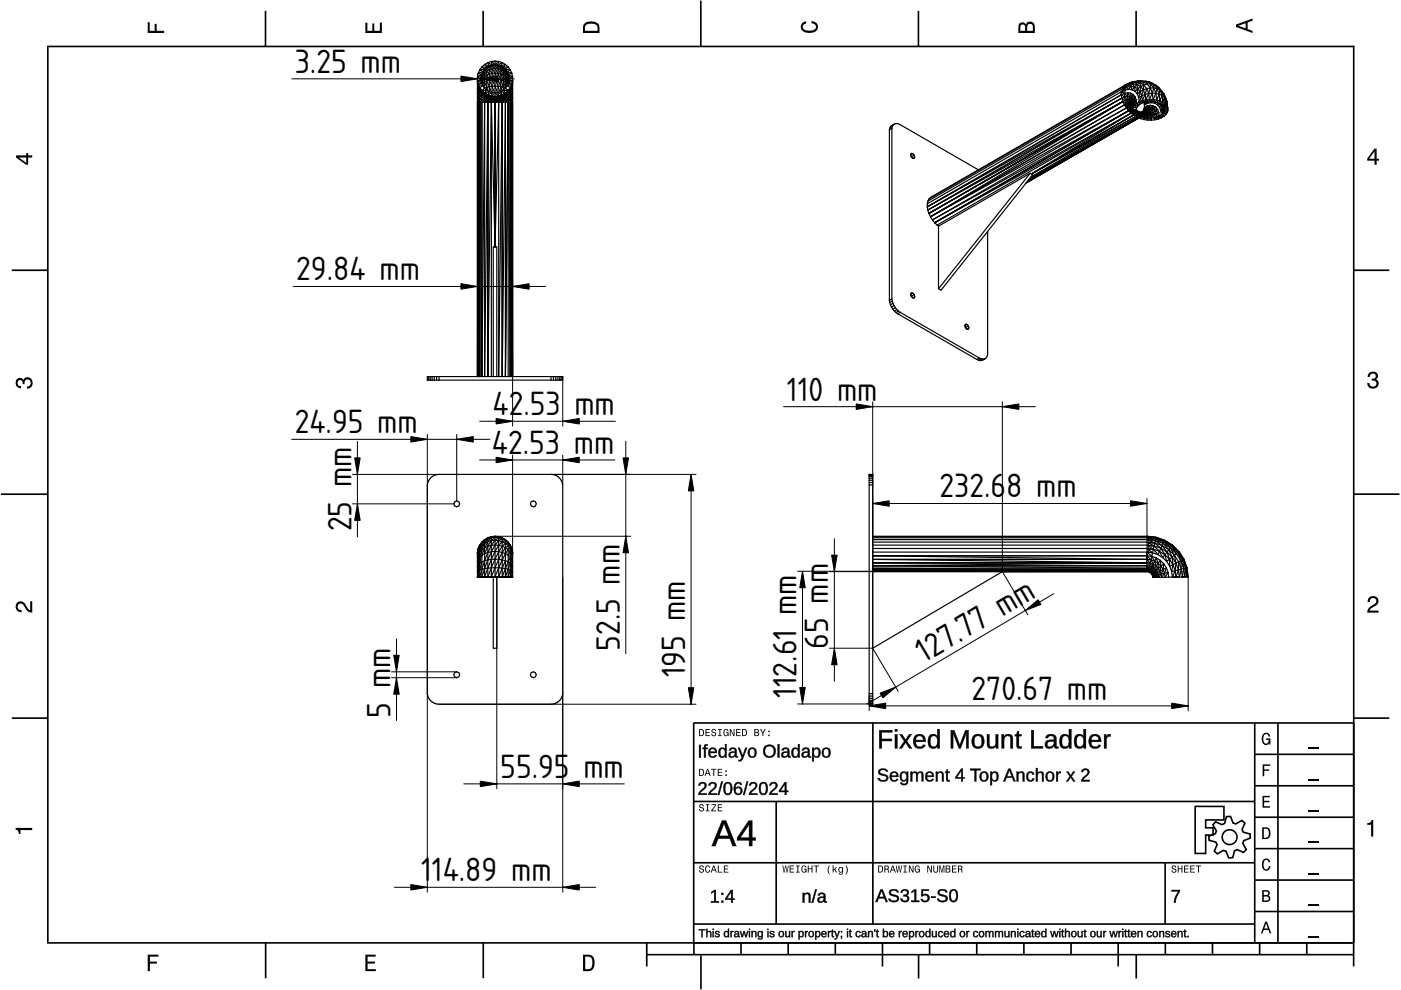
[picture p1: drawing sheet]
<svg xmlns="http://www.w3.org/2000/svg" width="297mm" height="210mm" viewBox="0 0 297 210" stroke-linecap="round" stroke-linejoin="round" font-family="sans-serif">
<defs><g id="words">
<g font-size="6.7">
<text x="62.5" y="15.4">3.25 mm</text>
<text x="62.8" y="59.5">29.84 mm</text>
<text x="104.4" y="88">42.53</text>
<text x="121.8" y="88">mm</text>
<text x="166.8" y="84.9">110 mm</text>
<text x="62.5" y="91.9">24.95 mm</text>
<text x="104.3" y="96.2">42.53 mm</text>
<text x="199.2" y="105.5">232.6</text>
<text x="213.3" y="105.5">8 mm</text>
<text x="74.5" y="112.7" transform="rotate(-90 74.5 112.7)">25 mm</text>
<text x="131.4" y="138" transform="rotate(-90 131.4 138)">52.5 mm</text>
<text x="175.6" y="137.5" transform="rotate(-90 175.6 137.5)">65 mm</text>
<text x="145.2" y="143.6" transform="rotate(-90 145.2 143.6)">195 mm</text>
<text x="196" y="140.6" transform="rotate(-31 196 140.6)">127.77 mm</text>
<text x="168.9" y="148" transform="rotate(-90 168.9 148)">112.61 mm</text>
<text x="206" y="148.4">270.67 mm</text>
<text x="82.8" y="152.1" transform="rotate(-90 82.8 152.1)">5 mm</text>
<text x="106.1" y="164.9">55.95</text>
<text x="123.7" y="164.9">mm</text>
<text x="89.3" y="186.8">1</text>
<text x="91.6" y="186.8">14.89 mm</text>
</g>
</g></defs>
<g fill="none" stroke="#000" stroke-width=".35">
<path d="M10.1 9.9h277M10.1 9.7v190.1M56.3 2.3v7.5M102.4 2.3v7.5M148.6 .1v9.8M194.7 2.3v7.5M240.9 2.3v7.5M287 9.7v195.2M2.5 57.3h7.5M287.1 57.3h7.5M.2 104.8h10M287 104.8h9.7"/>
<path d="M2.5 152.3h7.5M147 153.3h140.1M147.1 153.3v46.7M185.1 153.2v42.8M266 159.9h21M266 153.3v46.7M270.9 153.3v46.7M287.1 152.3h7.5M147 169.9h119M164.6 169.9v26M266 179.9h21M266 173.3h21"/>
<path d="M266 166.6h21M10 199.9h277.1M56.3 199.9v7.5M102.5 199.9v7.5M137.1 199.9v5M147 195.9h119M147 182.9h119M147.1 199.9v2.5M157.1 199.9v2.5M167.1 199.9v2.5M177.1 199.9v2.5M187.1 199.9v5"/>
<path d="M197.1 199.9v2.5M207.1 199.9v2.5M217.1 199.9v2.5M227.1 199.9v2.5M237.1 199.9v5M247 182.9v13M247.1 199.9v2.5M257.1 199.9v2.5M266 193.3h21M266 186.6h21M267.1 199.9v2.5M277.1 199.9v2.5"/>
<path d="M137.1 202.4h150M148.6 202.6v7.2M194.8 202.4v5.1M240.9 202.4v5.1"/>
</g>
<g fill="#000">
<path d="M31.3 4.7h.4v1.8h1.1v-1.4h.4v1.4h1.6v.5h-3.5z" fill-rule="evenodd"/>
<path d="M77.5 4.8h.4v1.7h1v-1.5h.5v1.5h1.1v-1.7h.5v2.2h-3.5z" fill-rule="evenodd"/>
<path d="M124 4.9a2.19 2.19 0 0 0-.4 2.1h3.5v-1.2a1.42 1.42 0 0 0-1.7-1.3zM124.3 5.2a2.14 2.14 0 0 1 2.3 .3l.1 1h-2.7l.1-1z" fill-rule="evenodd"/>
<path d="M170.1 4.9l.8-.4v.5a.7 .7 0 0 0-.7 .5 .7 .7 0 0 0 .3 .8 1.69 1.69 0 0 0 2.5-.6 .9 .9 0 0 0-.9-.8v-.5a1.24 1.24 0 0 1 1.3 1.1 1.24 1.24 0 0 1-1 1.4 2.22 2.22 0 0 1-2.5-.7l-.1-.5z" fill-rule="evenodd"/>
<path d="M216.1 5l-.2 .8v1.2h3.5v-1.3a.98 .98 0 0 0-.7-1.1 .98 .98 0 0 0-1.2 .6 .84 .84 0 0 0-1.4-.2zM216.4 5.3a.54 .54 0 0 1 .7-.1 .54 .54 0 0 1 .3 .6v.7h-1.1zM217.9 5.2a.62 .62 0 0 1 .7-.1 .62 .62 0 0 1 .4 .6v.8h-1.2z" fill-rule="evenodd"/>
<path d="M262.1 5.2v.5l3.5 1.3v-.5l-1.1-.3v-1.4l1.1-.4v-.5zM262.6 5.5l1.5-.6v1.1z" fill-rule="evenodd"/>
<path d="M3.4 32.9v.5l2.1 1.5h.5v-1.5h.8v-.5h-.8v-.5h-.4v.5zM4 33.4h1.6v1.1z" fill-rule="evenodd"/>
<path d="M291.4 31.5l-1.5 2.1v.5h1.5v.8h.5v-.8h.5v-.4h-.5v-2.2zM291.4 32.1v1.6h-1.1z" fill-rule="evenodd"/>
<path d="M3.6 80.4a.86 .86 0 0 1 1.4 .1 1.06 1.06 0 0 1 1.2-.5 1.06 1.06 0 0 1 .7 1.2 1.1 1.1 0 0 1-1.2 1.2v-.5a.71 .71 0 0 0 .8-.9 .71 .71 0 0 0-1.3-.1v.6h-.4a.61 .61 0 0 0-.3-.8 .61 .61 0 0 0-.8 .2 .61 .61 0 0 0 .2 .8l.6 .2v.4a1.15 1.15 0 0 1-1.2-.6 1.15 1.15 0 0 1 .3-1.3z" fill-rule="evenodd"/>
<path d="M290.3 79.1a1.08 1.08 0 0 1 1.3-.2 1.08 1.08 0 0 1 .5 1.3l-.4 .2a1.06 1.06 0 0 1 .6 1.3 1.06 1.06 0 0 1-1.2 .7 1.1 1.1 0 0 1-1.2-1.2h.4a.71 .71 0 0 0 1 .8 .71 .71 0 0 0 .1-1.3h-.6v-.4a.61 .61 0 0 0 .8-.3 .61 .61 0 0 0-.2-.8 .61 .61 0 0 0-.8 .2l-.2 .5h-.4z" fill-rule="evenodd"/>
<path d="M3.6 127.8a1.22 1.22 0 0 1 2 .7l.4 .6 .4 .3v-1.9h.4v2.4a1.8 1.8 0 0 1-1.7-1.4 .71 .71 0 0 0-.9-.5 .71 .71 0 0 0-.5 .8 .71 .71 0 0 0 .9 .6v.4a1.18 1.18 0 0 1-1.2-.6 1.18 1.18 0 0 1 .2-1.4z" fill-rule="evenodd"/>
<path d="M290.3 126.7a1.18 1.18 0 0 1 1.9 .3 1.18 1.18 0 0 1-1 1.7l-.5 .3-.3 .5h1.9v.4h-2.4a1.8 1.8 0 0 1 1.4-1.7 .71 .71 0 0 0 .5-.9 .71 .71 0 0 0-.9-.5 .71 .71 0 0 0-.5 .8h-.4z" fill-rule="evenodd"/>
<path d="M148.2 154.6v1.5h.5a.77 .77 0 0 0 .6-.8 .77 .77 0 0 0-.6-.7zM148.4 154.8a.58 .58 0 0 1 .7 .5 .58 .58 0 0 1-.7 .6zM149.6 154.6v1.5h.9v-.2h-.7v-.5h.6v-.2h-.6v-.4h.7v-.2zM151 154.7a.53 .53 0 0 0 0 .6 .53 .53 0 0 0 .6 .2 .32 .32 0 0 1-.3 .5 .32 .32 0 0 1-.3-.4h-.2a.5 .5 0 0 0 .7 .5 .5 .5 0 0 0 .1-.8l-.4-.1a.28 .28 0 0 1-.1-.4 .28 .28 0 0 1 .4-.1 .28 .28 0 0 1 .1 .3h.2a.51 .51 0 0 0-.3-.4 .51 .51 0 0 0-.5 .1zM152.3 154.6v.2h.2v1.1h-.2v.2h.7v-.2h-.3v-1.1h.3v-.2zM153.5 154.7a.81 .81 0 0 0 .5 1.4l.3-.2 .2 .2v-.8h-.6v.1h.4l-.2 .5a.6 .6 0 0 1-.5-.6 .6 .6 0 0 1 .4-.6l.2 .3h.3l-.2-.3a.53 .53 0 0 0-.8 0zM154.7 154.6v1.5h.2v-1.3l.6 1.3h.2v-1.5h-.2v1.2l-.5-1.2zM156.1 154.6v1.5h.9v-.2h-.7v-.5h.6v-.2h-.6v-.4h.7v-.2zM157.3 154.6v1.5h.5a.77 .77 0 0 0 .6-.8 .77 .77 0 0 0-.6-.7zM157.5 154.8a.57 .57 0 0 1 .7 .5 .57 .57 0 0 1-.7 .6zM159.9 154.6v1.5h.6a.42 .42 0 0 0 .5-.3 .42 .42 0 0 0-.3-.5l.2-.2-.1-.4zM160.1 154.8h.3a.23 .23 0 0 1 .3 .2 .23 .23 0 0 1-.3 .2h-.3zM160.1 155.4h.4a.26 .26 0 0 1 .3 .2 .26 .26 0 0 1-.3 .3h-.4zM161.1 154.6l.5 .9v.6h.2v-.6l.5-.9h-.2l-.4 .7-.3-.7zM162.9 155.8v.3h.3v-.3zM162.9 154.9v.3h.3v-.3z" fill-rule="evenodd"/>
<path d="M267.8 155.7a.85 .85 0 0 1 .9-.3 .85 .85 0 0 1 .6 .8h-.3l-.1-.3a.49 .49 0 0 0-.4-.3 .49 .49 0 0 0-.5 .3 1.2 1.2 0 0 0 .4 1.8 .66 .66 0 0 0 .6-.8h-.6v-.3h.9v1.3h-.1l-.1-.3-.3 .3a.85 .85 0 0 1-1.2-.7v-1.1z" fill-rule="evenodd"/>
<path d="M3.3 175.5h3.5v.5h-2.5v.8h-.3a.77 .77 0 0 0-.7-.9z" fill-rule="evenodd"/>
<path d="M148.4 170.6a.53 .53 0 0 0 0 .6 .53 .53 0 0 0 .6 .2 .32 .32 0 0 1-.3 .5 .32 .32 0 0 1-.3-.4h-.2a.5 .5 0 0 0 .7 .6 .5 .5 0 0 0 .1-.9l-.4-.1a.28 .28 0 0 1-.1-.4 .28 .28 0 0 1 .4-.1 .28 .28 0 0 1 .1 .4h.2a.51 .51 0 0 0-.3-.5 .51 .51 0 0 0-.5 .1zM149.7 170.5v.2h.2v1.1h-.2v.2h.7v-.2h-.3v-1.1h.3v-.2zM150.8 170.5v.2h.8l-.8 1.3h1.1v-.2h-.9l.9-1.3zM152.2 170.5v1.5h.9v-.2h-.7v-.5h.6v-.1h-.6v-.5h.7v-.2z" fill-rule="evenodd"/>
<path d="M148.2 163v1.5h.5a.77 .77 0 0 0 .6-.7 .77 .77 0 0 0-.6-.8zM148.4 163.2a.58 .58 0 0 1 .7 .6 .58 .58 0 0 1-.7 .5zM149.9 163l-.5 1.5h.2l.1-.4h.6l.2 .4h.2l-.6-1.5zM150 163.2l.3 .7h-.5zM150.8 163v.2h.4v1.3h.2v-1.3h.5v-.2zM152.2 163v1.5h.9v-.2h-.7v-.5h.6v-.2h-.6v-.4h.7v-.2zM153.8 164.2v.3h.3v-.3zM153.8 163.4v.3h.3v-.3z" fill-rule="evenodd"/>
<path d="M267.7 168.7h1.5v.3h-1.2v.8h1.1v.3h-1.1v.8h1.3v.3h-1.6z" fill-rule="evenodd"/>
<path d="M267.7 162.1h1.6v.3h-1.3v.7h1.1v.3h-1.1v1.2h-.3z" fill-rule="evenodd"/>
<path d="M267.6 175.4v2.5h.8a1.37 1.37 0 0 0 .7-2.2 1.56 1.56 0 0 0-1.5-.3zM267.9 175.7a.98 .98 0 0 1 1.2 .7 .98 .98 0 0 1-.7 1.2h-.5z" fill-rule="evenodd"/>
<path d="M289.9 174.5a.77 .77 0 0 0 .9-.7h.4v3.6h-.5v-2.5h-.8z" fill-rule="evenodd"/>
<path d="M148.4 183.6a.53 .53 0 0 0 0 .6 .53 .53 0 0 0 .6 .2 .32 .32 0 0 1-.3 .5 .32 .32 0 0 1-.3-.4h-.2a.5 .5 0 0 0 .7 .6 .5 .5 0 0 0 .1-.9l-.4-.1a.28 .28 0 0 1-.1-.4 .28 .28 0 0 1 .4-.1 .28 .28 0 0 1 .1 .4h.2a.51 .51 0 0 0-.3-.5 .51 .51 0 0 0-.5 .1zM149.6 183.7l-.1 .2a.67 .67 0 0 0 .1 .9 .67 .67 0 0 0 .8 .1l.2-.4h-.2l-.2 .3a.6 .6 0 0 1-.5-.5 .6 .6 0 0 1 .5-.6l.2 .3h.2l-.2-.4a.5 .5 0 0 0-.8 .1zM151.2 183.5l-.5 1.5h.2l.1-.4h.6l.2 .4h.2l-.6-1.5zM151.3 183.7l.3 .7h-.5zM152.2 183.5v1.5h1v-.2h-.8v-1.3zM153.5 183.5v1.5h.9v-.2h-.7v-.5h.6v-.2h-.6v-.4h.7v-.2z" fill-rule="evenodd"/>
<path d="M165.9 183.5l.2 1.5h.2l.3-1.3 .2 1.3h.2l.2-1.5h-.1l-.2 1.3-.2-1.3h-.2l-.2 1.3-.2-1.3zM167.4 183.5v1.5h1v-.2h-.8v-.5h.7v-.2h-.7v-.4h.7v-.2zM168.8 183.5v.2h.3v1.1h-.3v.2h.7v-.2h-.2v-1.1h.2v-.2zM170 183.7a.82 .82 0 0 0 .6 1.3l.3-.2 .1 .2v-.8h-.5v.2h.3l-.2 .4a.6 .6 0 0 1-.5-.5 .6 .6 0 0 1 .5-.6l.2 .3h.2l-.2-.4a.53 .53 0 0 0-.8 .1zM171.3 183.5v1.5h.2v-.7h.6v.7h.2v-1.5h-.2v.6h-.6v-.6zM172.5 183.5v.2h.5v1.3h.2v-1.3h.4v-.2zM175.8 183.5a1.35 1.35 0 0 0 .2 1.9 1.84 1.84 0 0 1 0-1.9zM176.5 183.5v1.5h.2v-.4l.2-.2 .4 .6h.2l-.4-.7 .4-.5h-.2l-.6 .6v-.9zM177.9 184a.59 .59 0 0 0-.2 .7 .59 .59 0 0 0 .7 .3l.1-.2a.31 .31 0 0 1-.1 .5 .31 .31 0 0 1-.4-.2h-.2a.47 .47 0 0 0 .5 .4 .47 .47 0 0 0 .4-.5v-1.2h-.2v.2l-.3-.2zM178 184.1l.1-.1a.42 .42 0 0 1 .4 .4 .42 .42 0 0 1-.4 .5l-.1-.3zM179.3 183.5a1.85 1.85 0 0 1 0 1.9 1.22 1.22 0 0 0 0-1.9z" fill-rule="evenodd"/>
<path d="M186.2 183.5v1.5h.5a.77 .77 0 0 0 .6-.7 .77 .77 0 0 0-.6-.8zM186.4 183.7a.58 .58 0 0 1 .6 .6 .58 .58 0 0 1-.6 .5zM187.5 183.5v1.5h.2v-.6a.45 .45 0 0 1 .5 .1 .45 .45 0 0 1 .1 .5h.2l-.2-.7a.42 .42 0 0 0 .1-.5 .42 .42 0 0 0-.4-.3zM187.7 183.7h.3a.26 .26 0 0 1 .3 .2 .26 .26 0 0 1-.4 .3h-.2zM189.2 183.5l-.6 1.5h.2l.2-.4h.6l.1 .4h.2l-.5-1.5zM189.3 183.7l.2 .7h-.4zM189.9 183.5l.3 1.5h.2l.2-1.3 .2 1.3h.2l.3-1.5h-.2l-.2 1.3-.2-1.3h-.2l-.2 1.3-.2-1.3zM191.5 183.5v.2h.3v1.1h-.3v.2h.8v-.2h-.3v-1.1h.3v-.2zM192.7 183.5v1.5h.2v-1.2l.6 1.2h.2v-1.5h-.2v1.2l-.6-1.2zM194.1 183.7a.81 .81 0 0 0 .5 1.3l.3-.2 .1 .2v-.8h-.5v.2h.3l-.2 .4a.6 .6 0 0 1-.5-.5 .6 .6 0 0 1 .5-.6l.2 .3h.2l-.2-.4a.53 .53 0 0 0-.7 .1zM196.6 183.5v1.5h.2v-1.2l.6 1.2h.2v-1.5h-.2v1.2l-.6-1.2zM197.9 183.5v.9a.52 .52 0 0 0 .5 .6 .52 .52 0 0 0 .5-.6v-.9h-.2v.9a.33 .33 0 0 1-.3 .5 .33 .33 0 0 1-.3-.5v-.9zM199.2 183.5v1.5h.1v-1.4l.3 1.4h.2l.3-1.4v1.4h.1v-1.5h-.2l-.3 1.3-.3-1.3zM200.5 183.5v1.5h.6a.42 .42 0 0 0 .4-.3 .42 .42 0 0 0-.2-.5l.2-.2-.1-.4zM200.7 183.7h.3a.23 .23 0 0 1 .3 .2 .23 .23 0 0 1-.3 .2h-.3zM200.7 184.3h.3a.26 .26 0 0 1 .3 .3 .26 .26 0 0 1-.3 .2h-.3zM201.8 183.5v1.5h1v-.2h-.8v-.5h.7v-.2h-.7v-.4h.8v-.2zM203.1 183.5v1.5h.2v-.6a.45 .45 0 0 1 .5 .1 .45 .45 0 0 1 .1 .5h.2l-.2-.7a.42 .42 0 0 0 .1-.5 .42 .42 0 0 0-.4-.3zM203.3 183.7h.3a.26 .26 0 0 1 .3 .2 .26 .26 0 0 1-.4 .3h-.2z" fill-rule="evenodd"/>
<path d="M248.5 183.6a.53 .53 0 0 0 0 .6 .53 .53 0 0 0 .6 .2 .32 .32 0 0 1-.2 .5 .32 .32 0 0 1-.3-.4h-.2a.5 .5 0 0 0 .6 .6 .5 .5 0 0 0 .2-.9l-.4-.1a.28 .28 0 0 1-.1-.4 .28 .28 0 0 1 .3-.1 .28 .28 0 0 1 .2 .4h.2a.51 .51 0 0 0-.3-.5 .51 .51 0 0 0-.6 .1zM249.7 183.5v1.5h.2v-.7h.6v.7h.2v-1.5h-.2v.6h-.6v-.6zM251 183.5v1.5h1v-.2h-.8v-.5h.7v-.2h-.7v-.4h.8v-.2zM252.3 183.5v1.5h1v-.2h-.8v-.5h.7v-.2h-.7v-.4h.8v-.2zM253.5 183.5v.2h.5v1.3h.2v-1.3h.5v-.2z" fill-rule="evenodd"/>
<path d="M268.3 195.4l-1 2.5h.4l.2-.7h1l.3 .7h.3l-.9-2.5zM268.4 195.8l.4 1.1h-.7z" fill-rule="evenodd"/>
<path d="M267.6 188.7v2.5h1a.7 .7 0 0 0 .7-.5 .7 .7 0 0 0-.4-.8 .61 .61 0 0 0 .3-.8 .61 .61 0 0 0-.7-.4zM267.9 189h.6a.38 .38 0 0 1 .4 .4 .38 .38 0 0 1-.5 .4h-.5zM267.9 190.1h.6a.44 .44 0 0 1 .5 .4 .44 .44 0 0 1-.5 .4h-.6z" fill-rule="evenodd"/>
<path d="M267.8 182.3a.85 .85 0 0 1 .9-.3 .85 .85 0 0 1 .6 .8h-.3l-.1-.2a.47 .47 0 0 0-.4-.3 .47 .47 0 0 0-.4 .3 1.21 1.21 0 0 0 .4 1.7 .64 .64 0 0 0 .5-.7h.4a.89 .89 0 0 1-.8 1 .89 .89 0 0 1-1-.7v-1.1z" fill-rule="evenodd"/>
<path d="M31.3 202.4h2.3v.4h-1.8v1.1h1.5v.4h-1.5v1.6h-.5z" fill-rule="evenodd"/>
<path d="M77.5 202.4h2.1v.4h-1.7v1.1h1.6v.4h-1.6v1.2h1.8v.4h-2.2z" fill-rule="evenodd"/>
<path d="M123.6 202.4v3.5h1.2a1.42 1.42 0 0 0 1.3-1.7 1.38 1.38 0 0 0-1.3-1.8zM124.1 202.8l1 .1a1.89 1.89 0 0 1 0 2.5l-1 .1z" fill-rule="evenodd"/>
</g>
<path d="M277.3 158.6h2.2M277.3 178.6h2.2M277.3 172h2.2M277.3 165.3h2.2M277.3 198.6h2.2M277.3 192h2.2M277.3 185.3h2.2" fill="none" stroke="#000" stroke-width=".25"/>
<g fill="#000">
<path d="M248.4 188.7h1.8v.3l-.8 1.4-.1 1h-.4a4.2 4.2 0 0 1 .9-2.4h-1.4z"/>
<path d="M186.4 154.8h2.8v.4h-2.3v1.5h2.2v.4h-2.2v1.6h-.5zM189.7 155.7h.5v3h-.5zM189.7 154.6h.5v.5h-.5zM190.7 155.7h.6l.7 1.2 .7-1.2h.6l-1 1.4 1 1.6h-.5l-.8-1.3-.8 1.3h-.5l1-1.6zM194 156a1.34 1.34 0 0 1 1.6-.2 1.34 1.34 0 0 1 .7 1.5h-2.1a.86 .86 0 0 0 .5 1 .86 .86 0 0 0 1-.4l.5 .1a1.4 1.4 0 0 1-1.8 .6 1.4 1.4 0 0 1-.7-1.8zM194.4 156.3l-.2 .6h1.6a.79 .79 0 0 0-.5-.8 .79 .79 0 0 0-.9 .2zM197.1 155.9a1.05 1.05 0 0 1 1.6 .3v-1.6h.5v4.1h-.4v-.5a1.13 1.13 0 0 1-1.5 .4 1.13 1.13 0 0 1-.6-1.4l.1-.6zM197.6 156.1a1.73 1.73 0 0 0 .1 2.2h.2a.9 .9 0 0 0 .8-1.2 .82 .82 0 0 0-.2-.9 .82 .82 0 0 0-.9-.1zM201.6 154.8h.7l1.2 3.3 1.2-3.3h.6v3.9h-.4v-3.4l-1.2 3.4h-.4l-1.2-3.4v3.4h-.5zM206.5 155.9a1.39 1.39 0 0 1 1.7 0 1.39 1.39 0 0 1 .4 1.6 1.32 1.32 0 0 1-1.4 1.2 1.32 1.32 0 0 1-1.2-1.5l.1-.6zM206.9 156.1a1.58 1.58 0 0 0 .2 2.2h.2a.88 .88 0 0 0 .9-1.1 .85 .85 0 0 0-.3-1 .85 .85 0 0 0-1-.1zM209.3 155.7h.5v1.9a.71 .71 0 0 0 .7 .8 .71 .71 0 0 0 .6-1v-1.7h.5v3h-.4l-.1-.5a.99 .99 0 0 1-1.1 .5 .99 .99 0 0 1-.7-1zM212.4 155.7h.4l.1 .5a.99 .99 0 0 1 1.1-.5 .99 .99 0 0 1 .7 1v2h-.5v-1.9a.71 .71 0 0 0-.7-.8 .71 .71 0 0 0-.6 .9v1.8h-.5zM215.7 155.1h.3v.6h.6v.4h-.6v2l.2 .2h.4v.3l-.3 .1a.6 .6 0 0 1-.8-.7v-1.9h-.3v-.4h.3zM218.7 154.8h.5v3.4h1.9v.5h-2.4zM222 155.9a1.17 1.17 0 0 1 1.2-.3 1.17 1.17 0 0 1 .8 1v1.5l.1 .2h.3v.3a.59 .59 0 0 1-.6 .1 .59 .59 0 0 1-.3-.6 1 1 0 0 1-1.2 .6 1 1 0 0 1-.7-1.1l.4-.6 1.5-.1a.67 .67 0 0 0-.5-.9 .67 .67 0 0 0-.8 .5h-.5zM222.3 157.4a.61 .61 0 0 0 0 .9 .61 .61 0 0 0 1-.3l.2-.8zM225 155.9a1.05 1.05 0 0 1 1.6 .3v-1.6h.5v4.1h-.4l-.1-.5a1.13 1.13 0 0 1-1.4 .4 1.13 1.13 0 0 1-.6-1.4l.1-.6zM225.4 156.1a1.73 1.73 0 0 0 .2 2.2h.2a.9 .9 0 0 0 .8-1.2 .82 .82 0 0 0-.2-.9 .82 .82 0 0 0-1-.1zM228.1 155.9a1.05 1.05 0 0 1 1.6 .3v-1.6h.5v4.1h-.4v-.5a1.13 1.13 0 0 1-1.5 .4 1.13 1.13 0 0 1-.6-1.4l.1-.6zM228.6 156.1a1.73 1.73 0 0 0 .1 2.2h.2a.9 .9 0 0 0 .8-1.2 .82 .82 0 0 0-.2-.9 .82 .82 0 0 0-.9-.1zM231.2 156a1.34 1.34 0 0 1 1.6-.2 1.34 1.34 0 0 1 .7 1.5h-2.1a.86 .86 0 0 0 .5 1 .86 .86 0 0 0 1-.4l.5 .1a1.4 1.4 0 0 1-1.8 .6 1.4 1.4 0 0 1-.7-1.8zM231.6 156.3l-.2 .6h1.6a.79 .79 0 0 0-.5-.8 .79 .79 0 0 0-.9 .2zM234.1 155.7h.4l.1 .6a.71 .71 0 0 1 .9-.6v.4a.74 .74 0 0 0-.8 .2 .74 .74 0 0 0-.1 .8v1.6h-.5z"/>
<path d="M186.4 154.8h2.8v.5l-2.3-.1v1.5l2.2-.1v.5h-2.2l.1 1.6h-.6zM186.4 154.8v3.9h.5v-1.6h2.2v-.4h-2.2v-1.5h2.3v-.4zM189.7 155.7h.6v3h-.6zM189.7 155.7v3h.5v-3zM189.7 154.6h.6v.5h-.6zM189.7 154.6v.5h.5v-.5zM190.6 155.7h.7l.7 1.2 .7-1.2h.7l-1.1 1.4 1.1 1.6h-.6l-.8-1.3-.8 1.3h-.6l1.1-1.6zM190.7 155.7l1.1 1.4-1.1 1.6h.5l.8-1.3 .8 1.3h.5l-1.1-1.6 1.1-1.4h-.6l-.7 1.2-.7-1.2zM193.9 156a1.36 1.36 0 0 1 1.7-.3 1.36 1.36 0 0 1 .7 1.6h-2.1a.84 .84 0 0 0 .5 .9 .84 .84 0 0 0 1.1-.4l.4 .2a1.44 1.44 0 0 1-1.8 .6 1.44 1.44 0 0 1-.8-1.8zM194 156.1a1.53 1.53 0 0 0-.2 1.7 1.53 1.53 0 0 0 1.6 .8l.8-.5-.5-.2a.78 .78 0 0 1-1.2 .4l-.3-.4-.1-.7 2.1 .1a1.3 1.3 0 0 0-.6-1.5 1.3 1.3 0 0 0-1.6 .3zM194.4 156.3l-.2 .6h1.5a.75 .75 0 0 0-.4-.8 .75 .75 0 0 0-.9 .2zM194.4 156.2a.81 .81 0 0 1 .9-.2 .81 .81 0 0 1 .5 1h-1.7zM197.1 155.9a1.02 1.02 0 0 1 1.6 .3v-1.6h.6v4.1h-.6v-.5a1.03 1.03 0 0 1-1.7 .2l-.3-.8a2.16 2.16 0 0 1 .4-1.7zM197.2 155.9a1.91 1.91 0 0 0 .3 2.7 1.17 1.17 0 0 0 1.3-.5v.6h.4v-4.1h-.5v1.6a.98 .98 0 0 0-1.5-.3zM197.6 156.2a1.71 1.71 0 0 0 .1 2.1h.5a1.41 1.41 0 0 0 0-2.2zM197.5 156.1a.86 .86 0 0 1 1 .1 .86 .86 0 0 1 .3 .9 .86 .86 0 0 1-.3 1.1 .86 .86 0 0 1-1.1-.1l-.2-1.3zM201.6 154.8h.7l1.2 3.3 1.1-3.3h.8v3.9h-.6l.1-3.4-.1 .5-1.1 2.9h-.4l-1.3-3.4 .1 3.4h-.5zM201.6 154.8v3.9h.5v-3.4l1.2 3.4h.4l1.2-3.4v3.4h.4v-3.9h-.6l-1.2 3.3-1.2-3.3zM206.5 155.9a1.44 1.44 0 0 1 1.7 0 1.44 1.44 0 0 1 .5 1.6 1.36 1.36 0 0 1-1.5 1.2 1.36 1.36 0 0 1-1.2-1.5v-.6zM206.5 155.9a1.56 1.56 0 0 0-.4 1.7 1.56 1.56 0 0 0 1.2 1.1 1.33 1.33 0 0 0 1.3-1.9 1.25 1.25 0 0 0-.7-1.1 1.25 1.25 0 0 0-1.4 .2zM206.9 156.2a1.54 1.54 0 0 0 .2 2.1h.2a.84 .84 0 0 0 .8-1.1 .81 .81 0 0 0-.2-1 .81 .81 0 0 0-1 0zM206.9 156.1a.9 .9 0 0 1 1 .1 .9 .9 0 0 1 .3 1 .9 .9 0 0 1-.8 1.2 .9 .9 0 0 1-.9-1.2l.1-.7zM209.2 155.7h.6v1.9a.66 .66 0 0 0 .7 .7 .66 .66 0 0 0 .6-.9v-1.7h.6v3h-.6v-.5a1 1 0 0 1-1.1 .5 1 1 0 0 1-.8-1zM209.3 155.7v2a.97 .97 0 0 0 .8 .9 .97 .97 0 0 0 1-.5l.1 .6h.4v-3h-.5l.1 1.7a.75 .75 0 0 1-.7 1 .75 .75 0 0 1-.8-.8l.1-1.9zM212.3 155.7h.6v.5a1 1 0 0 1 1.1-.6 1 1 0 0 1 .8 1.1v2h-.6v-1.9a.66 .66 0 0 0-.7-.7 .66 .66 0 0 0-.6 .8v1.8h-.6zM212.4 155.7v3h.5l-.1-1.8a.75 .75 0 0 1 .7-.9 .75 .75 0 0 1 .8 .8l-.1 1.9h.5v-2a.97 .97 0 0 0-.7-1 .97 .97 0 0 0-1.1 .6l-.1-.6zM215.7 155h.4l-.1 .7h.6v.4h-.6l.1 2 .1 .1h.5v.4a.79 .79 0 0 1-1.2-.6v-1.9h-.4v-.4h.4zM215.7 155.1l-.1 .7-.4-.1v.4l.4-.1v2a.65 .65 0 0 0 .3 .6 .65 .65 0 0 0 .7 0v-.3h-.4l-.2-.4v-1.9l.6 .1v-.4l-.6 .1v-.7zM218.6 154.8h.6v3.4h2v.5h-2.6zM218.7 154.8v3.9h2.4v-.5l-2 .1 .1-3.5zM221.9 155.9a1.26 1.26 0 0 1 2.1 .7v1.5l.1 .2h.3v.3a.6 .6 0 0 1-.6 .1 .6 .6 0 0 1-.3-.6 1.03 1.03 0 0 1-1.3 .7 1.03 1.03 0 0 1-.7-1.3 1.03 1.03 0 0 1 1.3-.7l.6 .1a.64 .64 0 0 0-.4-.8 .64 .64 0 0 0-.8 .4h-.6zM222.1 155.9l-.4 .6h.5a.62 .62 0 0 1 .4-.6 .62 .62 0 0 1 .6 .2l.2 .2 .1 .6h-.7a.94 .94 0 0 0-1.2 .5 .94 .94 0 0 0 .5 1.2 .94 .94 0 0 0 1.2-.3l.2-.3a.55 .55 0 0 0 .3 .6 .55 .55 0 0 0 .6 0v-.3l-.3 .1-.2-.3v-1.5a1.12 1.12 0 0 0-.7-.9 1.12 1.12 0 0 0-1.1 .2zM222.3 157.4a.57 .57 0 0 0 .1 .9 .57 .57 0 0 0 .8-.3l.3-.8zM222.2 157.3l1.3-.1a.85 .85 0 0 1-.4 1 .85 .85 0 0 1-1.1-.2zM225 155.9a1.02 1.02 0 0 1 1.6 .3v-1.6h.6v4.1h-.6v-.5a1.03 1.03 0 0 1-1.7 .2l-.3-.8a2.16 2.16 0 0 1 .4-1.7zM225.1 155.9a1.91 1.91 0 0 0 .3 2.7 1.17 1.17 0 0 0 1.3-.5v.6h.4v-4.1h-.5v1.6a.98 .98 0 0 0-1.5-.3zM225.5 156.2a1.71 1.71 0 0 0 .1 2.1h.5a1.41 1.41 0 0 0 0-2.2zM225.4 156.1a.86 .86 0 0 1 1 .1 .86 .86 0 0 1 .3 .9 .86 .86 0 0 1-.3 1.1 .86 .86 0 0 1-1.1-.1l-.2-1.3zM228.1 155.9a1.02 1.02 0 0 1 1.6 .3v-1.6h.6v4.1h-.6v-.5a1.03 1.03 0 0 1-1.7 .2l-.3-.8a2.16 2.16 0 0 1 .4-1.7zM228.2 155.9a1.91 1.91 0 0 0 .3 2.7 1.17 1.17 0 0 0 1.3-.5v.6h.4v-4.1h-.5v1.6a.98 .98 0 0 0-1.5-.3zM228.6 156.2a1.71 1.71 0 0 0 .1 2.1h.5a1.41 1.41 0 0 0 0-2.2zM228.5 156.1a.86 .86 0 0 1 1 .1 .86 .86 0 0 1 .3 .9 .86 .86 0 0 1-.3 1.1 .86 .86 0 0 1-1.1-.1l-.2-1.3zM231.1 156a1.36 1.36 0 0 1 1.7-.3 1.36 1.36 0 0 1 .7 1.6h-2.1a.84 .84 0 0 0 .5 .9 .84 .84 0 0 0 1.1-.4l.4 .2a1.44 1.44 0 0 1-1.8 .6 1.44 1.44 0 0 1-.8-1.8zM231.2 156.1a1.53 1.53 0 0 0-.2 1.7 1.53 1.53 0 0 0 1.6 .8l.8-.5-.5-.2a.78 .78 0 0 1-1.2 .4l-.3-.4-.1-.7 2.1 .1a1.3 1.3 0 0 0-.6-1.5 1.3 1.3 0 0 0-1.6 .3zM231.6 156.3l-.2 .6h1.5a.75 .75 0 0 0-.4-.8 .75 .75 0 0 0-.9 .2zM231.6 156.2a.81 .81 0 0 1 .9-.2 .81 .81 0 0 1 .5 1h-1.7zM234 155.7h.6v.6a.65 .65 0 0 1 .9-.6v.5a.69 .69 0 0 0-.7 .2 .69 .69 0 0 0-.2 .7v1.6h-.6zM234.1 155.7v3h.5l-.1-1.6a.74 .74 0 0 1 .2-.8 .74 .74 0 0 1 .8-.2v-.4a.96 .96 0 0 0-1 .7v-.7z"/>
<path d="M148.3 166a.9 .9 0 0 1 1.4 .1 .9 .9 0 0 1-.5 1.4l-.8 .7h1.5v.4h-1.9l.2-.6 .5-.6a.75 .75 0 0 0 .4-1.2h-.5l-.1 .4h-.5zM148.4 166l-.3 .5h.3a.56 .56 0 0 1 .9-.3 .56 .56 0 0 1-.1 .9l-.9 .8-.2 .6h1.7v-.3l-1.4 .1 .5-.7a.97 .97 0 0 0 .5-1.7h-.7zM150.5 166a.9 .9 0 0 1 1.4 .1 .9 .9 0 0 1-.5 1.4l-.8 .7h1.4v.4h-1.8l.1-.6 .6-.6a.75 .75 0 0 0 .4-1.2h-.5l-.2 .4h-.4zM150.5 166l-.3 .5h.4a.56 .56 0 0 1 .9-.3 .56 .56 0 0 1-.2 .9l-.8 .8-.3 .6h1.8v-.3l-1.5 .1 .6-.7a.97 .97 0 0 0 .4-1.7h-.6zM152.9 165.7h.4l-.8 2.9h-.4zM152.9 165.7l-.7 2.9h.3l.7-2.8zM153.8 165.9a1.04 1.04 0 0 1 1.2 .1 1.04 1.04 0 0 1 .3 1.2 1.01 1.01 0 0 1-.4 1.2 1.01 1.01 0 0 1-1.3-.2 2.22 2.22 0 0 1 .2-2.3zM153.8 166a1.81 1.81 0 0 0 .2 2.5 1 1 0 0 0 1.2-1.3 .97 .97 0 0 0-.3-1.1 .97 .97 0 0 0-1.1-.1zM154 166.2a1.79 1.79 0 0 0 .1 2h.4a1.62 1.62 0 0 0 0-2zM154 166.2l.5-.1a1.65 1.65 0 0 1 0 2.2h-.4a1.69 1.69 0 0 1-.1-2.1zM156 165.9a.77 .77 0 0 1 .8-.1 .77 .77 0 0 1 .5 .6l-.3 .1a.53 .53 0 0 0-.7-.3 .53 .53 0 0 0-.3 .6l-.1 .3a.78 .78 0 0 1 .7-.4 .78 .78 0 0 1 .7 .5 .95 .95 0 0 1-.6 1.4 .95 .95 0 0 1-1.1-1v-1zM156.1 166a1.73 1.73 0 0 0 .2 2.5 .84 .84 0 0 0 1-1 .84 .84 0 0 0-1.4-.4 .72 .72 0 0 1 .1-.8 .72 .72 0 0 1 .9-.1l.1 .2h.3a.76 .76 0 0 0-1.2-.4zM155.9 167.6a.55 .55 0 0 0 1.1 0 .55 .55 0 0 0-1.1 0zM155.8 167.7a.65 .65 0 0 1 1.3 0 .65 .65 0 0 1-1.3 0zM158.3 165.7h.4l-.8 2.9h-.4zM158.3 165.7l-.7 2.9h.2l.8-2.8zM159.1 166a.9 .9 0 0 1 1.4 .1 .9 .9 0 0 1-.5 1.4l-.8 .7h1.4v.4h-1.8l.1-.6 .6-.6a.75 .75 0 0 0 .4-1.2h-.5l-.2 .4h-.4zM159.1 166l-.3 .5h.4a.56 .56 0 0 1 .9-.3 .56 .56 0 0 1-.2 .9l-.8 .8-.3 .6h1.8v-.3l-1.5 .1 .6-.7a.97 .97 0 0 0 .4-1.7h-.6zM161.3 165.9a1.04 1.04 0 0 1 1.2 .1 1.04 1.04 0 0 1 .3 1.2 1.01 1.01 0 0 1-.4 1.2 1.01 1.01 0 0 1-1.3-.2 2.22 2.22 0 0 1 .2-2.3zM161.3 166a1.81 1.81 0 0 0 .3 2.5 1 1 0 0 0 1.1-1.3 .97 .97 0 0 0-.3-1.1 .97 .97 0 0 0-1.1-.1zM161.5 166.2a1.79 1.79 0 0 0 .2 2h.3a1.62 1.62 0 0 0 0-2zM161.5 166.2l.5-.1a1.65 1.65 0 0 1 0 2.2h-.4a1.69 1.69 0 0 1-.1-2.1zM163.4 166a.9 .9 0 0 1 1.4 .1 .9 .9 0 0 1-.5 1.4l-.8 .7h1.4v.4h-1.8l.1-.6 .6-.6a.75 .75 0 0 0 .4-1.2h-.5l-.2 .4h-.4zM163.4 166l-.3 .5h.4a.56 .56 0 0 1 .9-.3 .56 .56 0 0 1-.2 .9l-.8 .8-.3 .6h1.8v-.3l-1.5 .1 .6-.7a.97 .97 0 0 0 .4-1.7h-.6zM166.4 165.8h.4l-.1 1.8h.5v.4l-.5-.1 .1 .7h-.4v-.7l-1.3 .1v-.4zM166.4 165.9l-1.2 1.8v.2h1.3l-.1 .6h.3v-.6h.4v-.3l-.4 .1v-1.8zM166.4 166.2l-.9 1.5 .9-.1zM166.4 166.2l.1 1.5h-1.1z"/>
<path d="M148.3 166a.86 .86 0 0 1 1.4 .2 .86 .86 0 0 1-.5 1.2l-.8 .8h1.4v.3h-1.7a2.58 2.58 0 0 1 1.2-1.5 .52 .52 0 0 0-.1-.9 .52 .52 0 0 0-.8 .4h-.3zM150.5 166a.86 .86 0 0 1 1.3 .2 .86 .86 0 0 1-.4 1.2l-.8 .8h1.4v.3h-1.8a2.58 2.58 0 0 1 1.2-1.5 .52 .52 0 0 0-.1-.9 .52 .52 0 0 0-.7 .4h-.4zM152.9 165.7h.3l-.7 2.9h-.3zM153.8 166a1 1 0 0 1 1.2 .1 1 1 0 0 1 .2 1.1 .97 .97 0 0 1-.3 1.2 .97 .97 0 0 1-1.3-.2 2.18 2.18 0 0 1 .2-2.2zM154 166.2a1.8 1.8 0 0 0 .1 2h.4a1.64 1.64 0 0 0 0-2.1zM156 166l.3-.1a.79 .79 0 0 1 1 .5h-.3a.56 .56 0 0 0-.7-.2 .56 .56 0 0 0-.4 .6v.3a.87 .87 0 0 1 1.3 .1 .87 .87 0 0 1-.1 1.2 .87 .87 0 0 1-1.3-.2 2.08 2.08 0 0 1 .2-2.2zM155.9 167.7a.58 .58 0 0 0 1.1 0 .58 .58 0 0 0-1.1 0zM158.3 165.7h.3l-.8 2.9h-.3zM159.1 166a.86 .86 0 0 1 1.3 .2 .86 .86 0 0 1-.4 1.2l-.8 .8h1.4v.3h-1.8a2.58 2.58 0 0 1 1.2-1.5 .52 .52 0 0 0-.1-.9 .52 .52 0 0 0-.7 .4h-.4zM161.3 166a1 1 0 0 1 1.2 .1 1 1 0 0 1 .3 1.1 .97 .97 0 0 1-.4 1.2 .97 .97 0 0 1-1.3-.2 2.18 2.18 0 0 1 .2-2.2zM161.5 166.2a1.8 1.8 0 0 0 .2 2h.3a1.64 1.64 0 0 0 0-2.1zM163.4 166a.86 .86 0 0 1 1.4 .2 .86 .86 0 0 1-.5 1.2l-.8 .8h1.4v.3h-1.8a2.58 2.58 0 0 1 1.2-1.5 .52 .52 0 0 0-.1-.9 .52 .52 0 0 0-.7 .4h-.4zM166.4 165.9h.3v1.7h.4v.3h-.4v.6h-.3v-.6h-1.2v-.2zM166.4 166.2l-.9 1.4h.9z"/>
<path d="M148.2 157.9h.4v2.7h-.4zM148.2 157.9v2.7h.4v-2.7zM149.4 157.9l.7-.1v.3l-.4 .1-.1 .3h.5v.4l-.5-.1 .1 1.8h-.5l.1-1.8-.3 .1v-.4l.3 .1zM149.4 158l-.1 .6h-.3v.2h.3v1.8h.3v-1.8h.4v-.2h-.4a.33 .33 0 0 1 0-.4 .33 .33 0 0 1 .4-.1v-.3zM150.4 158.8a.95 .95 0 0 1 1.2-.2 .95 .95 0 0 1 .4 1.1h-1.4a.57 .57 0 0 0 .4 .6 .57 .57 0 0 0 .7-.3l.3 .1a.89 .89 0 0 1-.7 .6 .89 .89 0 0 1-.9-.3l-.3-.8zM150.4 158.8a1.03 1.03 0 0 0-.1 1.3 1.03 1.03 0 0 0 1.3 .4l.3-.3-.2-.1a.62 .62 0 0 1-.8 .3 .62 .62 0 0 1-.4-.8l1.4 .1a.89 .89 0 0 0-.4-1 .89 .89 0 0 0-1.1 .1zM150.7 159l-.2 .4h1.1l-.3-.6zM150.7 158.9a.57 .57 0 0 1 .7-.1 .57 .57 0 0 1 .2 .6h-1.1zM152.5 158.8a.71 .71 0 0 1 1.2 .1v-1.1h.4v2.8h-.4v-.3a.72 .72 0 0 1-.7 .4 .72 .72 0 0 1-.6-.5l-.1-.6zM152.5 158.8l-.1 .8a.77 .77 0 0 0 .4 .9 .77 .77 0 0 0 1-.3l-.1 .4h.4v-2.8h-.4v1.1a.73 .73 0 0 0-1.2-.1zM152.8 159a.95 .95 0 0 0 .4 1.3 .82 .82 0 0 0 .5-.7 .82 .82 0 0 0-.5-.8zM152.9 158.8a.61 .61 0 0 1 .7 .1 .61 .61 0 0 1 .2 .7 .61 .61 0 0 1-.6 .8 .61 .61 0 0 1-.6-.8zM154.8 158.6a.85 .85 0 0 1 .9-.1 .85 .85 0 0 1 .5 .7v1l.3 .2a.37 .37 0 0 1-.4 .3 .37 .37 0 0 1-.3-.5 .73 .73 0 0 1-.9 .5 .73 .73 0 0 1-.5-.9 .73 .73 0 0 1 1-.5l.4 .1a.44 .44 0 0 0-.3-.6 .44 .44 0 0 0-.6 .3h-.4zM154.8 158.7l-.2 .4h.3a.5 .5 0 0 1 .6-.4 .5 .5 0 0 1 .3 .7h-.4a.66 .66 0 0 0-.9 .5 .66 .66 0 0 0 .5 .8 .66 .66 0 0 0 .8-.5l.3 .4h.4v-.2h-.3l-.1-.2v-1a.77 .77 0 0 0-.5-.6 .77 .77 0 0 0-.8 .1zM155 159.7a.38 .38 0 0 0 0 .6 .38 .38 0 0 0 .6-.1l.2-.6zM155 159.7l.8-.2a.57 .57 0 0 1-.3 .8 .57 .57 0 0 1-.7-.3zM156.4 158.5h.5l.6 1.7 .5-1.7h.5l-.8 2.1a.82 .82 0 0 1-1.2 .8v-.3l.4-.1 .4-.4zM156.5 158.6l.8 2-.3 .5h-.4v.2a.79 .79 0 0 0 1-.7l.8-2h-.4l-.6 1.8-.6-1.8zM158.9 158.7a1.02 1.02 0 0 1 1.2 0 1.02 1.02 0 0 1 .3 1.2 1 1 0 0 1-1.3 .7 1 1 0 0 1-.5-1.4zM158.8 158.8a1.04 1.04 0 0 0-.2 1.2 1.04 1.04 0 0 0 1.1 .6 1.02 1.02 0 0 0 .6-1.3 1.02 1.02 0 0 0-1.2-.7zM159.2 158.9a.9 .9 0 0 0 .3 1.4 .82 .82 0 0 0 .5-.7 .82 .82 0 0 0-.5-.8zM159.1 158.8a.64 .64 0 0 1 .8 .1 .64 .64 0 0 1 .2 .7 .64 .64 0 0 1-.6 .8 .64 .64 0 0 1-.6-.8zM161.7 159.3a1.42 1.42 0 0 1 2.8 0 1.42 1.42 0 0 1-2.8 0zM161.7 159.3a1.35 1.35 0 0 0 2.7 0 1.35 1.35 0 0 0-2.7 0zM162.5 158.5a1.02 1.02 0 0 0-.1 1.4 1.02 1.02 0 0 0 1.4 .1 1.03 1.03 0 0 0 .1-1.3 1.03 1.03 0 0 0-1.3-.3zM162.4 158.4a1.06 1.06 0 0 1 1.4 .1 1.06 1.06 0 0 1 0 1.5 1.06 1.06 0 0 1-1.4 .1l-.3-.8zM164.8 157.8h.5v2.8h-.5zM164.9 157.8v2.8h.3v-2.8zM166 158.6a.85 .85 0 0 1 .9-.1 .85 .85 0 0 1 .5 .7v1l.3 .2a.37 .37 0 0 1-.5 .3 .37 .37 0 0 1-.2-.5 .73 .73 0 0 1-.9 .5 .73 .73 0 0 1-.5-.9 .73 .73 0 0 1 .9-.5l.5 .1a.44 .44 0 0 0-.4-.6 .44 .44 0 0 0-.5 .3h-.4zM166 158.7l-.3 .4h.4a.5 .5 0 0 1 .6-.4 .5 .5 0 0 1 .3 .7h-.5a.66 .66 0 0 0-.8 .5 .66 .66 0 0 0 .5 .8 .66 .66 0 0 0 .8-.5l.2 .4h.4v-.2h-.2l-.1-.2v-1a.77 .77 0 0 0-.5-.6 .77 .77 0 0 0-.8 .1zM166.2 159.7a.38 .38 0 0 0 0 .6 .38 .38 0 0 0 .6-.1l.2-.6zM166.1 159.7l.9-.2a.57 .57 0 0 1-.3 .8 .57 .57 0 0 1-.7-.3zM168 158.8a.71 .71 0 0 1 1.2 .1l-.1-1.1h.5v2.8h-.4v-.3a.72 .72 0 0 1-.7 .4 .72 .72 0 0 1-.7-.5v-.6zM168 158.8l-.1 .8a.77 .77 0 0 0 .4 .9 .77 .77 0 0 0 .9-.3v.4h.3v-2.8h-.3v1.1a.73 .73 0 0 0-1.2-.1zM168.3 159a.95 .95 0 0 0 .3 1.3 .82 .82 0 0 0 .5-.7 .82 .82 0 0 0-.5-.8zM168.3 158.8a.61 .61 0 0 1 .8 .1 .61 .61 0 0 1 .1 .7 .61 .61 0 0 1-.5 .8 .61 .61 0 0 1-.6-.8zM170.3 158.6a.85 .85 0 0 1 .9-.1 .85 .85 0 0 1 .5 .7v1l.3 .2a.37 .37 0 0 1-.5 .3 .37 .37 0 0 1-.2-.5 .73 .73 0 0 1-.9 .5 .73 .73 0 0 1-.5-.9 .73 .73 0 0 1 .9-.5l.5 .1a.44 .44 0 0 0-.4-.6 .44 .44 0 0 0-.5 .3h-.4zM170.3 158.7l-.3 .4h.4a.5 .5 0 0 1 .6-.4 .5 .5 0 0 1 .3 .7h-.5a.66 .66 0 0 0-.8 .5 .66 .66 0 0 0 .5 .8 .66 .66 0 0 0 .8-.5l.2 .4h.4v-.2h-.2l-.1-.2v-1a.77 .77 0 0 0-.5-.6 .77 .77 0 0 0-.8 .1zM170.5 159.7a.38 .38 0 0 0 0 .6 .38 .38 0 0 0 .6-.1l.2-.6zM170.4 159.7l.9-.2a.57 .57 0 0 1-.3 .8 .57 .57 0 0 1-.7-.3zM172.1 158.5h.5l-.1 .4a.72 .72 0 0 1 .7-.4 .72 .72 0 0 1 .7 .5l.1 .2a.94 .94 0 0 1-.2 1.2 .94 .94 0 0 1-1.1 .1l-.1-.2v1.1h-.4zM172.2 158.6v2.8h.3v-1.2a.71 .71 0 0 0 .8 .4 .71 .71 0 0 0 .5-.6l.1-.4a.77 .77 0 0 0-.4-1 .77 .77 0 0 0-1 .3v-.3zM172.8 158.9a1.06 1.06 0 0 0 .1 1.4 .74 .74 0 0 0 .6-1.2l-.2-.2zM172.8 158.8a.6 .6 0 0 1 .7 .1 .6 .6 0 0 1 .1 .7 .61 .61 0 0 1-.5 .8 .61 .61 0 0 1-.6-.8zM174.6 158.7a1.02 1.02 0 0 1 1.2 0 1.02 1.02 0 0 1 .3 1.2 1 1 0 0 1-1.3 .7 1 1 0 0 1-.5-1.4zM174.5 158.8a1.04 1.04 0 0 0-.2 1.2 1.04 1.04 0 0 0 1.1 .6 1.02 1.02 0 0 0 .6-1.3 1.02 1.02 0 0 0-1.2-.7zM174.9 158.9a.9 .9 0 0 0 .3 1.4 .82 .82 0 0 0 .5-.7 .82 .82 0 0 0-.5-.8zM174.8 158.8a.64 .64 0 0 1 .8 .1 .64 .64 0 0 1 .2 .7 .64 .64 0 0 1-.6 .8 .64 .64 0 0 1-.6-.8z"/>
<path d="M148.2 157.9h.4v2.7h-.4zM149.4 157.9l.6-.1v.3l-.4 .1v.4h.4v.2h-.4v1.8h-.3v-1.8h-.3v-.2h.3zM150.4 158.8a.93 .93 0 0 1 1.1-.2 .93 .93 0 0 1 .5 1.1h-1.5a.59 .59 0 0 0 .4 .7 .59 .59 0 0 0 .7-.3l.3 .1a.98 .98 0 0 1-1.3 .3 .98 .98 0 0 1-.4-1.2zM150.7 158.9l-.2 .5h1.1a.55 .55 0 0 0-.3-.6 .55 .55 0 0 0-.6 .1zM152.5 158.8a.73 .73 0 0 1 1.2 .1v-1.1h.4v2.8h-.4v-.3a.78 .78 0 0 1-1 .3 .78 .78 0 0 1-.4-1zM152.9 158.9a.98 .98 0 0 0 .3 1.5 .86 .86 0 0 0 .5-.8 .86 .86 0 0 0-.5-.8zM154.8 158.7a.81 .81 0 0 1 .9-.2 .81 .81 0 0 1 .5 .7v1l.3 .2v.2h-.5l-.2-.4a.69 .69 0 0 1-.8 .5 .69 .69 0 0 1-.5-.9 .69 .69 0 0 1 .9-.4h.4a.47 .47 0 0 0-.3-.6 .47 .47 0 0 0-.6 .3h-.3zM155 159.7a.42 .42 0 0 0 0 .7 .42 .42 0 0 0 .6-.2l.2-.6zM156.5 158.6h.3l.7 1.6 .5-1.6h.4l-.8 2a.87 .87 0 0 1-1 .8v-.3h.3l.4-.5zM158.9 158.7a.98 .98 0 0 1 1.2 0 .98 .98 0 0 1 .3 1.2 .96 .96 0 0 1-1.3 .7 .96 .96 0 0 1-.5-1.4zM159.2 158.9a.94 .94 0 0 0 .3 1.5 .86 .86 0 0 0 .5-.8 .86 .86 0 0 0-.5-.8zM161.7 159.3a1.37 1.37 0 0 1 2.7 0 1.37 1.37 0 0 1-2.7 0zM162.4 158.5a1.06 1.06 0 0 0-.1 1.5 1.06 1.06 0 0 0 1.5 .1 1.08 1.08 0 0 0 .2-1.4 1.08 1.08 0 0 0-1.4-.4zM164.9 157.8h.3v2.8h-.3zM166 158.7a.81 .81 0 0 1 .8-.2 .81 .81 0 0 1 .5 .7l.1 1 .2 .2v.2h-.4l-.2-.4a.69 .69 0 0 1-.8 .5 .69 .69 0 0 1-.5-.9 .69 .69 0 0 1 .8-.4h.5a.47 .47 0 0 0-.3-.6 .47 .47 0 0 0-.6 .3h-.4zM166.2 159.7a.42 .42 0 0 0 0 .7 .42 .42 0 0 0 .6-.2l.2-.6zM168 158.8a.73 .73 0 0 1 1.2 .1v-1.1h.3v2.8h-.3v-.3a.78 .78 0 0 1-1 .3 .78 .78 0 0 1-.4-1zM168.4 158.9a.98 .98 0 0 0 .2 1.5 .86 .86 0 0 0 .6-.8 .86 .86 0 0 0-.6-.8zM170.3 158.7a.81 .81 0 0 1 .8-.2 .81 .81 0 0 1 .5 .7l.1 1 .2 .2v.2h-.4l-.2-.4a.69 .69 0 0 1-.8 .5 .69 .69 0 0 1-.5-.9 .69 .69 0 0 1 .8-.4h.5a.47 .47 0 0 0-.3-.6 .47 .47 0 0 0-.6 .3h-.4zM170.5 159.7a.42 .42 0 0 0 0 .7 .42 .42 0 0 0 .6-.2l.2-.6zM172.2 158.6h.3v.3a.78 .78 0 0 1 1-.3 .78 .78 0 0 1 .4 1 .83 .83 0 0 1-1 1l-.4-.3v1.1h-.3zM172.8 158.9a1.09 1.09 0 0 0 .1 1.5 .67 .67 0 0 0 .7-.3 .67 .67 0 0 0 0-.8l-.2-.4zM174.6 158.7a.98 .98 0 0 1 1.2 0 .98 .98 0 0 1 .3 1.2 .96 .96 0 0 1-1.3 .7 .96 .96 0 0 1-.5-1.4zM174.9 158.9a.94 .94 0 0 0 .3 1.5 .86 .86 0 0 0 .5-.8 .86 .86 0 0 0-.5-.8z"/>
<path d="M153.1 173.9h.9l2.2 5.5h-.9l-.6-1.6h-2.4l-.6 1.6h-.9zM153.1 174l-2.2 5.4h.8l.5-1.6h2.6l.5 1.6h.8l-2.2-5.4zM153.5 174.6l-1 2.6h2zM153.5 174.4l1.1 2.9h-2.2zM158.7 173.9h.8v3.7h.8v.6h-.8v1.2h-.7v-1.2h-2.6v-.6zM158.7 174l-2.4 3.6v.6l2.6-.1-.1 1.3h.7l-.1-1.3 .8 .1v-.6l-.8 .1 .1-3.7zM158.8 174.8l-.1 .4-1.7 2.4h1.8zM158.8 174.7l.1 3h-2.1z"/>
<path d="M153.1 174h.8l2.2 5.4h-.8l-.6-1.6h-2.4l-.6 1.6h-.8zM153.5 174.5l-1 2.7h2zM158.7 174h.8v3.6h.7v.6h-.7v1.2h-.7v-1.2h-2.5v-.6zM158.8 174.8l-1.9 2.8h1.9z"/>
<path d="M186.3 163.3a1.21 1.21 0 0 1 2 .3h-.4a.7 .7 0 0 0-.7-.4 .7 .7 0 0 0-.6 .6l.7 .3a.82 .82 0 0 1 1 .9 .82 .82 0 0 1-1.1 .7 .98 .98 0 0 1-1.1-.7h.3a.85 .85 0 0 0 .8 .4 .85 .85 0 0 0 .8-.5 1.91 1.91 0 0 0-1.5-.7l-.3-.4zM188.9 163.9a.93 .93 0 0 1 1.1-.2 .93 .93 0 0 1 .5 1h-1.5a.59 .59 0 0 0 .4 .7 .59 .59 0 0 0 .7-.3l.3 .1a.98 .98 0 0 1-1.3 .4 .98 .98 0 0 1-.4-1.3zM189.2 164l-.2 .5h1.1a.55 .55 0 0 0-.3-.6 .55 .55 0 0 0-.6 .1zM191 163.8a.72 .72 0 0 1 1.2 .2v-.4h.3v2a.86 .86 0 0 1-.6 .9 .86 .86 0 0 1-1-.5l.3-.1 .2 .2a.56 .56 0 0 0 .7-.2l.1-.6a.77 .77 0 0 1-1 .3 .77 .77 0 0 1-.4-1zM191.4 163.9a.95 .95 0 0 0 .3 1.5 .81 .81 0 0 0 .5-.8 .81 .81 0 0 0-.7-.7zM193.1 163.6h.3v.4a.63 .63 0 0 1 .6-.4 .63 .63 0 0 1 .6 .4 .63 .63 0 0 1 .7-.4 .63 .63 0 0 1 .5 .7v1.4h-.4v-1.6a.45 .45 0 0 0-.6-.2 .45 .45 0 0 0-.2 .6v1.2h-.4v-1.6a.45 .45 0 0 0-.6-.2 .45 .45 0 0 0-.2 .6v1.2h-.3zM196.4 163.9a.93 .93 0 0 1 1.1-.2 .93 .93 0 0 1 .5 1h-1.5a.59 .59 0 0 0 .4 .7 .59 .59 0 0 0 .7-.3l.3 .1a.98 .98 0 0 1-1.3 .4 .98 .98 0 0 1-.4-1.3zM196.7 164l-.2 .5h1.1a.55 .55 0 0 0-.3-.6 .55 .55 0 0 0-.6 .1zM198.4 163.6h.3l.1 .4a.69 .69 0 0 1 .7-.4 .69 .69 0 0 1 .6 .7v1.4h-.4v-1.3a.49 .49 0 0 0-.5-.6 .49 .49 0 0 0-.4 .7v1.2h-.4zM200.7 163.2h.3v.4h.3v.3h-.3v1.3l.1 .2h.3v.2l-.4 .1-.3-.2-.1-1.6h-.2v-.3h.2zM203.8 163h.3v1.8h.4v.3h-.4v.6h-.3v-.6h-1.2v-.3zM203.8 163.4l-.9 1.4h.9zM205.7 163h2.2v.3h-.9v2.4h-.4v-2.4h-.9zM208 163.8a.98 .98 0 0 1 1.3 0 .98 .98 0 0 1 .2 1.2 .96 .96 0 0 1-1.3 .6 .96 .96 0 0 1-.4-1.3zM208.3 163.9a.94 .94 0 0 0 .3 1.6 .86 .86 0 0 0 .6-.9 .86 .86 0 0 0-.6-.8zM210 163.6h.3v.3a.78 .78 0 0 1 1-.2 .78 .78 0 0 1 .4 .9 .83 .83 0 0 1-1 1.1l-.4-.4v1.2h-.3zM210.5 163.9a1.09 1.09 0 0 0 .2 1.5 .67 .67 0 0 0 .6-.3 .67 .67 0 0 0 0-.7l-.2-.5zM213.8 163h.4l1.1 2.7h-.4l-.3-.8h-1.2l-.3 .8h-.4zM214 163.3l-.5 1.3h1zM215.6 163.6h.3v.4a.69 .69 0 0 1 .8-.4 .69 .69 0 0 1 .5 .7v1.4h-.3v-1.3a.49 .49 0 0 0-.6-.6 .49 .49 0 0 0-.4 .7v1.2h-.3zM217.8 163.9a.83 .83 0 0 1 1.5 .3h-.4a.52 .52 0 0 0-.7-.3 .52 .52 0 0 0-.2 .7 .53 .53 0 0 0 .2 .8 .53 .53 0 0 0 .7-.4l.4 .1a.86 .86 0 0 1-1.1 .6 .86 .86 0 0 1-.6-1.1zM219.6 162.9h.4v1.1a.69 .69 0 0 1 .8-.4 .69 .69 0 0 1 .5 .7v1.4h-.4v-1.3a.49 .49 0 0 0-.5-.6 .49 .49 0 0 0-.4 .7v1.2h-.4zM222 163.8a.98 .98 0 0 1 1.2 0 .98 .98 0 0 1 .3 1.2 .96 .96 0 0 1-1.3 .6 .96 .96 0 0 1-.5-1.3zM222.3 163.9a.94 .94 0 0 0 .3 1.6 .86 .86 0 0 0 .6-.9 .86 .86 0 0 0-.6-.8zM223.9 163.6h.4v.4l.2-.3 .4-.1v.3h-.4l-.2 .3v1.5h-.4zM226.1 163.6h.4l.5 .8 .5-.8h.4l-.7 1 .7 1.1h-.3l-.6-.9-.5 .9h-.4l.7-1.1zM229.5 163.2a.86 .86 0 0 1 1.4 .1 .86 .86 0 0 1-.5 1.3l-.8 .8h1.4v.3h-1.8a2.58 2.58 0 0 1 1.3-1.6 .52 .52 0 0 0-.1-.8 .52 .52 0 0 0-.8 .4h-.3z"/>
<path d="M186.3 163.3a1.24 1.24 0 0 1 2 .3l-.4 .1a.69 .69 0 0 0-.7-.4 .69 .69 0 0 0-.6 .5l.2 .2a1.87 1.87 0 0 1 1.5 .8 1.04 1.04 0 0 1-1.5 .9 .73 .73 0 0 1-.7-.7l.3-.1a.84 .84 0 0 0 1.5 0 .69 .69 0 0 0-.8-.4 .83 .83 0 0 1-.8-1.2zM186.4 163.3a.82 .82 0 0 0 .1 .9 .82 .82 0 0 0 .8 .2 .55 .55 0 0 1 .7 .6 .55 .55 0 0 1-.8 .5l-.5-.2-.3-.3h-.3a1.3 1.3 0 0 0 2.1 .1 .82 .82 0 0 0-.9-.9v-.1a.51 .51 0 0 1-.7-.4 .51 .51 0 0 1 .6-.5l.5 .1 .2 .3h.4a1.18 1.18 0 0 0-1.9-.3zM188.9 163.8a.95 .95 0 0 1 1.1-.2 .95 .95 0 0 1 .5 1.2l-1.4-.1a.57 .57 0 0 0 .3 .7 .57 .57 0 0 0 .7-.3l.3 .1a.89 .89 0 0 1-.7 .6 .89 .89 0 0 1-.8-.3l-.3-.9zM188.9 163.9a1.03 1.03 0 0 0-.1 1.3 1.03 1.03 0 0 0 1.3 .3l.3-.3-.2-.1a.62 .62 0 0 1-.8 .4 .62 .62 0 0 1-.4-.8h1.4a.89 .89 0 0 0-.4-1 .89 .89 0 0 0-1.1 .2zM189.2 164l-.2 .5h1.1l-.3-.6zM189.1 164a.57 .57 0 0 1 .7-.2 .57 .57 0 0 1 .3 .7h-1.1zM191 163.8a.71 .71 0 0 1 1.2 .2v-.4h.4v.2a3.9 3.9 0 0 1-.3 2.5 .91 .91 0 0 1-1.5-.4h.4a.48 .48 0 0 0 .4 .3 .48 .48 0 0 0 .5-.3l.1-.6a.78 .78 0 0 1-1 .4 .78 .78 0 0 1-.4-1.1zM191 163.9a1.28 1.28 0 0 0 .3 1.7l.6-.1 .3-.3a.61 .61 0 0 1-.1 .9 .61 .61 0 0 1-.9-.2l-.3 .1a.85 .85 0 0 0 .9 .4 .85 .85 0 0 0 .7-.8v-2h-.3v.4a.7 .7 0 0 0-1.2-.1zM191.3 164.1a.92 .92 0 0 0 .4 1.3 .81 .81 0 0 0 .5-.8 .81 .81 0 0 0-.5-.7zM191.3 163.9a.8 .8 0 0 1 .9 .4 .8 .8 0 0 1-.1 .9 .57 .57 0 0 1-.8 .2 .57 .57 0 0 1-.2-.8zM193 163.6h.4v.4a.63 .63 0 0 1 .6-.5 .63 .63 0 0 1 .6 .5 .65 .65 0 0 1 .7-.4 .65 .65 0 0 1 .5 .7v1.4h-.4v-1.6a.41 .41 0 0 0-.6-.2 .41 .41 0 0 0-.2 .6v1.2h-.4v-1.6a.41 .41 0 0 0-.6-.2 .41 .41 0 0 0-.2 .6v1.2h-.4zM193.1 163.6v2.1h.3v-1.2a.49 .49 0 0 1 .4-.7 .49 .49 0 0 1 .5 .6l-.1 1.3h.4l-.1-1.2a.49 .49 0 0 1 .4-.7 .49 .49 0 0 1 .6 .6l-.1 1.3h.4l-.1-1.4a.63 .63 0 0 0-.5-.6 .63 .63 0 0 0-.7 .3 .64 .64 0 0 0-.6-.4 .64 .64 0 0 0-.6 .4l.1-.4zM196.4 163.8a.95 .95 0 0 1 1.2-.2 .95 .95 0 0 1 .4 1.2l-1.4-.1a.57 .57 0 0 0 .4 .7 .57 .57 0 0 0 .7-.3l.3 .1a.89 .89 0 0 1-.7 .6 .89 .89 0 0 1-.9-.3l-.3-.9zM196.5 163.9a1.03 1.03 0 0 0-.2 1.3 1.03 1.03 0 0 0 1.3 .3l.3-.3-.2-.1a.62 .62 0 0 1-.8 .4 .62 .62 0 0 1-.4-.8h1.5a.89 .89 0 0 0-.5-1 .89 .89 0 0 0-1 .2zM196.7 164l-.2 .5h1.1l-.3-.6zM196.7 164a.57 .57 0 0 1 .7-.2 .57 .57 0 0 1 .2 .7h-1.1zM198.4 163.6h.4v.4a.7 .7 0 0 1 .8-.4 .7 .7 0 0 1 .5 .7v1.4h-.4v-1.3a.45 .45 0 0 0-.5-.5 .45 .45 0 0 0-.4 .6v1.2h-.4zM198.4 163.6v2.1h.4l-.1-1.2a.53 .53 0 0 1 .5-.7 .53 .53 0 0 1 .6 .6l-.1 1.3h.4l-.1-1.4a.69 .69 0 0 0-.5-.6 .69 .69 0 0 0-.8 .3v-.4zM200.7 163.1h.3v.5h.4v.3h-.4v1.4h.4v.4h-.6l-.2-.2v-1.6h-.3v-.3h.3zM200.7 163.2v.5l-.3-.1v.3l.3-.1v1.7l.7 .1v-.2h-.4l-.1-.2v-1.4l.4 .1v-.3l-.4 .1 .1-.5zM203.7 163h.5l-.1 1.8 .4-.1v.4h-.4l.1 .6h-.4v-.6h-1.3v-.3zM203.8 163l-1.2 1.8v.3l1.3-.1-.1 .7h.3v-.7l.4 .1v-.3h-.4v-1.8zM203.8 163.4l-.9 1.4h.9zM203.8 163.4l.1 1.4h-1.1zM205.7 163h2.2v.3h-.9v2.4h-.4v-2.4h-.9zM205.7 163v.3h1l-.1 2.4h.4l-.1-2.4h1v-.3zM208 163.7a1.02 1.02 0 0 1 1.3 0 1.02 1.02 0 0 1 .3 1.3 1 1 0 0 1-1.4 .7 1 1 0 0 1-.5-1.5zM208 163.9a1.04 1.04 0 0 0-.2 1.2 1.04 1.04 0 0 0 1.1 .5 1.02 1.02 0 0 0 .6-1.2 1.02 1.02 0 0 0-1.3-.7zM208.3 164a.9 .9 0 0 0 .3 1.4 .82 .82 0 0 0 .5-.8 .82 .82 0 0 0-.5-.7zM208.3 163.9a.64 .64 0 0 1 .7 0 .64 .64 0 0 1 .2 .7 .64 .64 0 0 1-.6 .9 .64 .64 0 0 1-.6-.9zM209.9 163.6h.4v.3a.72 .72 0 0 1 .7-.4 .72 .72 0 0 1 .6 .5l.1 .3a.94 .94 0 0 1-.1 1.1 .94 .94 0 0 1-1.2 .2l-.1-.3v1.2h-.4zM210 163.6v2.9h.3v-1.2a.71 .71 0 0 0 .7 .4 .71 .71 0 0 0 .6-.6v-.5a.77 .77 0 0 0-.4-.9 .77 .77 0 0 0-.9 .3v-.4zM210.6 164a1.06 1.06 0 0 0 .1 1.4 .74 .74 0 0 0 .5-1.2l-.2-.3zM210.5 163.9a.6 .6 0 0 1 .7 0 .6 .6 0 0 1 .2 .7 .61 .61 0 0 1-.6 .9 .61 .61 0 0 1-.5-.8zM213.8 163h.4l1.2 2.7h-.5l-.3-.8h-1.2l-.3 .8h-.4zM213.8 163l-1.1 2.7h.4l.3-.9h1.2l.3 .9h.4l-1.1-2.7zM214 163.3l-.5 1.3h1zM214 163.1l.6 1.5h-1.2zM215.5 163.6h.4v.4a.7 .7 0 0 1 .8-.4 .7 .7 0 0 1 .5 .7v1.4h-.4v-1.3a.45 .45 0 0 0-.5-.5 .45 .45 0 0 0-.4 .6v1.2h-.4zM215.6 163.6v2.1h.3v-1.2a.53 .53 0 0 1 .4-.7 .53 .53 0 0 1 .6 .6v1.3h.3l-.1-1.4a.69 .69 0 0 0-.5-.6 .69 .69 0 0 0-.8 .3l.1-.4zM217.8 163.8a.86 .86 0 0 1 .9-.3 .86 .86 0 0 1 .6 .7l-.4 .1a.5 .5 0 0 0-.7-.4 .5 .5 0 0 0-.2 .7 .5 .5 0 0 0 .3 .8 .5 .5 0 0 0 .6-.4h.4a.83 .83 0 0 1-.7 .8 .83 .83 0 0 1-.9-.6l-.1-.9zM217.9 163.9a1.01 1.01 0 0 0-.2 1.2 1.01 1.01 0 0 0 1.2 .5l.4-.5-.4-.1a.5 .5 0 0 1-.5 .5 .5 .5 0 0 1-.5-.6 .67 .67 0 0 1 .1-.8 .67 .67 0 0 1 .8-.2l.1 .3h.4a.82 .82 0 0 0-1.4-.3zM219.6 162.8h.4v1.2a.7 .7 0 0 1 .8-.4 .7 .7 0 0 1 .5 .7v1.4h-.4v-1.3a.45 .45 0 0 0-.5-.5 .45 .45 0 0 0-.4 .6v1.2h-.4zM219.6 162.9v2.8h.4l-.1-1.2a.53 .53 0 0 1 .5-.7 .53 .53 0 0 1 .6 .6l-.1 1.3h.4l-.1-1.4a.69 .69 0 0 0-.5-.6 .69 .69 0 0 0-.8 .3l.1-1.1zM222 163.7a1.02 1.02 0 0 1 1.3 0 1.02 1.02 0 0 1 .2 1.3 1 1 0 0 1-1.3 .7 1 1 0 0 1-.5-1.5zM222 163.9a1.04 1.04 0 0 0-.2 1.2 1.04 1.04 0 0 0 1.1 .5 1.02 1.02 0 0 0 .6-1.2 1.02 1.02 0 0 0-1.3-.7zM222.3 164a.9 .9 0 0 0 .3 1.4 .82 .82 0 0 0 .5-.8 .82 .82 0 0 0-.5-.7zM222.3 163.9a.64 .64 0 0 1 .7 0 .64 .64 0 0 1 .2 .7 .64 .64 0 0 1-.6 .9 .64 .64 0 0 1-.6-.9zM223.9 163.6h.4v.4a.45 .45 0 0 1 .2-.4 .45 .45 0 0 1 .4 0v.4a.47 .47 0 0 0-.5 .1 .47 .47 0 0 0-.1 .5v1.1h-.4zM223.9 163.6v2.1h.4l-.1-1.1a.51 .51 0 0 1 .1-.6 .51 .51 0 0 1 .6-.1v-.3a.52 .52 0 0 0-.6 .5v-.5zM226 163.6h.5l.5 .8 .5-.8h.5l-.8 1 .8 1.1h-.5l-.5-.9-.5 .9h-.5l.8-1.1zM226.1 163.6l.8 1-.8 1.1h.4l.5-1 .6 1h.3l-.8-1.1 .8-1h-.4l-.5 .9-.5-.9zM229.5 163.1a.9 .9 0 0 1 1.4 .2 .9 .9 0 0 1-.5 1.3l-.8 .8 1.5-.1v.4h-1.9l.2-.6 .5-.5a.75 .75 0 0 0 .4-1.3l-.5 .1-.2 .3h-.4zM229.6 163.2l-.3 .5h.3a.56 .56 0 0 1 .9-.4 .56 .56 0 0 1-.1 1l-.9 .8-.3 .6h1.8v-.3h-1.5l.6-.7a.97 .97 0 0 0 .5-1.6l-.7-.1z"/>
<path d="M148.2 197h1.3v.2h-.5v1.5h-.3v-1.5h-.5zM149.8 196.9h.2v.7a.43 .43 0 0 1 .5-.2 .43 .43 0 0 1 .3 .4v.9h-.2v-.8a.31 .31 0 0 0-.4-.4 .31 .31 0 0 0-.2 .4v.8h-.2zM151.1 197.4h.2v1.3h-.2zM151.1 196.9h.2v.2h-.2zM151.7 197.5l.6-.1 .3 .3h-.2a.27 .27 0 0 0-.3-.2 .27 .27 0 0 0-.2 .4l.5 .1a.35 .35 0 0 1 .2 .4 .35 .35 0 0 1-.3 .3l-.6-.1-.1-.2h.1a.31 .31 0 0 0 .4 .2 .31 .31 0 0 0 .3-.4h-.2a.43 .43 0 0 1-.5-.2 .43 .43 0 0 1 0-.5zM153.6 197.6l.3-.2 .4 .2v-.7h.3v1.8h-.2v-.2a.49 .49 0 0 1-.7 .2 .49 .49 0 0 1-.2-.6zM153.8 197.7l-.1 .6 .2 .2a.48 .48 0 0 0 .4-.4 .48 .48 0 0 0-.4-.5zM154.9 197.4h.2v.3l.1-.3h.3v.2h-.2l-.2 .2v.9h-.2zM155.8 197.5l.4-.1a.41 .41 0 0 1 .5 .4v.7l.2 .2h-.3l-.1-.3a.44 .44 0 0 1-.6 .4 .44 .44 0 0 1-.3-.6 .44 .44 0 0 1 .6-.3h.3a.29 .29 0 0 0-.2-.4 .29 .29 0 0 0-.4 .3l-.2-.1zM155.9 198.3a.31 .31 0 0 0 .6 0 .31 .31 0 0 0-.6 0zM156.9 197.4h.2l.3 1.1 .2-1.1h.3l.3 1.1 .2-1.1h.2l-.3 1.3h-.3l-.2-1.1-.3 1.1h-.3zM158.8 197.4h.2v1.3h-.2zM158.8 196.9h.2v.2h-.2zM159.3 197.4h.2v.2a.43 .43 0 0 1 .5-.2 .43 .43 0 0 1 .4 .4v.9h-.2v-.8a.31 .31 0 0 0-.4-.4 .31 .31 0 0 0-.2 .5v.7h-.3zM160.7 197.6l.4-.2 .4 .2v-.2l.2 .1a1.85 1.85 0 0 1-.2 1.6l-.5 .1-.3-.3 .5 .1a.4 .4 0 0 0 .3-.5 .53 .53 0 0 1-.7 .1 .53 .53 0 0 1-.2-.8zM160.9 197.7v.6a.37 .37 0 0 0 .5 .2 .37 .37 0 0 0 .1-.6l-.2-.3zM162.7 197.4h.2v1.3h-.2zM162.7 196.9h.2v.2h-.2zM163.3 197.5l.6-.1 .3 .3h-.2a.27 .27 0 0 0-.3-.2 .27 .27 0 0 0-.2 .4l.5 .1a.35 .35 0 0 1 .2 .4 .35 .35 0 0 1-.3 .3l-.6-.1-.1-.2h.1a.31 .31 0 0 0 .4 .2 .31 .31 0 0 0 .3-.4h-.2a.43 .43 0 0 1-.5-.2 .43 .43 0 0 1 0-.5zM165.2 197.6a.62 .62 0 0 1 .9 0 .62 .62 0 0 1-.1 .9 .62 .62 0 0 1-.9-.1zM165.4 197.7l-.1 .6 .2 .2a.48 .48 0 0 0 .5-.4 .48 .48 0 0 0-.5-.5zM166.5 197.4h.2v.8a.31 .31 0 0 0 .3 .4 .31 .31 0 0 0 .3-.4v-.8h.2v1.3h-.2v-.2a.43 .43 0 0 1-.5 .2 .43 .43 0 0 1-.3-.4zM167.8 197.4h.2l.1 .3 .1-.3h.2v.2h-.2l-.1 .2v.9h-.3zM169.3 197.4h.2v.2a.49 .49 0 0 1 .7-.2 .49 .49 0 0 1 .2 .6 .52 .52 0 0 1-.6 .7l-.3-.2v.7h-.2zM169.7 197.6a.47 .47 0 0 0-.2 .6 .47 .47 0 0 0 .6 .2v-.7zM170.7 197.4h.2v.3l.1-.3h.3v.2h-.3l-.1 .2v.9h-.2zM171.6 197.6a.62 .62 0 0 1 .9 0 .62 .62 0 0 1-.1 .9 .62 .62 0 0 1-.9-.1zM171.7 197.7v.6l.1 .2a.48 .48 0 0 0 .5-.4 .48 .48 0 0 0-.5-.5zM172.8 197.4h.2v.2a.49 .49 0 0 1 .7-.2 .49 .49 0 0 1 .2 .6 .52 .52 0 0 1-.6 .7l-.3-.2v.7h-.2zM173.2 197.6a.47 .47 0 0 0-.2 .6 .47 .47 0 0 0 .6 .2v-.7zM174.3 197.6a.58 .58 0 0 1 .7-.2 .58 .58 0 0 1 .3 .7h-1a.37 .37 0 0 0 .3 .4 .37 .37 0 0 0 .4-.1h.2a.65 .65 0 0 1-.9 .1 .65 .65 0 0 1 0-.9zM174.5 197.6l-.1 .3h.6l-.2-.3zM175.5 197.4h.2v.3l.2-.3h.2v.2h-.2l-.1 .2v.9h-.3zM176.4 197.1h.2v.3h.2v.2h-.2v.8l.2 .3-.4-.1v-1h-.2v-.2h.2zM176.9 197.4h.2l.4 1.1 .3-1.1h.3l-.5 1.3a.52 .52 0 0 1-.7 .5l.5-.5zM178.3 198.4h.2l-.1 .6h-.1l.1-.3zM178.3 197.4h.2v.3h-.2zM179.6 197.4h.2v1.3h-.2zM179.6 196.9h.2v.2h-.2zM180.2 197.1h.2v.3h.2v.2h-.2v.8l.2 .3-.4-.1-.1-1h-.1v-.2h.2zM181.6 197.6l.5-.2 .4 .4h-.3l-.1-.2a.44 .44 0 0 0-.5 .5 .44 .44 0 0 0 .6 .3l.3-.1a.59 .59 0 0 1-.9 .3 .59 .59 0 0 1-.1-.9zM182.8 197.5l.4-.1a.41 .41 0 0 1 .5 .4v.7l.2 .2h-.3l-.1-.3a.44 .44 0 0 1-.6 .4 .44 .44 0 0 1-.3-.6 .44 .44 0 0 1 .6-.3h.3a.29 .29 0 0 0-.2-.4 .29 .29 0 0 0-.4 .3l-.2-.1zM182.9 198.3a.31 .31 0 0 0 .6 0 .31 .31 0 0 0-.6 0zM184 197.4h.2v.2a.43 .43 0 0 1 .5-.2 .43 .43 0 0 1 .4 .4v.9h-.2v-.8a.31 .31 0 0 0-.4-.4 .31 .31 0 0 0-.2 .5v.7h-.3zM185.3 197h.3l-.1 .5h-.1zM185.9 197.1h.2v.3h.2v.2h-.2v.8l.2 .3-.4-.1v-1h-.2v-.2h.2zM187.2 196.9h.2v.7a.49 .49 0 0 1 .6-.2 .49 .49 0 0 1 .3 .6 .52 .52 0 0 1-.6 .7l-.3-.2v.2h-.2zM187.5 197.7l-.1 .6 .2 .2a.47 .47 0 0 0 .5-.4 .47 .47 0 0 0-.5-.5zM188.6 197.6a.58 .58 0 0 1 .7-.2 .58 .58 0 0 1 .3 .7h-.9a.37 .37 0 0 0 .2 .4 .37 .37 0 0 0 .5-.1h.2a.65 .65 0 0 1-1 .1 .65 .65 0 0 1 0-.9zM188.8 197.6l-.1 .3h.7l-.2-.3zM190.6 197.4h.2v.3l.1-.3h.3v.2h-.3l-.1 .2v.9h-.2zM191.5 197.6a.58 .58 0 0 1 .7-.2 .58 .58 0 0 1 .3 .7h-1a.37 .37 0 0 0 .3 .4 .37 .37 0 0 0 .4-.1h.2a.65 .65 0 0 1-.9 .1 .65 .65 0 0 1 0-.9zM191.6 197.6v.3h.6l-.2-.3zM192.7 197.4h.2v.2a.49 .49 0 0 1 .7-.2 .49 .49 0 0 1 .2 .6 .52 .52 0 0 1-.6 .7l-.3-.2v.7h-.2zM193.1 197.6a.47 .47 0 0 0-.2 .6 .47 .47 0 0 0 .6 .2v-.7zM194.1 197.4h.2v.3l.1-.3h.3v.2h-.2l-.2 .2v.9h-.2zM195 197.6a.62 .62 0 0 1 .9 0 .62 .62 0 0 1-.1 .9 .62 .62 0 0 1-.9-.1zM195.1 197.7v.6l.1 .2a.48 .48 0 0 0 .6-.4 .48 .48 0 0 0-.6-.5zM196.3 197.6l.4-.2 .4 .2v-.7h.2v1.8h-.2v-.2a.49 .49 0 0 1-.7 .2 .49 .49 0 0 1-.2-.6zM196.5 197.7l-.1 .6 .2 .2a.48 .48 0 0 0 .5-.4 .48 .48 0 0 0-.5-.5zM197.6 197.4h.2v.8a.31 .31 0 0 0 .3 .4 .31 .31 0 0 0 .3-.4v-.8h.2v1.3h-.2v-.2a.43 .43 0 0 1-.5 .2 .43 .43 0 0 1-.3-.4zM199 197.6l.6-.2 .3 .4h-.2l-.2-.2a.44 .44 0 0 0-.4 .5 .44 .44 0 0 0 .6 .3l.2-.1a.59 .59 0 0 1-.8 .3 .59 .59 0 0 1-.2-.9zM200.2 197.6a.58 .58 0 0 1 .8-.2 .58 .58 0 0 1 .2 .7h-.9a.37 .37 0 0 0 .3 .4 .37 .37 0 0 0 .4-.1h.2a.65 .65 0 0 1-1 .1 .65 .65 0 0 1 0-.9zM200.4 197.6l-.1 .3h.7l-.2-.3zM201.6 197.6l.3-.2 .4 .2v-.7h.2v1.8h-.2v-.2a.49 .49 0 0 1-.6 .2 .49 .49 0 0 1-.2-.6zM201.7 197.7v.6l.1 .2a.48 .48 0 0 0 .5-.4 .48 .48 0 0 0-.5-.5zM203.6 197.6a.62 .62 0 0 1 .9 0 .62 .62 0 0 1-.1 .9 .62 .62 0 0 1-.9-.1zM203.8 197.7l-.1 .6 .2 .2a.48 .48 0 0 0 .5-.4 .48 .48 0 0 0-.5-.5zM204.9 197.4h.2v.3l.1-.3h.3v.2h-.2l-.2 .2v.9h-.2zM206.5 197.6l.5-.2 .4 .4h-.3l-.1-.2a.44 .44 0 0 0-.5 .5 .44 .44 0 0 0 .6 .3l.3-.1a.59 .59 0 0 1-.9 .3 .59 .59 0 0 1-.1-.9zM207.7 197.6a.62 .62 0 0 1 .9 0 .62 .62 0 0 1-.1 .9 .62 .62 0 0 1-.9-.1zM207.8 197.7v.6l.1 .2a.48 .48 0 0 0 .5-.4 .48 .48 0 0 0-.5-.5zM208.9 197.4h.2v.2a.4 .4 0 0 1 .4-.2 .4 .4 0 0 1 .4 .2 .4 .4 0 0 1 .4-.2 .4 .4 0 0 1 .3 .4v.9h-.2v-1l-.2-.1-.3 .2v.9h-.2v-1l-.4-.1-.1 .2v.9h-.3zM211 197.4h.2v.2a.4 .4 0 0 1 .3-.2 .4 .4 0 0 1 .4 .2 .4 .4 0 0 1 .5-.2 .4 .4 0 0 1 .3 .4v.9h-.3v-1l-.2-.1-.3 .2v.9h-.2v-1l-.4-.1-.1 .2v.9h-.2zM213 197.4h.2v.8a.31 .31 0 0 0 .3 .4 .31 .31 0 0 0 .3-.4v-.8h.2v1.3h-.2v-.2a.43 .43 0 0 1-.5 .2 .43 .43 0 0 1-.3-.4zM214.3 197.4h.2v.2a.43 .43 0 0 1 .5-.2 .43 .43 0 0 1 .4 .4v.9h-.3v-.8a.31 .31 0 0 0-.3-.4 .31 .31 0 0 0-.2 .5v.7h-.3zM215.7 197.4h.2v1.3h-.2zM215.7 196.9h.2v.2h-.2zM216.3 197.6l.6-.2 .3 .4h-.2l-.2-.2a.44 .44 0 0 0-.5 .5 .44 .44 0 0 0 .7 .3l.2-.1a.59 .59 0 0 1-.9 .3 .59 .59 0 0 1-.1-.9zM217.5 197.5l.4-.1a.41 .41 0 0 1 .5 .4v.7l.2 .2h-.2l-.2-.3a.44 .44 0 0 1-.5 .4 .44 .44 0 0 1-.3-.6 .44 .44 0 0 1 .5-.3h.3a.29 .29 0 0 0-.2-.4 .29 .29 0 0 0-.3 .3l-.3-.1zM217.6 198.3a.31 .31 0 0 0 .6 0 .31 .31 0 0 0-.6 0zM218.9 197.1h.1v.3h.3v.2h-.3v.8l.3 .3-.5-.1v-1h-.1v-.2h.1zM219.5 197.6a.58 .58 0 0 1 .8-.2 .58 .58 0 0 1 .2 .7h-.9a.37 .37 0 0 0 .3 .4 .37 .37 0 0 0 .4-.1h.2a.65 .65 0 0 1-1 .1 .65 .65 0 0 1 0-.9zM219.7 197.6l-.1 .3h.7l-.2-.3zM220.9 197.6l.3-.2 .4 .2v-.7h.2v1.8h-.2v-.2a.49 .49 0 0 1-.6 .2 .49 .49 0 0 1-.2-.6zM221 197.7v.6l.1 .2a.48 .48 0 0 0 .5-.4 .48 .48 0 0 0-.5-.5zM222.7 197.4h.2l.2 1.1 .3-1.1h.3l.2 1.1 .3-1.1h.2l-.3 1.3h-.3l-.2-1.1-.3 1.1h-.3zM224.6 197.4h.2v1.3h-.2zM224.6 196.9h.2v.2h-.2zM225.2 197.1h.2v.3h.2v.2h-.2v.8l.2 .3-.4-.1v-1h-.2v-.2h.2zM225.8 196.9h.2v.7a.43 .43 0 0 1 .5-.2 .43 .43 0 0 1 .3 .4v.9h-.2v-.8a.31 .31 0 0 0-.3-.4 .31 .31 0 0 0-.3 .4v.8h-.2zM227.2 197.6a.62 .62 0 0 1 .9 0 .62 .62 0 0 1-.1 .9 .62 .62 0 0 1-.8-.1zM227.4 197.7l-.1 .6 .2 .2a.48 .48 0 0 0 .5-.4 .48 .48 0 0 0-.5-.5zM228.5 197.4h.2v.8a.31 .31 0 0 0 .4 .4 .31 .31 0 0 0 .2-.4v-.8h.2v1.3h-.2v-.2a.43 .43 0 0 1-.5 .2 .43 .43 0 0 1-.3-.4zM229.9 197.1h.2v.3h.2v.2h-.2v.8l.2 .3-.4-.1v-1h-.2v-.2h.2zM231.3 197.6a.62 .62 0 0 1 .9 0 .62 .62 0 0 1-.1 .9 .62 .62 0 0 1-.9-.1zM231.5 197.7l-.1 .6 .2 .2a.48 .48 0 0 0 .5-.4 .48 .48 0 0 0-.5-.5zM232.6 197.4h.2v.8a.31 .31 0 0 0 .3 .4 .31 .31 0 0 0 .3-.4v-.8h.2v1.3h-.2v-.2a.43 .43 0 0 1-.5 .2 .43 .43 0 0 1-.3-.4zM233.9 197.4h.2v.3l.1-.3h.3v.2h-.2l-.2 .2v.9h-.2zM235.2 197.4h.2l.3 1.1 .3-1.1h.2l.3 1.1 .3-1.1h.2l-.4 1.3h-.2l-.3-1.1-.3 1.1h-.2zM237.1 197.4h.2l.1 .3 .1-.3h.2v.2h-.2l-.1 .2v.9h-.3zM238 197.4h.2v1.3h-.2zM238 196.9h.2v.2h-.2zM238.6 197.1h.1v.3h.3v.2h-.3v.8l.3 .3-.5-.1v-1h-.1v-.2h.1zM239.3 197.1h.1v.3h.2v.2h-.2v.8l.3 .3-.5-.1v-1h-.2v-.2h.2zM239.9 197.6a.58 .58 0 0 1 .7-.2 .58 .58 0 0 1 .3 .7h-.9a.37 .37 0 0 0 .2 .4 .37 .37 0 0 0 .5-.1h.2a.65 .65 0 0 1-1 .1 .65 .65 0 0 1 0-.9zM240.1 197.6l-.1 .3h.7l-.2-.3zM241.2 197.4h.2v.2a.43 .43 0 0 1 .5-.2 .43 .43 0 0 1 .3 .4v.9h-.2v-.8a.31 .31 0 0 0-.3-.4 .31 .31 0 0 0-.3 .5v.7h-.2zM243.3 197.6l.6-.2 .3 .4h-.2l-.2-.2a.44 .44 0 0 0-.5 .5 .44 .44 0 0 0 .7 .3l.2-.1a.59 .59 0 0 1-.9 .3 .59 .59 0 0 1-.1-.9zM244.5 197.6a.62 .62 0 0 1 .9 0 .62 .62 0 0 1-.1 .9 .62 .62 0 0 1-.9-.1zM244.7 197.7l-.1 .6 .2 .2a.48 .48 0 0 0 .5-.4 .48 .48 0 0 0-.5-.5zM245.8 197.4h.2v.2a.43 .43 0 0 1 .5-.2 .43 .43 0 0 1 .3 .4v.9h-.2v-.8a.31 .31 0 0 0-.3-.4 .31 .31 0 0 0-.3 .5v.7h-.2zM247.2 197.5l.6-.1 .3 .3h-.2a.27 .27 0 0 0-.3-.2 .27 .27 0 0 0-.2 .4l.5 .1a.35 .35 0 0 1 .2 .4 .35 .35 0 0 1-.3 .3l-.6-.1-.2-.2h.2a.31 .31 0 0 0 .4 .2 .31 .31 0 0 0 .2-.4h-.1a.43 .43 0 0 1-.5-.2 .43 .43 0 0 1 0-.5zM248.4 197.6a.58 .58 0 0 1 .7-.2 .58 .58 0 0 1 .3 .7h-.9a.37 .37 0 0 0 .2 .4 .37 .37 0 0 0 .5-.1h.2a.65 .65 0 0 1-1 .1 .65 .65 0 0 1 0-.9zM248.6 197.6l-.1 .3h.7l-.2-.3zM249.7 197.4h.2v.2a.43 .43 0 0 1 .5-.2 .43 .43 0 0 1 .3 .4v.9h-.2v-.8a.31 .31 0 0 0-.3-.4 .31 .31 0 0 0-.3 .5v.7h-.2zM251.1 197.1h.2v.3h.2v.2h-.2v.8l.2 .3-.4-.1v-1h-.2v-.2h.2zM251.8 198.4h.2v.3h-.2z"/>
<path d="M148.1 197h1.5v.3l-.6-.1v1.5h-.3v-1.5l-.6 .1zM148.2 197v.2h.6l-.1 1.5h.3l-.1-1.5h.6v-.2zM149.7 196.9h.3v.7a.45 .45 0 0 1 .5-.3 .45 .45 0 0 1 .3 .5v.9h-.3v-.8a.26 .26 0 0 0-.3-.3 .26 .26 0 0 0-.2 .3v.8h-.3zM149.8 196.9v1.8h.2l-.1-.8a.35 .35 0 0 1 .3-.4 .35 .35 0 0 1 .4 .4v.8h.2l-.1-.9a.45 .45 0 0 0-.3-.3 .45 .45 0 0 0-.5 .2l.1-.8zM151.1 197.4h.3v1.3h-.3zM151.1 197.4v1.3h.2v-1.3zM151.1 196.9h.3v.3h-.3zM151.1 196.9v.2h.2v-.2zM151.7 197.4a.51 .51 0 0 1 .5-.1 .51 .51 0 0 1 .4 .4l-.5-.1-.2 .2a.82 .82 0 0 1 .7 .7 .64 .64 0 0 1-1.1-.1l.3-.1a.27 .27 0 0 0 .3 .3 .27 .27 0 0 0 .2-.3l-.3-.2a.38 .38 0 0 1-.4-.2 .38 .38 0 0 1 .1-.5zM151.8 197.5a.39 .39 0 0 0 0 .5 .39 .39 0 0 0 .4 .1v.1a.22 .22 0 0 1 .2 .1 .22 .22 0 0 1-.2 .3l-.6-.2a.49 .49 0 0 0 .5 .3 .49 .49 0 0 0 .4-.6l-.5-.1a.22 .22 0 0 1-.2-.2 .22 .22 0 0 1 .2-.3l.6 .2-.3-.2zM153.6 197.5l.3-.2 .5 .3-.1-.7h.3v1.8h-.3v-.2a.47 .47 0 0 1-.5 .3 .47 .47 0 0 1-.4-.5zM153.7 197.5l-.2 .6a.48 .48 0 0 0 .3 .5 .48 .48 0 0 0 .6-.2v.3h.2v-1.8h-.3l.1 .8-.3-.3zM153.8 197.7l.1 .8a.44 .44 0 0 0 .4-.4 .44 .44 0 0 0-.4-.5zM153.7 197.6l.1-.1a.51 .51 0 0 1 .6 .6 .51 .51 0 0 1-.6 .5l-.1-.3zM154.8 197.4h.3v.3a.3 .3 0 0 1 .1-.3 .3 .3 0 0 1 .3 0v.3l-.2-.1-.1 .2v.9h-.4zM154.9 197.4v1.3h.2v-.9l.1-.2h.3v-.2l-.4 .3v-.3zM155.7 197.5l.2-.1a.55 .55 0 0 1 .8 .4v.6l.2 .2a.23 .23 0 0 1-.3 .1 .23 .23 0 0 1-.1-.3 .46 .46 0 0 1-.6 .3 .46 .46 0 0 1-.3-.5 .46 .46 0 0 1 .6-.3h.2a.27 .27 0 0 0-.2-.3 .27 .27 0 0 0-.3 .2h-.3zM155.8 197.6l-.1 .1 .2 .1a.31 .31 0 0 1 .4-.3 .31 .31 0 0 1 .2 .3v.2h-.5a.38 .38 0 0 0-.1 .6 .38 .38 0 0 0 .6-.2l.1 .2 .3 .1-.2-.2-.2-1-.3-.1zM156 198.2a.25 .25 0 0 0 .1 .4 .25 .25 0 0 0 .3-.3l.1-.2zM155.9 198.1l.6-.1a.37 .37 0 0 1-.2 .6 .37 .37 0 0 1-.4-.4zM156.8 197.4h.3l.3 1.1 .2-1.1h.3l.3 1.1 .2-1.1h.3l-.4 1.3h-.3l-.2-1.1-.3 1.1h-.3zM156.9 197.4l.3 1.3h.3l.3-1.1 .2 1.1h.3l.3-1.3h-.2l-.3 1.1-.2-1.1h-.3l-.2 1.1-.3-1.1zM158.8 197.4h.3v1.3h-.3zM158.8 197.4v1.3h.2v-1.3zM158.8 196.9h.3v.3h-.3zM158.8 196.9v.2h.2v-.2zM159.3 197.4h.3l-.1 .2a.45 .45 0 0 1 .6-.3 .45 .45 0 0 1 .3 .5v.9h-.3v-.8a.25 .25 0 0 0-.2-.3 .25 .25 0 0 0-.3 .2v.9h-.3zM159.3 197.4v1.3h.3l-.1-.7a.35 .35 0 0 1 .3-.5 .35 .35 0 0 1 .4 .4v.8h.2l-.1-.9a.44 .44 0 0 0-.3-.3 .44 .44 0 0 0-.5 .2v-.3zM160.7 197.5a.45 .45 0 0 1 .4-.2 .45 .45 0 0 1 .4 .3v-.2h.3v1.3a.58 .58 0 0 1-.5 .5 .58 .58 0 0 1-.7-.4h.3a.3 .3 0 0 0 .5 .1l.1-.4a.5 .5 0 0 1-.7 .2 .5 .5 0 0 1-.2-.6zM160.8 197.6a.57 .57 0 0 0-.1 .7 .57 .57 0 0 0 .7 .2l.1-.1a.41 .41 0 0 1-.1 .6 .41 .41 0 0 1-.5 0l-.2-.1a.53 .53 0 0 0 .6 .2 .53 .53 0 0 0 .4-.4v-1.3h-.2v.3a.44 .44 0 0 0-.7-.1zM161 197.7l-.1 .6a.33 .33 0 0 0 .5 .1 .33 .33 0 0 0 0-.5l-.2-.3zM160.9 197.6a.46 .46 0 0 1 .6 .5 .46 .46 0 0 1-.6 .4zM162.7 197.4h.3v1.3h-.3zM162.7 197.4v1.3h.2v-1.3zM162.7 196.9h.3v.3h-.3zM162.7 196.9v.2h.2v-.2zM163.3 197.4a.51 .51 0 0 1 .6-.1 .51 .51 0 0 1 .3 .4l-.5-.1-.2 .2a.82 .82 0 0 1 .7 .7 .64 .64 0 0 1-1.1-.1l.3-.1a.27 .27 0 0 0 .3 .3 .27 .27 0 0 0 .2-.3l-.3-.2a.38 .38 0 0 1-.4-.2 .38 .38 0 0 1 .1-.5zM163.4 197.5a.39 .39 0 0 0 0 .5 .39 .39 0 0 0 .4 .1v.1a.22 .22 0 0 1 .3 .1 .22 .22 0 0 1-.3 .3l-.6-.2a.49 .49 0 0 0 .5 .3 .49 .49 0 0 0 .4-.6l-.5-.1a.22 .22 0 0 1-.2-.2 .22 .22 0 0 1 .2-.3l.6 .2-.3-.2zM165.2 197.5a.67 .67 0 0 1 .9 .1 .67 .67 0 0 1-.1 .9 .67 .67 0 0 1-.9-.1l-.1-.3zM165.3 197.6a.62 .62 0 0 0 0 1 .62 .62 0 0 0 1-.4 .62 .62 0 0 0-.6-.8zM165.4 197.7v.6l.1 .2a.44 .44 0 0 0 .5-.4 .44 .44 0 0 0-.5-.5zM165.3 197.6l.2-.1a.52 .52 0 0 1 .5 .6 .52 .52 0 0 1-.5 .5l-.2-.3zM166.4 197.4h.3v.8a.25 .25 0 0 0 .2 .3 .25 .25 0 0 0 .3-.2l.1-.9h.3v1.3h-.3v-.2a.45 .45 0 0 1-.5 .3 .45 .45 0 0 1-.4-.5zM166.5 197.4v.9a.44 .44 0 0 0 .4 .3 .44 .44 0 0 0 .4-.2v.3h.2v-1.3h-.2v.8a.35 .35 0 0 1-.3 .4 .35 .35 0 0 1-.3-.4v-.8zM167.8 197.4h.3l-.1 .3a.3 .3 0 0 1 .2-.3 .3 .3 0 0 1 .3 0v.3l-.3-.1-.1 .2v.9h-.3zM167.8 197.4v1.3h.3l-.1-.9 .2-.2h.2v-.2l-.3 .3-.1-.3zM169.3 197.4h.3l-.1 .2a.47 .47 0 0 1 .6-.2 .47 .47 0 0 1 .3 .4l.1 .2a.55 .55 0 0 1-.2 .7 .55 .55 0 0 1-.7 0v-.2v.7h-.3zM169.3 197.4v1.8h.2v-.8a.44 .44 0 0 0 .4 .3 .44 .44 0 0 0 .4-.3l.1-.4a.48 .48 0 0 0-.3-.5 .48 .48 0 0 0-.6 .2v-.3zM169.7 197.6a.43 .43 0 0 0-.2 .6 .43 .43 0 0 0 .6 .2v-.7zM169.7 197.6l.1-.1a.52 .52 0 0 1 .4 .6 .52 .52 0 0 1-.5 .5l-.2-.5zM170.6 197.4h.3l-.1 .3a.3 .3 0 0 1 .2-.3 .3 .3 0 0 1 .3 0v.3l-.2-.1-.1 .2-.1 .9h-.3zM170.7 197.4v1.3h.2v-.9l.1-.2h.3v-.2l-.4 .3v-.3zM171.5 197.5a.67 .67 0 0 1 1 .1 .67 .67 0 0 1-.1 .9 .67 .67 0 0 1-1-.1v-.3zM171.6 197.6a.62 .62 0 0 0 .1 1 .62 .62 0 0 0 .9-.4 .62 .62 0 0 0-.6-.8zM171.8 197.7l-.1 .6 .2 .2a.44 .44 0 0 0 .4-.4 .44 .44 0 0 0-.4-.5zM171.7 197.6l.1-.1a.52 .52 0 0 1 .6 .6 .52 .52 0 0 1-.6 .5l-.2-.3zM172.8 197.4h.3v.2a.47 .47 0 0 1 .5-.2 .47 .47 0 0 1 .4 .4v.2a.55 .55 0 0 1-.2 .7 .55 .55 0 0 1-.7 0v-.2v.7h-.3zM172.8 197.4v1.8h.2v-.8a.44 .44 0 0 0 .5 .3 .44 .44 0 0 0 .3-.3l.1-.4a.48 .48 0 0 0-.3-.5 .48 .48 0 0 0-.6 .2v-.3zM173.2 197.6a.43 .43 0 0 0-.1 .6 .43 .43 0 0 0 .5 .2v-.7zM173.2 197.6l.1-.1a.52 .52 0 0 1 .4 .6 .52 .52 0 0 1-.5 .5l-.2-.5zM174.2 197.5a.61 .61 0 0 1 .8-.1 .61 .61 0 0 1 .3 .7h-.9a.35 .35 0 0 0 .2 .4 .35 .35 0 0 0 .5-.2l.1 .1a.58 .58 0 0 1-.5 .4 .58 .58 0 0 1-.5-.4l-.1-.6zM174.3 197.6a.62 .62 0 0 0 0 .9 .62 .62 0 0 0 .9-.1h-.2a.39 .39 0 0 1-.5 .2 .39 .39 0 0 1-.2-.5h.9a.54 .54 0 0 0-.2-.6 .54 .54 0 0 0-.7 .1zM174.5 197.7l-.1 .2h.6l-.2-.3zM174.4 197.6a.37 .37 0 0 1 .5-.1 .37 .37 0 0 1 .1 .5h-.7zM175.5 197.4h.3l-.1 .3a.3 .3 0 0 1 .2-.3 .3 .3 0 0 1 .3 0v.3l-.3-.1-.1 .2v.9h-.3zM175.5 197.4v1.3h.3l-.1-.9 .2-.2h.2v-.2l-.3 .3-.1-.3zM176.4 197.1h.2v.3h.3v.2h-.3v.8l.3 .1v.2l-.5-.1v-1h-.2v-.2h.2zM176.4 197.1v.4l-.2-.1v.2l.2-.1v.9l.1 .2 .3 .1v-.2l-.2 .1-.1-.2v-.9l.3 .1v-.2l-.3 .1 .1-.4zM176.8 197.4h.3l.4 1.1 .3-1.1h.3l-.5 1.3a.52 .52 0 0 1-.7 .5v-.2l.3-.1 .2-.2zM176.9 197.4l.5 1.3-.5 .4a.48 .48 0 0 0 .6-.4l.6-1.3h-.3l-.3 1.2-.4-1.2zM178.3 198.4h.3a.39 .39 0 0 1 0 .5 .39 .39 0 0 1-.4 .1l.2-.3h-.1zM178.3 198.4v.3l.1-.1-.1 .4 .2-.6zM178.3 197.4h.3v.3h-.3zM178.3 197.4v.3h.2v-.3zM179.5 197.4h.3v1.3h-.3zM179.6 197.4v1.3h.2v-1.3zM179.5 196.9h.3v.3h-.3zM179.6 196.9v.2h.2v-.2zM180.2 197.1h.2v.3h.2v.2h-.2v.8l.3 .1v.2l-.6-.1v-1h-.2v-.2h.3zM180.2 197.1v.4l-.2-.1v.2l.2-.1v.9v.2l.4 .1v-.2l-.2 .1-.1-.2v-.9l.3 .1v-.2l-.3 .1 .1-.4zM181.5 197.5a.52 .52 0 0 1 .6-.2 .52 .52 0 0 1 .4 .5h-.3l-.2-.2a.42 .42 0 0 0-.3 .5 .42 .42 0 0 0 .4 .4l.1-.2h.3a.54 .54 0 0 1-.6 .5 .54 .54 0 0 1-.5-.5zM181.6 197.6a.58 .58 0 0 0-.1 .8 .58 .58 0 0 0 .9 .1l.1-.2h-.3l-.1 .3a.49 .49 0 0 1-.6-.6 .49 .49 0 0 1 .7-.3v.1h.3l-.4-.3zM182.7 197.5l.2-.1a.55 .55 0 0 1 .8 .4v.6l.2 .2a.23 .23 0 0 1-.3 .1 .23 .23 0 0 1-.1-.3 .46 .46 0 0 1-.6 .3 .46 .46 0 0 1-.3-.5 .46 .46 0 0 1 .6-.3h.2a.27 .27 0 0 0-.2-.3 .27 .27 0 0 0-.3 .2h-.3zM182.8 197.6l-.1 .1 .2 .1a.31 .31 0 0 1 .4-.3 .31 .31 0 0 1 .2 .3v.2h-.6a.38 .38 0 0 0 0 .6 .38 .38 0 0 0 .6-.2l.1 .2 .3 .1-.3-.2-.1-1-.3-.1zM183 198.2a.25 .25 0 0 0 .1 .4 .25 .25 0 0 0 .3-.3l.1-.2zM182.9 198.1l.6-.1a.37 .37 0 0 1-.2 .6 .37 .37 0 0 1-.4-.4zM184 197.4h.3l-.1 .2a.45 .45 0 0 1 .6-.3 .45 .45 0 0 1 .3 .5v.9h-.3v-.8a.25 .25 0 0 0-.2-.3 .25 .25 0 0 0-.3 .2v.9h-.3zM184 197.4v1.3h.3l-.1-.7a.35 .35 0 0 1 .3-.5 .35 .35 0 0 1 .4 .4v.8h.2l-.1-.9a.44 .44 0 0 0-.3-.3 .44 .44 0 0 0-.5 .2v-.3zM185.3 197h.3v.6h-.3zM185.3 197l.1 .5h.1l.1-.5zM185.9 197.1h.2v.3h.3v.2h-.3v.8l.3 .1v.2l-.5-.1v-1h-.2v-.2h.2zM185.9 197.1v.4l-.2-.1v.2l.2-.1v.9l.1 .2 .3 .1v-.2l-.2 .1-.1-.2v-.9l.3 .1v-.2l-.3 .1 .1-.4zM187.2 196.9h.3l-.1 .7a.47 .47 0 0 1 .6-.2 .47 .47 0 0 1 .3 .4v.2a.55 .55 0 0 1-.2 .7 .55 .55 0 0 1-.7-.1v-.1v.2h-.3zM187.2 196.9v1.8h.2v-.3a.43 .43 0 0 0 .4 .3 .43 .43 0 0 0 .4-.3v-.4a.48 .48 0 0 0-.2-.5 .48 .48 0 0 0-.6 .2v-.8zM187.5 197.7v.6l.1 .2a.44 .44 0 0 0 .4-.4 .44 .44 0 0 0-.4-.5zM187.5 197.7l.1-.2a.51 .51 0 0 1 .5 .6 .51 .51 0 0 1-.5 .5l-.2-.3zM188.6 197.5a.61 .61 0 0 1 .8-.1 .61 .61 0 0 1 .2 .7h-.8a.35 .35 0 0 0 .2 .4 .35 .35 0 0 0 .4-.2l.2 .1a.58 .58 0 0 1-.5 .4 .58 .58 0 0 1-.6-.4v-.6zM188.7 197.6a.62 .62 0 0 0 0 .9 .62 .62 0 0 0 .9-.1h-.2a.39 .39 0 0 1-.5 .2 .39 .39 0 0 1-.2-.5h.9a.54 .54 0 0 0-.3-.6 .54 .54 0 0 0-.6 .1zM188.8 197.7l-.1 .2h.7l-.2-.3zM188.8 197.6a.37 .37 0 0 1 .4-.1 .37 .37 0 0 1 .2 .5h-.7zM190.5 197.4h.3l-.1 .3a.3 .3 0 0 1 .2-.3 .3 .3 0 0 1 .3 0v.3l-.2-.1-.1 .2-.1 .9h-.3zM190.6 197.4v1.3h.2v-.9l.1-.2h.3v-.2l-.4 .3v-.3zM191.4 197.5a.61 .61 0 0 1 .8-.1 .61 .61 0 0 1 .3 .7h-.9a.35 .35 0 0 0 .2 .4 .35 .35 0 0 0 .5-.2l.1 .1a.58 .58 0 0 1-.5 .4 .58 .58 0 0 1-.6-.4v-.6zM191.5 197.6a.62 .62 0 0 0 0 .9 .62 .62 0 0 0 .9-.1h-.2a.39 .39 0 0 1-.5 .2 .39 .39 0 0 1-.2-.5h.9a.54 .54 0 0 0-.2-.6 .54 .54 0 0 0-.7 .1zM191.7 197.7l-.1 .2h.6l-.2-.3zM191.6 197.6a.37 .37 0 0 1 .5-.1 .37 .37 0 0 1 .1 .5h-.7zM192.7 197.4h.3v.2a.47 .47 0 0 1 .5-.2 .47 .47 0 0 1 .4 .4v.2a.55 .55 0 0 1-.2 .7 .55 .55 0 0 1-.7 0v-.2v.7h-.3zM192.7 197.4v1.8h.2v-.8a.44 .44 0 0 0 .5 .3 .44 .44 0 0 0 .3-.3l.1-.4a.48 .48 0 0 0-.3-.5 .48 .48 0 0 0-.6 .2v-.3zM193.1 197.6a.43 .43 0 0 0-.1 .6 .43 .43 0 0 0 .5 .2v-.7zM193.1 197.6l.1-.1a.52 .52 0 0 1 .4 .6 .52 .52 0 0 1-.5 .5l-.2-.5zM194 197.4h.3v.3a.3 .3 0 0 1 .1-.3 .3 .3 0 0 1 .3 0v.3l-.2-.1-.1 .2-.1 .9h-.3zM194.1 197.4v1.3h.2v-.9l.1-.2h.3v-.2l-.4 .3v-.3zM194.9 197.5a.67 .67 0 0 1 1 .1 .67 .67 0 0 1-.1 .9 .67 .67 0 0 1-.9-.1l-.1-.3zM195 197.6a.62 .62 0 0 0 .1 1 .62 .62 0 0 0 .9-.4 .62 .62 0 0 0-.6-.8zM195.2 197.7l-.1 .6 .2 .2a.44 .44 0 0 0 .4-.4 .44 .44 0 0 0-.4-.5zM195.1 197.6l.1-.1a.52 .52 0 0 1 .6 .6 .52 .52 0 0 1-.6 .5l-.2-.3zM196.3 197.5l.4-.2 .4 .3-.1-.7h.3v1.8h-.3l.1-.2a.47 .47 0 0 1-.6 .3 .47 .47 0 0 1-.3-.5zM196.4 197.5l-.2 .6a.48 .48 0 0 0 .3 .5 .48 .48 0 0 0 .6-.2v.3h.2v-1.8h-.2v.8l-.3-.3zM196.5 197.7l.1 .8a.44 .44 0 0 0 .4-.4 .44 .44 0 0 0-.4-.5zM196.4 197.6l.2-.1a.51 .51 0 0 1 .5 .6 .51 .51 0 0 1-.5 .5l-.2-.3zM197.5 197.4h.3v.8a.25 .25 0 0 0 .2 .3 .25 .25 0 0 0 .3-.2l.1-.9h.3v1.3h-.3v-.2a.45 .45 0 0 1-.5 .3 .45 .45 0 0 1-.4-.5zM197.6 197.4v.9a.44 .44 0 0 0 .4 .3 .44 .44 0 0 0 .5-.2l-.1 .3h.2v-1.3h-.2v.8a.35 .35 0 0 1-.3 .4 .35 .35 0 0 1-.3-.4v-.8zM199 197.5a.52 .52 0 0 1 .6-.2 .52 .52 0 0 1 .3 .5h-.2l-.2-.2a.42 .42 0 0 0-.3 .5 .42 .42 0 0 0 .4 .4l.1-.2h.2a.54 .54 0 0 1-.5 .5 .54 .54 0 0 1-.5-.5zM199.1 197.6a.58 .58 0 0 0-.1 .8 .58 .58 0 0 0 .8 .1l.1-.2h-.2l-.1 .3a.49 .49 0 0 1-.6-.6 .49 .49 0 0 1 .7-.3v.1h.2l-.3-.3zM200.2 197.5a.61 .61 0 0 1 .8-.1 .61 .61 0 0 1 .2 .7h-.8a.35 .35 0 0 0 .2 .4 .35 .35 0 0 0 .4-.2l.2 .1a.58 .58 0 0 1-.5 .4 .58 .58 0 0 1-.6-.4v-.6zM200.3 197.6a.62 .62 0 0 0 0 .9 .62 .62 0 0 0 .9-.1h-.2a.39 .39 0 0 1-.5 .2 .39 .39 0 0 1-.2-.5h.9a.54 .54 0 0 0-.3-.6 .54 .54 0 0 0-.6 .1zM200.5 197.7l-.2 .2h.7l-.2-.3zM200.4 197.6a.37 .37 0 0 1 .5-.1 .37 .37 0 0 1 .1 .5h-.7zM201.5 197.5l.4-.2 .5 .3-.1-.7h.3v1.8h-.3v-.2a.47 .47 0 0 1-.5 .3 .47 .47 0 0 1-.4-.5zM201.7 197.5l-.2 .6a.48 .48 0 0 0 .3 .5 .48 .48 0 0 0 .6-.2l-.1 .3h.2v-1.8h-.2l.1 .8-.4-.3zM201.8 197.7l.1 .8a.44 .44 0 0 0 .4-.4 .44 .44 0 0 0-.4-.5zM201.7 197.6l.1-.1a.51 .51 0 0 1 .6 .6 .51 .51 0 0 1-.6 .5l-.2-.3zM203.6 197.5a.67 .67 0 0 1 .9 .1 .67 .67 0 0 1-.1 .9 .67 .67 0 0 1-.9-.1l-.1-.3zM203.7 197.6a.62 .62 0 0 0 0 1 .62 .62 0 0 0 1-.4 .62 .62 0 0 0-.6-.8zM203.8 197.7v.6l.1 .2a.44 .44 0 0 0 .5-.4 .44 .44 0 0 0-.5-.5zM203.7 197.6l.2-.1a.52 .52 0 0 1 .5 .6 .52 .52 0 0 1-.5 .5l-.2-.3zM204.8 197.4h.3v.3a.3 .3 0 0 1 .1-.3 .3 .3 0 0 1 .3 0v.3l-.2-.1-.1 .2v.9h-.4zM204.9 197.4v1.3h.2v-.9l.1-.2h.3v-.2l-.4 .3v-.3zM206.4 197.5a.52 .52 0 0 1 .6-.2 .52 .52 0 0 1 .4 .5h-.3l-.2-.2a.42 .42 0 0 0-.3 .5 .42 .42 0 0 0 .4 .4l.1-.2h.3a.54 .54 0 0 1-.6 .5 .54 .54 0 0 1-.5-.5zM206.5 197.6a.58 .58 0 0 0-.1 .8 .58 .58 0 0 0 .9 .1l.1-.2h-.3l-.1 .3a.49 .49 0 0 1-.6-.6 .49 .49 0 0 1 .7-.3v.1h.3l-.4-.3zM207.6 197.5a.67 .67 0 0 1 1 .1 .67 .67 0 0 1-.1 .9 .67 .67 0 0 1-1-.1v-.3zM207.7 197.6a.62 .62 0 0 0 .1 1 .62 .62 0 0 0 .9-.4 .62 .62 0 0 0-.6-.8zM207.9 197.7l-.1 .6 .2 .2a.44 .44 0 0 0 .4-.4 .44 .44 0 0 0-.4-.5zM207.8 197.6l.1-.1a.52 .52 0 0 1 .6 .6 .52 .52 0 0 1-.6 .5l-.2-.3zM208.9 197.4h.3l-.1 .2a.37 .37 0 0 1 .4-.3 .37 .37 0 0 1 .4 .3 .42 .42 0 0 1 .5-.3 .42 .42 0 0 1 .3 .5v.9h-.3v-1l-.2-.1-.2 .2-.1 .9h-.3v-1l-.2-.1-.2 .2v.9h-.3zM208.9 197.4v1.3h.3l-.1-.7a.32 .32 0 0 1 .3-.5 .32 .32 0 0 1 .3 .4v.8h.2l-.1-.7a.32 .32 0 0 1 .3-.5 .32 .32 0 0 1 .4 .4l-.1 .8h.2v-.9a.4 .4 0 0 0-.3-.3 .4 .4 0 0 0-.5 .2 .41 .41 0 0 0-.3-.3 .41 .41 0 0 0-.4 .3v-.3zM210.9 197.4h.3v.2a.37 .37 0 0 1 .3-.3 .37 .37 0 0 1 .4 .3 .42 .42 0 0 1 .5-.3 .42 .42 0 0 1 .3 .5v.9h-.3v-1l-.2-.1-.2 .2v.9h-.3v-1l-.2-.1-.3 .2v.9h-.3zM211 197.4v1.3h.2l-.1-.7a.32 .32 0 0 1 .3-.5 .32 .32 0 0 1 .4 .4l-.1 .8h.2v-.7a.32 .32 0 0 1 .2-.5 .32 .32 0 0 1 .4 .4l-.1 .8h.3l-.1-.9a.4 .4 0 0 0-.3-.3 .4 .4 0 0 0-.4 .2 .41 .41 0 0 0-.4-.3 .41 .41 0 0 0-.4 .3l.1-.3zM212.9 197.4h.3v.8a.25 .25 0 0 0 .2 .3 .25 .25 0 0 0 .3-.2v-.9h.3l.1 1.3h-.3v-.2a.45 .45 0 0 1-.5 .3 .45 .45 0 0 1-.4-.5zM213 197.4v.9a.44 .44 0 0 0 .4 .3 .44 .44 0 0 0 .4-.2v.3h.2v-1.3h-.2v.8a.35 .35 0 0 1-.3 .4 .35 .35 0 0 1-.4-.4l.1-.8zM214.3 197.4h.3l-.1 .2a.45 .45 0 0 1 .6-.3 .45 .45 0 0 1 .3 .5v.9h-.3v-.8a.25 .25 0 0 0-.2-.3 .25 .25 0 0 0-.3 .2v.9h-.3zM214.3 197.4v1.3h.3l-.1-.7a.35 .35 0 0 1 .3-.5 .35 .35 0 0 1 .4 .4l-.1 .8h.3l-.1-.9a.44 .44 0 0 0-.3-.3 .44 .44 0 0 0-.5 .2v-.3zM215.6 197.4h.3v1.3h-.3zM215.7 197.4v1.3h.2v-1.3zM215.6 196.9h.3v.3h-.3zM215.7 196.9v.2h.2v-.2zM216.3 197.5a.52 .52 0 0 1 .5-.2 .52 .52 0 0 1 .4 .5h-.3l-.1-.2a.42 .42 0 0 0-.4 .5 .42 .42 0 0 0 .5 .4l.1-.2h.2a.54 .54 0 0 1-.5 .5 .54 .54 0 0 1-.6-.5zM216.3 197.6a.58 .58 0 0 0 0 .8 .58 .58 0 0 0 .8 .1l.1-.2h-.2l-.2 .3a.49 .49 0 0 1-.5-.6 .49 .49 0 0 1 .7-.3v.1h.2l-.3-.3zM217.5 197.5l.2-.1a.55 .55 0 0 1 .8 .4v.6l.2 .2a.23 .23 0 0 1-.3 .1 .23 .23 0 0 1-.2-.3 .46 .46 0 0 1-.6 .3 .46 .46 0 0 1-.3-.5 .46 .46 0 0 1 .6-.3h.3a.27 .27 0 0 0-.2-.3 .27 .27 0 0 0-.3 .2h-.3zM217.5 197.6l-.1 .1 .3 .1a.31 .31 0 0 1 .3-.3 .31 .31 0 0 1 .3 .3v.2h-.6a.38 .38 0 0 0 0 .6 .38 .38 0 0 0 .6-.2v.2l.3 .1-.2-.2-.1-1-.4-.1zM217.7 198.2a.25 .25 0 0 0 .2 .4 .25 .25 0 0 0 .3-.3v-.2zM217.7 198.1l.6-.1a.37 .37 0 0 1-.3 .6 .37 .37 0 0 1-.4-.4zM218.8 197.1h.3l-.1 .3h.3v.2h-.3l.1 .8 .2 .1v.2l-.5-.1v-1h-.2v-.2h.2zM218.9 197.1v.4l-.2-.1v.2l.2-.1v.9v.2l.4 .1v-.2l-.2 .1-.1-.2v-.9l.3 .1v-.2l-.3 .1v-.4zM219.5 197.5a.61 .61 0 0 1 .8-.1 .61 .61 0 0 1 .2 .7h-.8a.35 .35 0 0 0 .2 .4 .35 .35 0 0 0 .4-.2l.2 .1a.58 .58 0 0 1-.5 .4 .58 .58 0 0 1-.6-.4v-.6zM219.6 197.6a.62 .62 0 0 0 0 .9 .62 .62 0 0 0 .9-.1h-.2a.39 .39 0 0 1-.5 .2 .39 .39 0 0 1-.2-.5h.9a.54 .54 0 0 0-.3-.6 .54 .54 0 0 0-.6 .1zM219.8 197.7l-.2 .2h.7l-.2-.3zM219.7 197.6a.37 .37 0 0 1 .5-.1 .37 .37 0 0 1 .1 .5h-.7zM220.8 197.5l.4-.2 .5 .3-.1-.7h.3v1.8h-.3v-.2a.47 .47 0 0 1-.5 .3 .47 .47 0 0 1-.4-.5zM221 197.5l-.2 .6a.48 .48 0 0 0 .3 .5 .48 .48 0 0 0 .6-.2l-.1 .3h.2v-1.8h-.2l.1 .8-.4-.3zM221.1 197.7l.1 .8a.44 .44 0 0 0 .4-.4 .44 .44 0 0 0-.4-.5zM221 197.6l.1-.1a.51 .51 0 0 1 .6 .6 .51 .51 0 0 1-.6 .5l-.2-.3zM222.6 197.4h.3l.2 1.1 .3-1.1h.3l.2 1.1 .3-1.1h.3l-.4 1.3h-.3l-.2-1.1-.3 1.1h-.3zM222.7 197.4l.3 1.3h.3l.3-1.1 .2 1.1h.3l.3-1.3h-.2l-.3 1.1-.2-1.1h-.3l-.2 1.1-.3-1.1zM224.5 197.4h.3v1.3h-.3zM224.6 197.4v1.3h.2v-1.3zM224.5 196.9h.3v.3h-.3zM224.6 196.9v.2h.2v-.2zM225.2 197.1h.2v.3h.2v.2h-.2v.8l.3 .1v.2l-.6-.1 .1-1h-.2v-.2h.2zM225.2 197.1v.4l-.2-.1v.2l.2-.1v.9v.2l.4 .1v-.2l-.2 .1-.1-.2v-.9l.3 .1v-.2l-.3 .1 .1-.4zM225.8 196.9h.3l-.1 .7a.45 .45 0 0 1 .5-.3 .45 .45 0 0 1 .4 .5v.9h-.3v-.8a.26 .26 0 0 0-.3-.3 .26 .26 0 0 0-.2 .3v.8h-.3zM225.8 196.9v1.8h.2v-.8a.35 .35 0 0 1 .3-.4 .35 .35 0 0 1 .4 .4l-.1 .8h.2v-.9a.45 .45 0 0 0-.4-.3 .45 .45 0 0 0-.4 .2v-.8zM227.2 197.5a.67 .67 0 0 1 1 .1 .67 .67 0 0 1-.1 .9 .67 .67 0 0 1-1-.1l-.1-.3zM227.3 197.6a.62 .62 0 0 0 0 1 .62 .62 0 0 0 1-.4 .62 .62 0 0 0-.6-.8zM227.4 197.7v.6l.1 .2a.44 .44 0 0 0 .5-.4 .44 .44 0 0 0-.5-.5zM227.4 197.6l.1-.1a.52 .52 0 0 1 .6 .6 .52 .52 0 0 1-.6 .5l-.2-.3zM228.5 197.4h.3v.8a.25 .25 0 0 0 .2 .3 .25 .25 0 0 0 .2-.2l.1-.9h.3v1.3h-.3v-.2a.45 .45 0 0 1-.5 .3 .45 .45 0 0 1-.3-.5zM228.5 197.4v.9a.44 .44 0 0 0 .4 .3 .44 .44 0 0 0 .5-.2l-.1 .3h.2v-1.3h-.2l.1 .8a.35 .35 0 0 1-.3 .4 .35 .35 0 0 1-.4-.4v-.8zM229.9 197.1h.2v.3h.3v.2h-.3v.8l.3 .1v.2l-.5-.1v-1h-.2v-.2h.2zM229.9 197.1v.4l-.2-.1v.2l.2-.1v.9l.1 .2 .3 .1v-.2l-.2 .1-.1-.2v-.9l.3 .1v-.2l-.3 .1 .1-.4zM231.3 197.5a.67 .67 0 0 1 .9 .1 .67 .67 0 0 1-.1 .9 .67 .67 0 0 1-.9-.1l-.1-.3zM231.3 197.6a.62 .62 0 0 0 .1 1 .62 .62 0 0 0 .9-.4 .62 .62 0 0 0-.6-.8zM231.5 197.7l-.1 .6 .2 .2a.44 .44 0 0 0 .4-.4 .44 .44 0 0 0-.4-.5zM231.4 197.6l.1-.1a.52 .52 0 0 1 .6 .6 .52 .52 0 0 1-.6 .5l-.2-.3zM232.5 197.4h.3v.8a.25 .25 0 0 0 .2 .3 .25 .25 0 0 0 .3-.2v-.9h.3v1.3h-.3l.1-.2a.45 .45 0 0 1-.6 .3 .45 .45 0 0 1-.3-.5zM232.6 197.4v.9a.44 .44 0 0 0 .3 .3 .44 .44 0 0 0 .5-.2v.3h.2v-1.3h-.2v.8a.35 .35 0 0 1-.3 .4 .35 .35 0 0 1-.4-.4l.1-.8zM233.9 197.4h.2v.3a.3 .3 0 0 1 .1-.3 .3 .3 0 0 1 .4 0v.3l-.3-.1-.1 .2v.9h-.3zM233.9 197.4v1.3h.2v-.9l.2-.2h.2v-.2l-.3 .3-.1-.3zM235.2 197.4h.3l.2 1.1 .3-1.1h.3l.2 1.1 .2-1.1h.3l-.3 1.3h-.4l-.2-1.1-.2 1.1h-.4zM235.2 197.4l.4 1.3h.2l.3-1.1 .3 1.1h.2l.4-1.3h-.2l-.3 1.1-.3-1.1h-.2l-.3 1.1-.3-1.1zM237.1 197.4h.3l-.1 .3a.3 .3 0 0 1 .2-.3 .3 .3 0 0 1 .3 0v.3l-.3-.1-.1 .2v.9h-.3zM237.1 197.4v1.3h.3l-.1-.9 .2-.2h.2v-.2l-.3 .3-.1-.3zM237.9 197.4h.3v1.3h-.3zM238 197.4v1.3h.2v-1.3zM237.9 196.9h.3v.3h-.3zM238 196.9v.2h.2v-.2zM238.5 197.1h.3l-.1 .3h.3v.2h-.3l.1 .8 .2 .1v.2l-.5-.1v-1h-.2v-.2h.2zM238.6 197.1v.4l-.2-.1v.2l.2-.1v.9v.2l.4 .1v-.2l-.2 .1-.1-.2v-.9l.3 .1v-.2l-.3 .1v-.4zM239.2 197.1h.2v.3h.3v.2h-.3l.1 .8 .2 .1v.2l-.5-.1v-1h-.2v-.2h.2zM239.3 197.1l-.1 .4-.2-.1v.2l.2-.1v.9l.1 .2 .4 .1v-.2l-.2 .1-.1-.2v-.9l.2 .1v-.2l-.2 .1v-.4zM239.9 197.5a.61 .61 0 0 1 .8-.1 .61 .61 0 0 1 .2 .7h-.9a.35 .35 0 0 0 .3 .4 .35 .35 0 0 0 .4-.2l.2 .1a.58 .58 0 0 1-.5 .4 .58 .58 0 0 1-.6-.4v-.6zM240 197.6a.62 .62 0 0 0 0 .9 .62 .62 0 0 0 .9-.1h-.2a.39 .39 0 0 1-.5 .2 .39 .39 0 0 1-.2-.5h.9a.54 .54 0 0 0-.3-.6 .54 .54 0 0 0-.6 .1zM240.1 197.7l-.1 .2h.7l-.2-.3zM240.1 197.6a.37 .37 0 0 1 .4-.1 .37 .37 0 0 1 .2 .5h-.7zM241.1 197.4h.3v.2a.45 .45 0 0 1 .5-.3 .45 .45 0 0 1 .4 .5v.9h-.3v-.8a.25 .25 0 0 0-.2-.3 .25 .25 0 0 0-.3 .2v.9h-.3zM241.2 197.4v1.3h.2v-.7a.35 .35 0 0 1 .3-.5 .35 .35 0 0 1 .3 .4v.8h.2v-.9a.44 .44 0 0 0-.4-.3 .44 .44 0 0 0-.4 .2v-.3zM243.3 197.5a.52 .52 0 0 1 .5-.2 .52 .52 0 0 1 .4 .5h-.3l-.1-.2a.42 .42 0 0 0-.4 .5 .42 .42 0 0 0 .5 .4v-.2h.3a.54 .54 0 0 1-.5 .5 .54 .54 0 0 1-.6-.5zM243.3 197.6a.58 .58 0 0 0 0 .8 .58 .58 0 0 0 .8 .1l.1-.2h-.2l-.2 .3a.49 .49 0 0 1-.5-.6 .49 .49 0 0 1 .7-.3v.1h.2l-.3-.3zM244.5 197.5a.67 .67 0 0 1 .9 .1 .67 .67 0 0 1-.1 .9 .67 .67 0 0 1-.9-.1l-.1-.3zM244.5 197.6a.62 .62 0 0 0 .1 1 .62 .62 0 0 0 .9-.4 .62 .62 0 0 0-.6-.8zM244.7 197.7v.6l.1 .2a.44 .44 0 0 0 .4-.4 .44 .44 0 0 0-.4-.5zM244.6 197.6l.2-.1a.52 .52 0 0 1 .5 .6 .52 .52 0 0 1-.5 .5l-.2-.3zM245.7 197.4h.3v.2a.45 .45 0 0 1 .5-.3 .45 .45 0 0 1 .4 .5v.9h-.3v-.8a.25 .25 0 0 0-.2-.3 .25 .25 0 0 0-.3 .2l-.1 .9h-.3zM245.8 197.4v1.3h.2v-.7a.35 .35 0 0 1 .3-.5 .35 .35 0 0 1 .3 .4v.8h.2v-.9a.44 .44 0 0 0-.4-.3 .44 .44 0 0 0-.5 .2l.1-.3zM247.2 197.4a.51 .51 0 0 1 .5-.1 .51 .51 0 0 1 .4 .4l-.5-.1-.3 .2a.82 .82 0 0 1 .8 .7 .64 .64 0 0 1-1.1-.1l.3-.1a.27 .27 0 0 0 .3 .3 .27 .27 0 0 0 .2-.3l-.3-.2a.38 .38 0 0 1-.4-.2 .38 .38 0 0 1 .1-.5zM247.2 197.5a.39 .39 0 0 0 0 .5 .39 .39 0 0 0 .5 .1v.1a.22 .22 0 0 1 .2 .1 .22 .22 0 0 1-.2 .3l-.7-.2a.49 .49 0 0 0 .6 .3 .49 .49 0 0 0 .4-.6l-.5-.1a.22 .22 0 0 1-.2-.2 .22 .22 0 0 1 .1-.3l.7 .2-.3-.2zM248.4 197.5a.61 .61 0 0 1 .8-.1 .61 .61 0 0 1 .2 .7h-.8a.35 .35 0 0 0 .2 .4 .35 .35 0 0 0 .4-.2l.2 .1a.58 .58 0 0 1-.5 .4 .58 .58 0 0 1-.6-.4v-.6zM248.5 197.6a.62 .62 0 0 0 0 .9 .62 .62 0 0 0 .9-.1h-.2a.39 .39 0 0 1-.5 .2 .39 .39 0 0 1-.2-.5h.9a.54 .54 0 0 0-.3-.6 .54 .54 0 0 0-.6 .1zM248.6 197.7l-.1 .2h.7l-.2-.3zM248.6 197.6a.37 .37 0 0 1 .4-.1 .37 .37 0 0 1 .2 .5h-.7zM249.6 197.4h.3v.2a.45 .45 0 0 1 .5-.3 .45 .45 0 0 1 .4 .5v.9h-.3v-.8a.25 .25 0 0 0-.2-.3 .25 .25 0 0 0-.3 .2v.9h-.3zM249.7 197.4v1.3h.2v-.7a.35 .35 0 0 1 .3-.5 .35 .35 0 0 1 .4 .4l-.1 .8h.2v-.9a.44 .44 0 0 0-.4-.3 .44 .44 0 0 0-.4 .2v-.3zM251.1 197.1h.2v.3h.3v.2h-.3v.8l.3 .1v.2l-.5-.1v-1h-.2v-.2h.2zM251.1 197.1v.4l-.2-.1v.2l.2-.1v.9l.1 .2 .3 .1v-.2l-.2 .1-.1-.2v-.9l.3 .1v-.2l-.3 .1 .1-.4zM251.7 198.4h.4v.3h-.4zM251.8 198.4v.3h.2v-.3z"/>
<path d="M150.8 189.1l.6-.4h.4v2.4l.7-.1v.4h-1.8v-.4l.7 .1 .1-2-.7 .4zM150.8 189.1l.1 .4 .6-.6v2.2h-.7v.3h1.6v-.3h-.7l.1-2.4h-.3zM152.9 190.9h.5v.5h-.5zM153 191v.4h.3v-.4zM152.9 189.3h.5v.5h-.5zM153 189.3v.4h.3v-.4zM155 188.7h.4l-.1 1.8h.5v.3h-.5l.1 .6h-.4v-.6h-1.3v-.3zM155 188.7l-1.2 1.8v.3l1.3-.1-.1 .7h.3v-.7l.4 .1v-.3h-.4v-1.8zM155 189.1l-.9 1.4h.9zM155 189.1l.1 1.4h-1.1z"/>
<path d="M150.8 189.1l.7-.4h.3v2.4h.6v.3h-1.6v-.3h.6v-2.1l-.6 .5zM153 191h.3v.4h-.3zM153 189.3h.3v.4h-.3zM155 188.7h.3v1.8h.4v.3h-.4v.6h-.3v-.6h-1.2v-.3zM155 189.1l-.9 1.4h.9z"/>
<path d="M170.1 189.3h.4v.4a.7 .7 0 0 1 .8-.4 .7 .7 0 0 1 .6 .7v1.4h-.5v-1.3a.45 .45 0 0 0-.5-.5 .45 .45 0 0 0-.3 .6v1.2h-.4zM170.2 189.3v2.1h.3v-1.2a.53 .53 0 0 1 .4-.7 .53 .53 0 0 1 .6 .6v1.3h.3v-1.4a.69 .69 0 0 0-.6-.6 .69 .69 0 0 0-.7 .3v-.4zM172.8 188.5h.4l-.8 2.9h-.4zM172.9 188.6l-.8 2.8h.3l.8-2.8zM173.6 189.4a.85 .85 0 0 1 .9-.2 .85 .85 0 0 1 .5 .8l.1 1 .3 .1a.37 .37 0 0 1-.5 .4 .37 .37 0 0 1-.3-.5h.1a.73 .73 0 0 1-1 .5 .73 .73 0 0 1-.4-1 .73 .73 0 0 1 .9-.4h.4a.44 .44 0 0 0-.3-.5 .44 .44 0 0 0-.5 .3h-.4zM173.7 189.5l-.3 .3 .3 .1a.5 .5 0 0 1 .7-.4 .5 .5 0 0 1 .3 .7h-.5a.66 .66 0 0 0-.8 .4 .66 .66 0 0 0 .5 .8 .66 .66 0 0 0 .8-.5l.2 .4 .4 .1v-.3l-.2 .1-.1-.2v-1a.77 .77 0 0 0-.5-.7 .77 .77 0 0 0-.8 .2zM173.8 190.5a.38 .38 0 0 0 .1 .6 .38 .38 0 0 0 .5-.2l.3-.5zM173.8 190.4l.9-.1a.57 .57 0 0 1-.3 .8 .57 .57 0 0 1-.8-.3z"/>
<path d="M170.2 189.3h.3v.4a.69 .69 0 0 1 .8-.4 .69 .69 0 0 1 .5 .7v1.4h-.3v-1.3a.49 .49 0 0 0-.6-.6 .49 .49 0 0 0-.4 .7v1.2h-.3zM172.9 188.6h.3l-.8 2.8h-.3zM173.7 189.4a.81 .81 0 0 1 .8-.1 .81 .81 0 0 1 .5 .7v1l.3 .1v.3h-.4l-.2-.4a.69 .69 0 0 1-.9 .5 .69 .69 0 0 1-.5-.9 .69 .69 0 0 1 .9-.5h.5a.47 .47 0 0 0-.4-.6 .47 .47 0 0 0-.5 .4l-.4-.1zM173.8 190.5a.42 .42 0 0 0 0 .6 .42 .42 0 0 0 .7-.1l.2-.6z"/>
<path d="M186.7 188.5h.4l1.2 2.8h-.5l-.3-.8h-1.2l-.3 .8h-.4zM186.7 188.6l-1.1 2.6h.4l.3-.8h1.2l.3 .8h.4l-1.1-2.6zM186.9 188.9l-.5 1.3h1zM186.9 188.7l.6 1.5h-1.2zM188.6 188.8a1.24 1.24 0 0 1 2 .4l-.4 .1a.69 .69 0 0 0-.7-.4 .69 .69 0 0 0-.6 .4l.2 .2a1.87 1.87 0 0 1 1.5 .9 1.04 1.04 0 0 1-1.6 .9 .73 .73 0 0 1-.6-.7l.3-.1a.84 .84 0 0 0 1.5 0 .69 .69 0 0 0-.8-.4 .83 .83 0 0 1-.8-1.3zM188.6 188.9a.82 .82 0 0 0 .2 .8 .82 .82 0 0 0 .8 .3 .55 .55 0 0 1 .7 .6 .55 .55 0 0 1-.8 .4l-.5-.1-.3-.4-.3 .1a1.3 1.3 0 0 0 2.1 .1 .82 .82 0 0 0-.9-1 .51 .51 0 0 1-.8-.4 .51 .51 0 0 1 .7-.5l.5 .1 .2 .3 .3-.1a1.18 1.18 0 0 0-1.9-.2zM191.2 188.7a.83 .83 0 0 1 1.2-.1 .83 .83 0 0 1 .1 1.2l-.4 .1a.74 .74 0 0 1 .7 .9 .74 .74 0 0 1-1 .5 .77 .77 0 0 1-.9-.8h.4a.53 .53 0 0 0 .6 .4 .53 .53 0 0 0 .4-.6l-.2-.2h-.6v-.4a.48 .48 0 0 0 .7-.2 .48 .48 0 0 0-.2-.6l-.5 .1-.2 .3h-.4zM191.3 188.8l-.3 .4 .3 .1a.54 .54 0 0 1 .7-.5 .54 .54 0 0 1 .3 .7 .54 .54 0 0 1-.7 .2v.3a.58 .58 0 0 1 .8 .5 .58 .58 0 0 1-.9 .5l-.2-.5-.4 .1a.92 .92 0 0 0 .9 .6 .92 .92 0 0 0 .9-.7l-.1-.4-.5-.2a.71 .71 0 0 0 .5-.9 .71 .71 0 0 0-1-.4zM193.2 189l.7-.5h.4l-.1 2.4h.7v.4h-1.7v-.4h.7v-2l-.7 .5zM193.3 189v.3l.6-.5v2.2l-.7-.1v.3h1.7v-.3l-.7 .1v-2.4h-.3zM195.4 188.5h1.6v.4h-1.3v.8a.93 .93 0 0 1 1.4 .6 .93 .93 0 0 1-1.2 1l-.7-.5v-.2h.4a.57 .57 0 0 0 .8 .3 .57 .57 0 0 0 .1-.9 .57 .57 0 0 0-.9 .1h-.3zM195.4 188.6l-.1 1.4h.3a.64 .64 0 0 1 1 0 .64 .64 0 0 1-.2 1 .64 .64 0 0 1-.9-.4h-.3a.88 .88 0 0 0 1.5 .5 .88 .88 0 0 0-.3-1.5l-.8 .2 .1-1 1.2 .1v-.3zM197.3 190h1.1v.4h-1.1zM197.4 190.1v.3h.9v-.3zM198.9 188.8a1.24 1.24 0 0 1 2 .4l-.4 .1a.69 .69 0 0 0-.7-.4 .69 .69 0 0 0-.6 .4l.2 .2a1.87 1.87 0 0 1 1.5 .9 1.04 1.04 0 0 1-1.5 .9 .73 .73 0 0 1-.7-.7l.3-.1a.84 .84 0 0 0 1.5 0 .69 .69 0 0 0-.8-.4 .83 .83 0 0 1-.8-1.3zM199 188.9a.82 .82 0 0 0 .1 .8 .82 .82 0 0 0 .8 .3 .55 .55 0 0 1 .7 .6 .55 .55 0 0 1-.8 .4l-.5-.1-.3-.4-.3 .1a1.3 1.3 0 0 0 2.1 .1 .82 .82 0 0 0-.9-1 .51 .51 0 0 1-.7-.4 .51 .51 0 0 1 .6-.5l.5 .1 .2 .3 .4-.1a1.18 1.18 0 0 0-1.9-.2zM201.6 188.7a1.04 1.04 0 0 1 1.2 0 1.04 1.04 0 0 1 .3 1.2 1.01 1.01 0 0 1-.4 1.2 1.01 1.01 0 0 1-1.3-.2 2.22 2.22 0 0 1 .2-2.2zM201.7 188.7a1.81 1.81 0 0 0 .2 2.5 1 1 0 0 0 1.1-1.3 .97 .97 0 0 0-.2-1.1 .97 .97 0 0 0-1.1-.1zM201.9 189a1.79 1.79 0 0 0 .1 1.9h.3a1.62 1.62 0 0 0 0-2zM201.8 188.9l.6-.1a1.65 1.65 0 0 1 0 2.2h-.4a1.69 1.69 0 0 1-.2-2.1z"/>
<path d="M186.7 188.6h.4l1.1 2.6h-.4l-.3-.7h-1.2l-.3 .7h-.4zM186.9 188.8l-.5 1.4h1zM188.6 188.9a1.21 1.21 0 0 1 1.9 .2l-.3 .1a.7 .7 0 0 0-.7-.4 .7 .7 0 0 0-.6 .5l.7 .4a.82 .82 0 0 1 1 .8 .82 .82 0 0 1-1.1 .8 .98 .98 0 0 1-1.1-.7l.3-.1a.85 .85 0 0 0 .8 .5 .85 .85 0 0 0 .7-.5 1.91 1.91 0 0 0-1.4-.7l-.3-.4zM191.2 188.7a.79 .79 0 0 1 1.2-.1 .79 .79 0 0 1 0 1.1l-.3 .2a.72 .72 0 0 1 .7 .8 .72 .72 0 0 1-1 .6l-.7-.3-.2-.4 .4-.1a.54 .54 0 0 0 .7 .5 .54 .54 0 0 0 .2-.8l-.6-.2v-.3a.52 .52 0 0 0 .7-.2 .52 .52 0 0 0-.4-.7 .52 .52 0 0 0-.6 .5l-.3-.1zM193.3 189l.6-.4h.3v2.3h.7v.3h-1.7v-.3h.7v-2l-.6 .4zM195.4 188.6h1.5v.3h-1.2v.8a.91 .91 0 0 1 1.2 .2 .91 .91 0 0 1-.1 1.2 .91 .91 0 0 1-1.3 0l-.3-.5h.4a.59 .59 0 0 0 .8 .3 .59 .59 0 0 0 .1-1 .59 .59 0 0 0-.9 .1h-.3zM197.4 190.1h.9v.3h-.9zM198.9 188.9a1.21 1.21 0 0 1 2 .2l-.4 .1a.7 .7 0 0 0-.7-.4 .7 .7 0 0 0-.6 .5l.7 .4a.82 .82 0 0 1 1 .8 .82 .82 0 0 1-1.1 .8 .98 .98 0 0 1-1.1-.7l.3-.1a.85 .85 0 0 0 .8 .5 .85 .85 0 0 0 .8-.5 1.91 1.91 0 0 0-1.5-.7l-.3-.4zM201.6 188.7a1 1 0 0 1 1.2 .1 1 1 0 0 1 .3 1.1 .97 .97 0 0 1-.4 1.2 .97 .97 0 0 1-1.2-.2 2.18 2.18 0 0 1 .1-2.2zM201.8 188.9a1.8 1.8 0 0 0 .2 2.1h.3a1.64 1.64 0 0 0 .1-2.2z"/>
<path d="M248.4 188.7h1.8v.3l-.7 1.4-.2 1h-.4a3.2 3.2 0 0 1 .9-2.4h-1.4zM248.4 188.7v.3h1.5a4.8 4.8 0 0 0-1 2.4h.4l.1-1 .8-1.4v-.3z"/>
</g>
<g fill="none" stroke="#000" stroke-width=".34">
<path d="M253.4 171h6.1v2.8h-3.9v1.7h1.6v1.5h-1.6v4h-2.2zM257.7 174.3l1.4 .5 .5-.2 .4-1.5h.9l.5 1.4 .6 .2 1.3-.8 .6 .6-.6 1.4 .3 .5 1.4 .4 .1 .9-1.4 .5-.2 .6 .7 1.3-.5 .6-1.4-.6-.5 .3-.4 1.4-.9 .1-.5-1.4-.6-.2-1.3 .7-.6-.5 .6-1.4-.3-.5-1.4-.4-.1-.9 1.4-.5 .2-.6-.7-1.3z"/>
<circle cx="260.7" cy="177.5" r="1.57"/>
</g>
<path d="M105 124.9h.1" fill="none" stroke="#000" stroke-width=".21"/>
<g fill="#fff">
<path d="M105 120.4h.7l-.7 1.9z"/>
<path d="M105 120.4v1.9h-.8z"/>
<path d="M105.7 120.4v1.9h-.7z"/>
<path d="M104.2 120.4h.8l-.8 1.9z"/>
<path d="M104.2 120.4v1.9h-.8z"/>
<path d="M105.7 120.4l.8 .1-.8 1.8z"/>
<path d="M105 118.6h.7l-.7 1.8z"/>
<path d="M105 118.6v1.8h-.8z"/>
<path d="M105.7 118.6v1.8h-.7z"/>
<path d="M104.2 118.6h.8l-.8 1.8z"/>
<path d="M106.5 120.5v1.8h-.8z"/>
<path d="M103.4 120.5l.8-.1-.8 1.9z"/>
<path d="M105.7 118.6l.8 .1-.8 1.7z"/>
<path d="M104.2 118.6v1.8l-.8 .1z"/>
<path d="M103.4 118.7l.8-.1-.8 1.9z"/>
<path d="M106.5 118.7v1.8l-.8-.1z"/>
<path d="M105 116.9v1.7h-.8z"/>
<path d="M105 116.9l.7 .1-.7 1.6z"/>
<path d="M105.7 117v1.6h-.7z"/>
<path d="M104.2 117l.8-.1-.8 1.7z"/>
<path d="M103.4 120.5v1.8h-.6z"/>
<path d="M106.5 120.5h.7l-.7 1.8z"/>
<path d="M104.2 117v1.6l-.8 .1z"/>
<path d="M105.7 117l.8 .1-.8 1.5z"/>
<path d="M107.2 120.5v1.8h-.7z"/>
<path d="M102.8 120.5h.6l-.6 1.8z"/>
<path d="M103.4 118.7v1.8h-.6z"/>
<path d="M106.5 118.7l.7 .2-.7 1.6z"/>
<path d="M103.4 117.1l.8-.1-.8 1.7z"/>
<path d="M106.5 117.1v1.6l-.8-.1z"/>
<path d="M107.2 118.9v1.6h-.7z"/>
<path d="M102.8 118.9l.6-.2-.6 1.8z"/>
<path d="M103.4 117.1v1.6l-.6 .2z"/>
<path d="M106.5 117.1l.7 .3-.7 1.3z"/>
<path d="M105 115.6h.7l-.7 1.3z"/>
<path d="M105 115.6v1.3l-.8 .1z"/>
<path d="M104.2 115.6h.8l-.8 1.4z"/>
<path d="M105.7 115.6v1.4l-.7-.1z"/>
<path d="M102.8 120.5v1.8h-.6z"/>
<path d="M107.2 120.5l.5 .2-.5 1.6z"/>
<path d="M102.8 117.4l.6-.3-.6 1.8z"/>
<path d="M107.2 117.4v1.5l-.7-.2z"/>
<path d="M104.2 115.6v1.4l-.8 .1z"/>
<path d="M105.7 115.6l.8 .2-.8 1.2z"/>
<path d="M103.4 115.8l.8-.2-.8 1.5z"/>
<path d="M106.5 115.8v1.3l-.8-.1z"/>
<path d="M107.2 118.9l.5 .2-.5 1.4z"/>
<path d="M102.8 118.9v1.6l-.6 .2z"/>
<path d="M107.7 120.7v1.6h-.5z"/>
<path d="M102.2 120.7l.6-.2-.6 1.8z"/>
<path d="M102.2 119.1l.6-.2-.6 1.8z"/>
<path d="M107.7 119.1v1.6l-.5-.2z"/>
<path d="M106.5 115.8l.7 .3-.7 1z"/>
<path d="M103.4 115.8v1.3l-.6 .3z"/>
<path d="M107.2 116.1v1.3l-.7-.3z"/>
<path d="M102.8 116.1l.6-.3-.6 1.6z"/>
<path d="M105 114.6v1h-.8z"/>
<path d="M105 114.6h.7l-.7 1z"/>
<path d="M105.7 114.6v1h-.7z"/>
<path d="M104.2 114.6h.8l-.8 1z"/>
<path d="M107.7 120.7l.5 .1-.5 1.5z"/>
<path d="M102.2 120.7v1.6h-.5z"/>
<path d="M104.2 114.6v1l-.8 .2z"/>
<path d="M105.7 114.6l.8 .2-.8 .8z"/>
<path d="M103.4 114.8l.8-.2-.8 1.2z"/>
<path d="M106.5 114.8v1l-.8-.2z"/>
<path d="M102.8 116.1v1.3l-.6 .3z"/>
<path d="M107.2 116.1l.5 .4-.5 .9z"/>
<path d="M107.7 119.1l.5 .3-.5 1.3z"/>
<path d="M102.2 119.1v1.6l-.5 .1z"/>
<path d="M101.7 120.8l.5-.1-.5 1.6z"/>
<path d="M108.2 120.8v1.5h-.5z"/>
<path d="M107.7 116.5v1.2l-.5-.3z"/>
<path d="M102.2 116.5l.6-.4-.6 1.6z"/>
<path d="M106.5 114.8l.7 .4-.7 .6z"/>
<path d="M103.4 114.8v1l-.6 .3z"/>
<path d="M108.2 119.4v1.4l-.5-.1z"/>
<path d="M101.7 119.4l.5-.3-.5 1.7z"/>
<path d="M107.7 117.7l.5 .4-.5 1z"/>
<path d="M102.2 117.7v1.4l-.5 .3z"/>
<path d="M102.8 115.2l.6-.4-.6 1.3z"/>
<path d="M106.5 115.8l.7-.6v.9z"/>
<path d="M101.7 118.1l.5-.4-.5 1.7z"/>
<path d="M108.2 118.1v1.3l-.5-.3z"/>
<path d="M107.2 115.2l.5 .5-.5 .4z"/>
<path d="M102.8 115.2v.9l-.6 .4z"/>
<path d="M102.2 116.5v1.2l-.5 .4z"/>
<path d="M107.7 116.5l.5 .5-.5 .7z"/>
<path d="M107.2 116.1l.5-.4v.8z"/>
<path d="M102.2 115.7l.6-.5-.6 1.3z"/>
<path d="M104.2 114.6l.8-.7v.7z"/>
<path d="M105 113.9l.7 .1-.7 .6z"/>
<path d="M102.2 116.5l-.5 1.6v-1.1z"/>
<path d="M108.2 117v1.1l-.5-.4z"/>
<path d="M104.2 114l.8-.1-.8 .7z"/>
<path d="M105 114.6l.7-.6v.6z"/>
<path d="M101.7 120.8v1.5h-.3z"/>
<path d="M108.2 120.8l.3 .2-.3 1.3z"/>
<path d="M105.7 114l.8 .2-.8 .4z"/>
<path d="M104.2 114v.6l-.8 .2z"/>
<path d="M101.7 119.4v1.4l-.3 .2z"/>
<path d="M108.2 119.4l.3 .3-.3 1.1z"/>
<path d="M103.4 114.2l.8-.2-.8 .8z"/>
<path d="M105.7 114.6l.8-.4v.6z"/>
<path d="M101.4 121l.3-.2-.3 1.5z"/>
<path d="M108.5 121v1.3h-.3z"/>
<path d="M106.5 114.2l.7 .4-.7 .2z"/>
<path d="M103.4 114.2v.6l-.6 .4z"/>
<path d="M108.5 119.7v1.3l-.3-.2z"/>
<path d="M101.4 119.7l.3-.3-.3 1.6z"/>
<path d="M108.2 118.1l.3 .5-.3 .8z"/>
<path d="M101.7 118.1v1.3l-.3 .3z"/>
<path d="M107.7 115.7l.5 .5-.5 .3z"/>
<path d="M102.2 115.7v.8l-.5 .5z"/>
<path d="M102.8 114.6l.6-.4-.6 1z"/>
<path d="M106.5 114.8l.7-.2v.6z"/>
<path d="M107.7 116.5l.5-.3v.8z"/>
<path d="M102.2 115.7l-.5 1.3v-.8z"/>
<path d="M108.5 118.6v1.1l-.3-.3z"/>
<path d="M101.7 118.1l-.3 1.6v-1.1z"/>
<path d="M108.2 117l.3 .6-.3 .5z"/>
<path d="M101.7 117v1.1l-.3 .5z"/>
<path d="M102.8 114.6v.6l-.6 .5z"/>
<path d="M107.2 114.6l.5 .5-.5 .1z"/>
<path d="M102.2 115.1l.6-.5-.6 1.1z"/>
<path d="M107.2 115.2l.5-.1v.6z"/>
<path d="M108.5 117.6v1l-.3-.5z"/>
<path d="M101.7 117l-.3 1.6v-1z"/>
<path d="M101.7 116.2v.8l-.3 .6z"/>
<path d="M108.2 116.2l.3 .7-.3 .1z"/>
<path d="M107.7 115.1l.5 .6h-.5z"/>
<path d="M102.2 115.1v.6l-.5 .5z"/>
<path d="M102.2 115.1l-.5 1.1v-.5z"/>
<path d="M107.7 115.7h.5v.5z"/>
<path d="M108.2 117l.3-.1v.7z"/>
<path d="M101.7 116.2l-.3 1.4v-.7z"/>
<path d="M108.5 121l.2 .2-.2 1.1z"/>
<path d="M101.4 121v1.3l-.2 .1z"/>
<path d="M101.4 119.7v1.3l-.2 .2z"/>
<path d="M108.5 119.7l.2 .4-.2 .9z"/>
<path d="M108.7 121.2v1.2l-.2-.1z"/>
<path d="M101.4 121l-.2 1.4v-1.2z"/>
<path d="M101.4 118.6v1.1l-.2 .4z"/>
<path d="M108.5 118.6l.2 .4-.2 .7z"/>
<path d="M101.4 119.7l-.2 1.5v-1.1z"/>
<path d="M108.7 120.1v1.1l-.2-.2z"/>
<path d="M108.7 119v1.1l-.2-.4z"/>
<path d="M101.4 118.6l-.2 1.5v-1.1z"/>
<path d="M101.7 115.7v.5l-.3 .7z"/>
<path d="M108.2 115.7l.3 .7-.3-.2z"/>
<path d="M108.5 117.6l.2 .6-.2 .4z"/>
<path d="M101.4 117.6v1l-.2 .4z"/>
<path d="M104.2 114l.7-.3 .1 .2z"/>
<path d="M105 113.9l.6-.1 .1 .2z"/>
<path d="M108.2 116.2l.3 .2v.5z"/>
<path d="M101.7 115.7l-.3 1.2v-.5z"/>
<path d="M103.4 114.2l.7-.4 .1 .2z"/>
<path d="M101.4 117.6l-.2 1.4z"/>
<path d="M108.7 118.2v.8l-.2-.4z"/>
<path d="M105.7 114h.7l.1 .2z"/>
<path d="M105 113.7l.6 .1-.6 .1z"/>
<path d="M104.2 113.8l.7-.1-.7 .3z"/>
<path d="M102.8 114.6l.5-.5 .1 .1z"/>
<path d="M105.7 113.8l.7 .2h-.7z"/>
<path d="M101.4 116.9l-.2 1.3z"/>
<path d="M108.5 116.9l.2 .7h-.2z"/>
<path d="M106.5 114.2l.6 .2 .1 .2z"/>
<path d="M103.4 114.1l.7-.3-.7 .4z"/>
<path d="M106.5 114.1l.6 .3-.6-.2z"/>
<path d="M108.5 117.6h.2v.6z"/>
<path d="M102.8 114.4l.5-.3-.5 .5z"/>
<path d="M102.7 114.5l.1 .1-.6 .5z"/>
<path d="M107.2 114.6l.5 .3v.2z"/>
<path d="M107.2 114.4l.5 .5-.5-.3z"/>
<path d="M102.2 115l.5-.5-.5 .6z"/>
<path d="M108.5 116.4l.2 .8z"/>
<path d="M101.4 116.4l-.2 1.2z"/>
<path d="M102.1 115.1l-.4 .6z"/>
<path d="M107.7 115.1l.5 .6z"/>
<path d="M108.5 116.9l.2 .7z"/>
<path d="M107.7 115l.4 .5z"/>
<path d="M101.6 115.7l-.2 .7z"/>
<path d="M108.2 115.7l.3 .7z"/>
<path d="M108.2 115.6l.3 .6z"/>
<path d="M101.4 116.4l-.2 .8z"/>
<path d="M104.9 113.7l.1 .2z"/>
<path d="M105.6 113.8l.1 .2z"/>
<path d="M104.1 113.8l.1 .2z"/>
<path d="M106.4 114l.1 .2z"/>
<path d="M103.3 114.1h.1v.1z"/>
<path d="M108.5 116.3l.2 .6z"/>
<path d="M107.1 114.4l.1 .2z"/>
<path d="M105.4 122.3l.2 .1z"/>
<path d="M104.8 122.3l.2 .1z"/>
<path d="M102.7 114.5l.1-.1v.2z"/>
<path d="M101.4 116.5l-.2 .7z"/>
<path d="M107.7 114.9v.2z"/>
<path d="M104.2 122.3l.1 .1z"/>
<path d="M106 122.3l.2 .1z"/>
<path d="M102.2 115v.1z"/>
<path d="M106.7 122.4h1z"/>
<path d="M102.2 122.4h1z"/>
<path d="M107.2 122.3h1z"/>
<path d="M101.7 122.3h1z"/>
<path d="M101.2 122.4h.9z"/>
<path d="M107.8 122.4h.9z"/>
<path d="M107.8 122.3l.9 .1z"/>
<path d="M101.2 122.4l.9-.1z"/>
<path d="M106.2 122.3h1z"/>
<path d="M102.8 122.3h.9z"/>
<path d="M102.8 122.4h.9z"/>
<path d="M106.2 122.4h1z"/>
<path d="M107.9 122.4h.8z"/>
<path d="M101.2 122.4h.8z"/>
<path d="M107.6 122.4h.9z"/>
<path d="M101.4 122.4h1z"/>
<path d="M101.4 122.3h1z"/>
<path d="M107.6 122.3h.9z"/>
<path d="M105.6 122.4h.9z"/>
<path d="M105.6 122.3h.9z"/>
<path d="M103.4 122.4h.9z"/>
<path d="M103.4 122.3h.9z"/>
<path d="M106.7 122.3h1z"/>
<path d="M102.2 122.3h1z"/>
<path d="M105 122.3h.7z"/>
<path d="M104.2 122.3h.8z"/>
<path d="M108.1 115.5l.1 .2z"/>
<path d="M103.6 122.3l.1 .1z"/>
<path d="M101.7 115.6l-.1 .1z"/>
<path d="M104.2 122.4h.8z"/>
<path d="M105 122.4h.7z"/>
<path d="M106.6 122.3l.1 .1z"/>
<path d="M108.5 116.2v.2z"/>
<path d="M101.4 116.3v.2z"/>
<path d="M108.7 116.9v.3z"/>
<path d="M91.2 101.4a2.5 2.5 0 0 1 1.9-.8h23.7a2.5 2.5 0 0 1 2.5 2.2v44.3a2.5 2.5 0 0 1-2.5 2.2h-23.7a2.5 2.5 0 0 1-2.5-2.2v-44.3l.3-1z" fill-rule="evenodd"/>
<path d="M102.2 114.9a3.8 3.8 0 0 1 4.5-.8 3.8 3.8 0 0 1 2 4.1v4.2h-3.4v15h-.7v-15h-3.4v-2.3a10.6 10.6 0 0 1 .2-3.8z" fill-rule="evenodd"/>
<path d="M104.6 122.4h.7v15h-.7z" fill-rule="evenodd"/>
<path d="M107.2 117.4l.5 .3v1.4l-.5-.2z" fill-rule="evenodd"/>
<path d="M102.2 117.7l.6-.3v1.5l-.6 .2z" fill-rule="evenodd"/>
<path d="M102.2 114.9a3.7 3.7 0 0 1 3.9-1 3.7 3.7 0 0 1 2.6 3.2 3.7 3.7 0 0 0-3.7-3.4 3.7 3.7 0 0 0-3.8 3.4 3.7 3.7 0 0 1 1-2.2z" fill-rule="evenodd"/>
<path d="M104.3 122.3l.7 .1z" fill-rule="evenodd"/>
<path d="M105 122.3l.6 .1z" fill-rule="evenodd"/>
<path d="M105.6 122.3l.6 .1z" fill-rule="evenodd"/>
<path d="M103.7 122.3l.6 .1z" fill-rule="evenodd"/>
<path d="M106.2 122.3l.5 .1z" fill-rule="evenodd"/>
<path d="M103.2 122.3l.5 .1z" fill-rule="evenodd"/>
<path d="M106.7 122.3l.5 .1z" fill-rule="evenodd"/>
<path d="M102.7 122.3l.5 .1z" fill-rule="evenodd"/>
<path d="M107.2 122.3l.4 .1z" fill-rule="evenodd"/>
<path d="M102.4 122.3l.3 .1z" fill-rule="evenodd"/>
<path d="M107.6 122.3l.2 .1z" fill-rule="evenodd"/>
<path d="M102.1 122.3l.3 .1z" fill-rule="evenodd"/>
<path d="M107.2 122.4h1z" fill-rule="evenodd"/>
<path d="M101.7 122.4h1z" fill-rule="evenodd"/>
<path d="M104.2 122.4h.8z" fill-rule="evenodd"/>
<path d="M105 122.4h.7z" fill-rule="evenodd"/>
<path d="M107.2 122.3h1z" fill-rule="evenodd"/>
<path d="M101.7 122.3h1z" fill-rule="evenodd"/>
<path d="M101.4 122.3h1z" fill-rule="evenodd"/>
<path d="M107.6 122.3h.9z" fill-rule="evenodd"/>
<path d="M106.7 122.3h1z" fill-rule="evenodd"/>
<path d="M102.2 122.3h1z" fill-rule="evenodd"/>
<path d="M103.4 122.3h.9z" fill-rule="evenodd"/>
<path d="M105.6 122.3h.9z" fill-rule="evenodd"/>
<path d="M104.2 122.3h.8z" fill-rule="evenodd"/>
<path d="M105 122.3h.7z" fill-rule="evenodd"/>
<path d="M106.2 122.3h1z" fill-rule="evenodd"/>
<path d="M102.8 122.3h.9z" fill-rule="evenodd"/>
<path d="M107.8 122.3l.9 .1z" fill-rule="evenodd"/>
<path d="M107.8 122.3l.1 .1z" fill-rule="evenodd"/>
<path d="M102 122.4h.1z" fill-rule="evenodd"/>
<circle cx="96.8" cy="143.1" r=".62"/>
<circle cx="113.1" cy="143.1" r=".62"/>
<circle cx="113.1" cy="106.8" r=".62"/>
<circle cx="96.8" cy="106.8" r=".62"/>
</g>
<g fill="none" stroke="#000" stroke-width=".25">
<path d="M91.2 101.4a2.5 2.5 0 0 1 1.9-.8h23.7a2.5 2.5 0 0 1 2.5 2.2v44.3a2.5 2.5 0 0 1-2.5 2.2h-23.7a2.5 2.5 0 0 1-2.5-2.2v-44.3l.3-1zM101.2 117.1v5.3M101.4 119.7l-.2 1.5 .2-.2M101.4 118.6l-.2 1.5 .2-.4M101.4 117.6l-.2 1.4 .2-.4M101.4 116.9l-.2 1.3 .2-.6M101.4 116.4l-.2 1.2 .2-.7M101.4 116.4l-.2 .8zM101.4 116.3l-.2 .8M101.7 115.6l-.3 .7v6M101.7 119.4l-.3 1.6M101.7 119.4l-.3 .3"/>
<path d="M101.7 118.1l-.3 1.6M101.7 118.1l-.3 .5M101.7 117l-.3 1.6M101.7 117l-.3 .6M101.7 116.2l-.3 1.4M101.7 116.2l-.3 .7M101.7 115.7l-.3 1.2M101.7 115.7l-.3 .7M102.2 114.9l-.5 .7v6.7M102.2 115v7.3M102.2 119.1l-.5 1.7M102.2 119.1l-.5 .3"/>
<path d="M102.2 117.7l-.5 1.7M102.2 117.7l-.5 .4M102.2 116.5l-.5 1.6M102.2 116.5l-.5 .5M102.2 115.7l-.5 1.3M102.2 115.7l-.5 .5M102.2 115.1l-.5 1.1M102.2 115.1l-.5 .6M102.8 114.4v7.9M102.8 118.9l-.6 1.8M102.8 118.9l-.6 .2M102.8 116.1l-.6 .4"/>
<path d="M102.8 116.1l-.6 1.6M102.8 117.4l-.6 .3M102.8 115.2l-.6 1.3M102.8 115.2l-.6 .5M102.8 114.6l-.6 1.1M102.8 114.6l-.6 .5M102.8 114.6l-.1-.1-.5 .6M102.8 114.4l-.6 .6M103.3 114.1l.1 .1M103.3 114.1l-.5 .5M103.3 114.1l-.5 .3M103.4 114.1v8.2"/>
<path d="M103.4 118.7l-.6 1.8M103.4 118.7l-.6 .2M103.4 117.1l-.6 1.8M103.4 117.1l-.6 .3M103.4 115.8l-.6 1.6M103.4 115.8l-.6 .3M103.4 114.8l-.6 1.3M103.4 114.8l-.6 .4M103.4 114.2l-.6 1M103.4 114.2l-.6 .4M103.4 114.1h-.1M104.2 113.8v8.5"/>
<path d="M104.2 118.6l-.8 1.9M104.2 118.6l-.8 .1M104.2 117l-.8 1.7M104.2 117l-.8 .1M104.2 115.6l-.8 1.5M104.2 115.6l-.8 .2M104.2 114.6l-.8 1.2M104.2 114.6l-.8 .2M104.2 114l-.8 .8M104.2 114l-.8 .2M104.2 114l-.1-.2-.7 .4M104.2 113.8l-.8 .3"/>
<path d="M104.2 113.8l-1.4 .6M105 118.6l-.8 1.8M105 118.6h-.8M105 118.6h.7M105 116.9l-.8 1.7M105 116.9l-.8 .1M105 116.9l.7 .1M105 115.6l-.8 1.4M105 115.6h-.8M105 115.6h.7M105 114.6l-.8 1M105 114.6h-.8"/>
<path d="M105 114.6h.7M105 113.9l-.8 .7M105 113.9l-.8 .1M105 113.9l.7 .1M105 113.9l-.1-.2-.7 .3M105 113.9l.6-.1 .1 .2M105.7 113.8l-.7-.1v8.7M105.7 113.8v8.5M105.7 118.6l.8 .1M105.7 118.6l-.7 1.8M105.7 117l.8 .1M105.7 117l-.7 1.6"/>
<path d="M105.7 115.6l.8 .2M105.7 114l-.7 .6M105.7 115.6l-.7 1.3M105.7 114.6l.8 .2M105.7 114.6l-.7 1M105.7 114l.8 .2M105.7 114h.7l.1 .2M105.7 113.8l.8 .3M105.7 113.8h-1.5M105.7 113.8l1.5 .6M106.5 114.1v8.2M106.5 118.7l-.8 1.7"/>
<path d="M106.5 118.7l.7 .2M106.5 117.1l-.8 1.5M106.5 117.1l.7 .3M106.5 115.8l-.8 1.2M106.5 115.8l.7 .3M106.5 114.8l-.8 .8M106.5 114.8l.7 .4M106.5 114.2l-.8 .4M106.5 114.2l1.2 .7v.2M106.5 114.2l.6 .2 .1 .2M106.5 114.1l.7 .3M107.2 114.4v8"/>
<path d="M107.2 118.9l-.7 1.6M107.2 118.9l.5 .2M107.2 117.4l-.7 1.3M107.2 116.1l-.7 1M107.2 116.1l.5 .4M107.2 117.4l.5 .3M107.2 115.2l-.7 .6M107.2 115.2l.5 .5M107.2 114.6l-.7 .2M107.2 114.6l.5 .5M107.2 114.4l.5 .6M107.7 115v7.3"/>
<path d="M107.7 114.9l.5 .7v6.7M107.7 119.1l-.5 1.4M107.7 119.1l.5 .3M107.7 117.7l.5 .4M107.7 116.5l-.5 .9M107.7 116.5l.5 .5M107.7 115.7l-.5 .4M107.7 115.7l.5 .5M107.7 115.1l-.5 .1M107.7 115.7h.5M107.7 115.1l.5 .6M108.2 115.6l.3 .7v6"/>
<path d="M108.2 119.4l-.5 1.3M108.2 119.4l.3 .3M108.2 118.1l-.5 1M108.2 118.1l.3 .5M108.2 117l-.5 .7M108.2 117l.3 .6M108.2 116.2l-.5 .3M108.2 116.2l.3 .7M108.2 116.2l.3 .2M108.2 115.7l.3 .7M108.2 115.7l.3 .5 .2 1M108.5 119.7l-.3 1.1"/>
<path d="M108.5 119.7l.2 .4-.2 .9M108.5 118.6l-.3 .8M108.5 118.6l.2 .4-.2 .7M108.5 117.6l-.3 .5M108.5 117.6l.2 .6-.2 .4M108.5 116.9l-.3 .1M108.5 116.9l.2 .7h-.2M108.5 116.9l.2 .3M108.5 116.4l.2 .8M108.5 116.3l.2 .8M108.7 117.1v5.3M101.2 122.4h1.2"/>
<path d="M101.2 122.4h.8M101.2 122.4h.9M101.2 122.4h.2M101.4 122.3h.7M101.4 122.3l-.2 .1M101.4 122.4h1M101.4 122.4h.8M101.4 121l-.2 1.4M101.7 122.3h.7M101.7 122.3h-.3M101.7 120.8l-.3 1.5M101.7 120.8l-.3 .2"/>
<path d="M102 122.4h-.8M102 122.4h.1M102.1 122.3l-.1 .1M102.1 122.4h-.7M102.1 122.4h.3M102.1 122.3v.1M102.2 122.3h.5M102.2 122.3h-.5M102.2 120.7l-.5 1.6M102.2 120.7l-.5 .1M102.4 122.3h-1M102.4 122.3h-.3"/>
<path d="M102.4 122.4h.3M102.4 122.3v.1M102.7 122.3v.1M102.7 122.3h-.3M102.7 122.4h-.5M102.8 122.3h-.6M102.8 122.3h.9M102.8 122.3h.4M102.8 120.5l-.6 1.8M102.8 120.5l-.6 .2M103.1 122.3l.1 .1M103.2 122.3l-2 .1"/>
<path d="M103.2 122.3h-.5M103.2 122.4h-1M103.2 122.4h-.4h.9M103.2 122.3v.1M103.4 122.3h.9M103.4 122.3h.3M103.4 120.5l-.6 1.8M103.4 120.5h-.6M103.6 122.3l.1 .1M103.7 122.4h-.3h.9M103.7 122.3v.1M104.2 122.3h1.5"/>
<path d="M104.2 122.3h.1M104.2 122.3h-.8M104.2 122.4h1.5M104.2 120.4l-.8 1.9M104.2 120.4l-.8 .1M104.2 122.3l.1 .1M104.3 122.3h1.3M104.3 122.4h-.1M104.3 122.3h-.6M104.3 122.4h1.3M104.3 122.3v.1M104.6 122.4v15h.7v-15"/>
<path d="M104.8 122.3l.2 .1M105 122.4h.7M105 122.4h-.8M105 120.4l-.8 1.9M105 120.4h-.8M105 120.4h.7M105.4 122.3l.2 .1M105.6 122.4h.1M105.6 122.3h.6M105.6 122.3v.1M105.7 122.3h-.1M105.7 122.3h.8"/>
<path d="M105.7 120.4l.8 .1M105.7 120.4l-.7 1.9M106 122.3l.2 .1M106.2 122.3h.5M106.2 122.4h1M106.2 122.4h.3h-.9M106.2 122.3v.1M106.5 122.3h-.9M106.5 122.3h-.3M106.5 122.3h.7M106.5 120.5l-.8 1.8M106.5 120.5h.7"/>
<path d="M106.6 122.3l.1 .1M106.7 122.4h.5M106.7 122.4h1M106.7 122.3v.1M107.1 122.3l.1 .1M107.2 122.3h-1M107.2 122.3h-.5M107.2 120.5l-.7 1.8M107.2 120.5l.5 .2M107.2 122.3h1M107.2 122.4h.5M107.2 122.3h.4"/>
<path d="M107.2 122.4h-.5M107.5 122.3l.1 .1M107.6 122.4h-.4M107.6 122.3h.9M107.6 122.3h.2M107.7 122.3h-1M107.7 122.3h-.5M107.7 122.3h.5M107.7 120.7l-.5 1.6M107.7 120.7l.5 .1M107.7 122.4h-.5M107.8 122.3l.1 .1"/>
<path d="M107.8 122.4h.7M107.8 122.4h-.2M107.8 122.3v.1M107.9 122.4h.8M107.9 122.4h.1M107.9 122.4h-.1M108.2 122.3h-.6M108.2 122.3h.3M108.2 120.8l-.5 1.5M108.2 120.8l.3 .2M108.5 122.3l-.9 .1M108.5 122.3l.2 .1"/>
<path d="M108.5 122.4h-.8M108.5 121l-.3 1.3M108.5 121l.2 .2-.2 1.1M108.7 122.4h-.8M108.7 122.4h-1.1M108.7 122.4h-.9M108.7 122.4h-.2"/>
<circle cx="96.8" cy="106.8" r=".62"/>
<circle cx="113.1" cy="106.8" r=".62"/>
<circle cx="96.8" cy="143.1" r=".62"/>
<circle cx="113.1" cy="143.1" r=".62"/>
</g>
<g fill="none" stroke="#000" stroke-width=".21">
<path d="M61.8 93.1h42M75.8 93.6v20.2M90.6 92.1v97.1M96.8 92.1v14.1M101.7 97.5h28.7M108.7 96.5v21.1M119.3 96.5v6.3M132.7 93.6v45M74.7 100.6h18.4M74.7 106.8h21.5M105 113.7h28.7M116.8 100.6h30.8"/>
<path d="M146.5 100.6v48.7M84.1 135.4v17.4M105.3 122.4v44.8M119.3 122.4v66.8M83 142.4h13.8M83 143.7h13.8M93.1 149.3h54.5M98.3 166.2h34.1M83.6 188.1h42.7"/>
</g>
<g fill="#000" stroke="#000" stroke-width=".21">
<path d="M87.1 92.6l3.5 .5-3.5 .6zM96.8 93.1l3.5-.5v1.1zM105.2 96.9l3.5 .6-3.5 .6zM119.3 97.5l3.5-.6v1.2zM75.8 106.8l.6 3.5h-1.2zM75.2 97.1h1.2l-.6 3.5zM132.1 97.1h1.2l-.6 3.5zM132.7 113.7l.6 3.5h-1.2zM146.5 100.6l.6 3.5h-1.2zM83.5 138.9h1.1l-.5 3.5zM84.1 143.7l.5 3.5h-1.1zM145.9 145.8h1.2l-.6 3.5z"/>
<path d="M101.8 165.6l3.5 .6-3.5 .6zM119.3 166.2l3.5-.6v1.2zM87.1 187.5l3.5 .6-3.5 .6zM119.3 188.1l3.5-.6v1.2z"/>
</g>
<g fill="#fff">
<path d="M185 121.2h27.5l-27.5 16.2z"/>
<path d="M185 117.8l58.2 .8h-58.2z"/>
<path d="M185 118.6l58.2 .7h-58.2z"/>
<path d="M185 119.3h58.2l-58.2 .7z"/>
<path d="M185 120l58.2-.7v.7z"/>
<path d="M185 120l58.2 .5h-58.2z"/>
<path d="M185 120h58.2v.5z"/>
<path d="M185 120.5l58.2 .4h-58.2z"/>
<path d="M185 120.9l58.2 .2h-58.2z"/>
<path d="M185 120.9h58.2v.2z"/>
<path d="M244.7 115.7l1.4 .5-.3 .7z"/>
<path d="M247.4 117l1.1 1.1-.5 .5z"/>
<path d="M249.3 119.4l.6 1.4-.7 .2z"/>
<path d="M246.1 116.2l1.3 .8-.4 .6z"/>
<path d="M248.5 118.1l.8 1.3-.6 .3z"/>
<path d="M249 117.7l.9 1.4-.6 .3z"/>
<path d="M249.9 119.1l.6 1.6-.6 .1z"/>
<path d="M247.8 116.5l1.2 1.2-.5 .4z"/>
<path d="M250.5 120.7l.2 1.6h-.7z"/>
<path d="M246.4 115.7l1.4 .8-.4 .5z"/>
<path d="M244.8 115.1l1.6 .6-.3 .5z"/>
<path d="M245.8 116.9l1.2 .7-.5 .6z"/>
<path d="M247 117.6l1 1-.6 .4z"/>
<path d="M248.7 119.7l.5 1.3-.8 .2z"/>
<path d="M249.2 121l.1 1.3-.7 .1z"/>
<path d="M248 118.6l.7 1.1-.7 .4z"/>
<path d="M244.5 116.4l1.3 .5-.3 .7z"/>
<path d="M246.1 116.2l.9 1.4-1.2-.7z"/>
<path d="M248.7 119.7l.6-.3-.1 1.6z"/>
<path d="M247.4 117l.6 1.6-1-1z"/>
<path d="M248 118.6l.5-.5 .2 1.6z"/>
<path d="M249.2 121l.7-.2-.6 1.5z"/>
<path d="M244.7 115.7l1.1 1.2-1.3-.5z"/>
<path d="M248.5 118.1l.5-.4 .3 1.7z"/>
<path d="M249.3 119.4l.6-.3v1.7z"/>
<path d="M249.9 120.8l.6-.1-.5 1.6z"/>
<path d="M247.8 116.5l.7 1.6-1.1-1.1z"/>
<path d="M246.4 115.7l1 1.3-1.3-.8z"/>
<path d="M244.8 115.1l1.3 1.1-1.4-.5z"/>
<path d="M246.6 115.2l1.5 .9-.3 .4z"/>
<path d="M250.4 118.9l.6 1.6-.5 .2z"/>
<path d="M248.1 116.1l1.3 1.3-.4 .3z"/>
<path d="M244.9 114.6l1.7 .6-.2 .5z"/>
<path d="M247 117.6l.4 1.4-.9-.8z"/>
<path d="M248.4 121.2l.8-.2-.6 1.4z"/>
<path d="M248 120.1l.7-.4-.3 1.5z"/>
<path d="M244.5 116.4l1 1.2-1.1-.4z"/>
<path d="M247.4 119l.6-.4v1.5z"/>
<path d="M245.8 116.9l.7 1.3-1-.6z"/>
<path d="M243.4 115.7h1.3l-.2 .7z"/>
<path d="M243.4 115.1h1.4l-.1 .6z"/>
<path d="M248.1 116.1l.9 1.6-1.2-1.2z"/>
<path d="M249.9 119.1l.5-.2 .1 1.8z"/>
<path d="M244.9 114.6l1.5 1.1-1.6-.6z"/>
<path d="M250.5 120.7l.5-.2-.3 1.8z"/>
<path d="M246.6 115.2l1.2 1.3-1.4-.8z"/>
<path d="M243.4 116.5l1.1-.1-.1 .8z"/>
<path d="M243.4 114.5l1.5 .1-.1 .5z"/>
<path d="M247.7 121.4l.1 1h-.8z"/>
<path d="M243.2 117.8l1 .2-.2 .7z"/>
<path d="M244.2 118l1 .3-.4 .7z"/>
<path d="M246.7 119.5l.6 .9-.7 .3z"/>
<path d="M245.2 118.3l.8 .5-.5 .6z"/>
<path d="M246 118.8l.7 .7-.5 .5z"/>
<path d="M247.3 120.4l.4 1-.8 .1z"/>
<path d="M248.4 115.8l1.3 1.3-.3 .3z"/>
<path d="M246.8 114.8l1.6 1-.3 .3z"/>
<path d="M245 114.2l1.8 .6-.2 .4z"/>
<path d="M250.7 118.7l.7 1.8h-.4z"/>
<path d="M249.7 117.1l1 1.6-.3 .2z"/>
<path d="M245 114.2l1.6 1-1.7-.6z"/>
<path d="M248.4 115.8l1 1.6-1.3-1.3z"/>
<path d="M249.4 117.4l.3-.3 .7 1.8z"/>
<path d="M251 120.5h.4l-.2 1.8z"/>
<path d="M246.8 114.8l1.3 1.3-1.5-.9z"/>
<path d="M250.4 118.9l.3-.2 .3 1.8z"/>
<path d="M246.9 121.5l.8-.1-.7 1z"/>
<path d="M245.2 118.3l.3 1.1-.7-.4z"/>
<path d="M246.2 120l.5-.5-.1 1.2z"/>
<path d="M244.2 118l.6 1-.8-.3z"/>
<path d="M246 118.8l.2 1.2-.7-.6z"/>
<path d="M246.6 120.7l.7-.3-.4 1.1z"/>
<path d="M243.4 114.1l1.6 .1-.1 .4z"/>
<path d="M246.9 121.5l.1 .9h-.7z"/>
<path d="M246.2 120l.4 .7-.6 .4z"/>
<path d="M245.5 119.4l.7 .6-.6 .5z"/>
<path d="M244.8 119l.7 .4-.4 .6z"/>
<path d="M246.6 120.7l.3 .8-.7 .2z"/>
<path d="M244 118.7l.8 .3-.3 .6z"/>
<path d="M243.2 118.6l.8 .1-.1 .7z"/>
<path d="M246 121.1l.6-.4-.4 1z"/>
<path d="M245.6 120.5l.6-.5-.2 1.1z"/>
<path d="M245.5 119.4l.1 1.1-.5-.5z"/>
<path d="M246.2 121.7l.7-.2-.6 .9z"/>
<path d="M244.8 119l.3 1-.6-.4z"/>
<path d="M244 118.7l.5 .9-.6-.2z"/>
<path d="M249.9 117l1 1.6-.2 .1z"/>
<path d="M251.6 120.4l.2 1.9h-.2z"/>
<path d="M250.9 118.6l.7 1.8-.2 .1z"/>
<path d="M245.1 114l1.8 .6-.1 .2z"/>
<path d="M248.5 115.6l1.4 1.4-.2 .1z"/>
<path d="M246.9 114.6l1.6 1-.1 .2z"/>
<path d="M250.7 118.7l.2-.1 .5 1.9z"/>
<path d="M245.1 114l1.7 .8-1.8-.6z"/>
<path d="M251.4 120.5l.2-.1v1.9z"/>
<path d="M249.7 117.1l.2-.1 .8 1.7z"/>
<path d="M246.9 114.6l1.5 1.2-1.6-1z"/>
<path d="M248.5 115.6l1.2 1.5-1.3-1.3z"/>
<path d="M244.5 119.6l.6 .4-.4 .5z"/>
<path d="M246 121.1l.2 .6-.6 .2z"/>
<path d="M245.1 120l.5 .5-.5 .4z"/>
<path d="M243.2 119.3l.7 .1-.2 .6z"/>
<path d="M245.6 120.5l.4 .6-.6 .2z"/>
<path d="M243.9 119.4l.6 .2-.3 .6z"/>
<path d="M246.2 121.7l.1 .7h-.6z"/>
<path d="M243.4 113.8l1.7 .2-.1 .2z"/>
<path d="M245.4 121.3l.6-.2-.4 .8z"/>
<path d="M244.5 119.6l.2 .9-.5-.3z"/>
<path d="M245.1 120v.9l-.4-.4z"/>
<path d="M243.9 119.4l.3 .8-.5-.2z"/>
<path d="M245.1 120.9l.5-.4-.2 .8z"/>
<path d="M245.6 121.9l.6-.2-.5 .7z"/>
<path d="M185 120.9h58.2z"/>
<path d="M245.4 121.3l.2 .6-.5 .1z"/>
<path d="M243.7 120l.5 .2-.2 .5z"/>
<path d="M245.1 120.9l.3 .4-.5 .3z"/>
<path d="M243.2 120h.5l-.1 .5z"/>
<path d="M244.2 120.2l.5 .3-.3 .4z"/>
<path d="M244.7 120.5l.4 .4-.4 .3z"/>
<path d="M244.7 121.2l.4-.3-.2 .7z"/>
<path d="M245.1 122l.5-.1-.5 .5z"/>
<path d="M244.2 120.2l.2 .7-.4-.2z"/>
<path d="M243.7 120l.3 .7-.4-.2z"/>
<path d="M244.9 121.6l.5-.3-.3 .7z"/>
<path d="M244.7 120.5v.7l-.3-.3z"/>
<path d="M243.4 116.3l1.1 .1-1.1 .1z"/>
<path d="M185 119.3h58.2z"/>
<path d="M244.4 120.9l.3 .3-.3 .3z"/>
<path d="M244.7 121.2l.2 .4-.3 .1z"/>
<path d="M243.6 120.5l.4 .2-.1 .3z"/>
<path d="M244.9 121.6l.2 .4-.4 .1z"/>
<path d="M244 120.7l.4 .2-.3 .3z"/>
<path d="M243.2 120.5h.4l-.1 .4z"/>
<path d="M243.4 115.6l1.3 .1h-1.3z"/>
<path d="M245.1 113.9l1.8 .7z"/>
<path d="M251 118.6l.7 1.8z"/>
<path d="M248.6 115.6l1.4 1.3z"/>
<path d="M251.7 120.4l.2 1.9z"/>
<path d="M246.9 114.6l1.7 1z"/>
<path d="M250 116.9l1 1.7z"/>
<path d="M246.9 114.6l1.6 1z"/>
<path d="M251.6 120.4l.2 1.9z"/>
<path d="M249.9 117l1 1.6z"/>
<path d="M248.6 115.6l1.3 1.4z"/>
<path d="M250.9 118.6l.7 1.8z"/>
<path d="M243.4 115l1.4 .1z"/>
<path d="M243.4 113.7l1.7 .2z"/>
<path d="M244.6 121.7l.3-.1-.2 .5z"/>
<path d="M244.4 120.9v.6l-.3-.3z"/>
<path d="M243.6 120.5l.3 .5-.4-.1z"/>
<path d="M244 120.7l.1 .5-.2-.2z"/>
<path d="M244.7 122.1l.4-.1-.4 .4z"/>
<path d="M244.4 121.5l.3-.3-.1 .5z"/>
<path d="M243.4 114.4l1.5 .2z"/>
<path d="M243.4 114.1l1.6 .1z"/>
<path d="M244.6 121.7l.1 .4h-.2z"/>
<path d="M243.9 121l.2 .2-.1 .2z"/>
<path d="M243.2 120.9h.3v.3z"/>
<path d="M243.5 120.9l.4 .1-.2 .2z"/>
<path d="M244.4 121.5l.2 .2-.2 .2z"/>
<path d="M244.7 122.1v.3h-.2z"/>
<path d="M244.1 121.2l.3 .3-.2 .1z"/>
<path d="M244.4 121.9l.2-.2-.1 .4z"/>
<path d="M243.9 121l.1 .4-.3-.2z"/>
<path d="M243.5 120.9l.2 .3h-.2z"/>
<path d="M244.1 121.2l.1 .4-.2-.2z"/>
<path d="M244.2 121.6l.2-.1v.4z"/>
<path d="M244.5 122.1h.2l-.2 .3z"/>
<path d="M212.5 121.2h30.7z"/>
<path d="M243.4 113.8l1.7 .2z"/>
<path d="M185 117.8h58.2z"/>
<path d="M243.2 121.1l.3 .1z"/>
<path d="M244.5 122.1l-.1 .3z"/>
<path d="M244 121.4l.1 .3z"/>
<path d="M243.5 121.2l.2 .1z"/>
<path d="M244.2 121.6l.1 .3z"/>
<path d="M244.4 121.9v.3z"/>
<path d="M243.7 121.2l.2 .3z"/>
<path d="M244.4 122.2v.2z"/>
<path d="M244.1 121.7l.2 .2z"/>
<path d="M244.3 121.9l.1 .3z"/>
<path d="M245.1 122.4h.3z"/>
<path d="M184.3 100.6h.7v13.1h58.4a8.6 8.6 0 0 1 8.4 8.6l-7.3 .1a1.44 1.44 0 0 0-1.3-1.2h-30.7l-27.5 16.2v11.9h-.7z" fill-rule="evenodd"/>
<path d="M185 117.1h58.4h-.2v.7h-58.2z" fill-rule="evenodd"/>
<path d="M185 116.3h58.4v.8h-58.4z" fill-rule="evenodd"/>
<path d="M185 115.6h58.4v.7h-58.4z" fill-rule="evenodd"/>
<path d="M185 114.9h58.4v.7h-58.4z" fill-rule="evenodd"/>
<path d="M184.3 102.8h.7v44.3h-.7z" fill-rule="evenodd"/>
<path d="M185 114.4h58.4v.5h-58.4z" fill-rule="evenodd"/>
<path d="M185 114h58.4v.4h-58.4z" fill-rule="evenodd"/>
<path d="M185 117.8h58.2v.8z" fill-rule="evenodd"/>
<path d="M185 118.6h58.2v.7z" fill-rule="evenodd"/>
<path d="M185 113.8h58.4v.2h-58.4z" fill-rule="evenodd"/>
<path d="M185 120.5h58.2v.4z" fill-rule="evenodd"/>
<path d="M244.4 117.2a5.4 5.4 0 0 1 4.2 5.2h-.8a4.6 4.6 0 0 0-3.6-4.4z" fill-rule="evenodd"/>
<path d="M185 113.7l58.4 .1z" fill-rule="evenodd"/>
<path d="M185 121.1h58.2z" fill-rule="evenodd"/>
<path d="M212.5 121.2l30.7-.1z" fill-rule="evenodd"/>
<path d="M249 117.7l.4-.3 1 1.5-.5 .2z" fill-rule="evenodd"/>
<path d="M249.9 120.8l.1 1.5h-.7z" fill-rule="evenodd"/>
<path d="M243.2 117.1l1.2 .1-.2 .8z" fill-rule="evenodd"/>
<path d="M251 120.5l.2 1.8h-.5z" fill-rule="evenodd"/>
<path d="M243.2 117.1l1 .9-1-.2z" fill-rule="evenodd"/>
<path d="M184.3 147.1h.7v.5h-.7z" fill-rule="evenodd"/>
<path d="M184.3 102.3h.7v.5h-.7z" fill-rule="evenodd"/>
<path d="M185 120h58.2z" fill-rule="evenodd"/>
<path d="M251.4 120.5l.2 1.8h-.4z" fill-rule="evenodd"/>
<path d="M184.3 147.6h.7v.5h-.7z" fill-rule="evenodd"/>
<path d="M184.3 101.8h.7v.5h-.7z" fill-rule="evenodd"/>
<path d="M243.4 115.1l1.3 .6-1.3-.1z" fill-rule="evenodd"/>
<path d="M243.2 117.8l.8 .9-.8-.1z" fill-rule="evenodd"/>
<path d="M243.4 115.7l1.1 .7-1.1-.1z" fill-rule="evenodd"/>
<path d="M184.3 101.4h.7v.4h-.7z" fill-rule="evenodd"/>
<path d="M184.3 148.1h.7v.4h-.7z" fill-rule="evenodd"/>
<path d="M243.4 114.5l1.4 .6-1.4-.1z" fill-rule="evenodd"/>
<path d="M243.4 116.5l1 .7-1-.1z" fill-rule="evenodd"/>
<path d="M184.3 148.5h.7v.3h-.7z" fill-rule="evenodd"/>
<path d="M184.3 101.1h.7v.3h-.7z" fill-rule="evenodd"/>
<path d="M243.4 114.1l1.5 .5-1.5-.2z" fill-rule="evenodd"/>
<path d="M243.2 118.6l.7 .8-.7-.1z" fill-rule="evenodd"/>
<path d="M185 120.9h58.2z" fill-rule="evenodd"/>
<path d="M184.3 148.8h.7v.3h-.7z" fill-rule="evenodd"/>
<path d="M184.3 100.8h.7v.3h-.7z" fill-rule="evenodd"/>
<path d="M243.2 119.3l.5 .7h-.5z" fill-rule="evenodd"/>
<path d="M243.4 113.8l1.6 .4-1.6-.1z" fill-rule="evenodd"/>
<path d="M245.6 121.9l.1 .5h-.6z" fill-rule="evenodd"/>
<path d="M184.3 100.6h.7v.2h-.7z" fill-rule="evenodd"/>
<path d="M184.3 149.1h.7v.2h-.7z" fill-rule="evenodd"/>
<path d="M243.2 120l.4 .5h-.4z" fill-rule="evenodd"/>
<path d="M245.1 122v.4h-.4z" fill-rule="evenodd"/>
<path d="M243.2 120.5l.3 .4h-.3z" fill-rule="evenodd"/>
<path d="M243.4 113.7l1.7 .3z" fill-rule="evenodd"/>
<path d="M184.3 100.6h.7z" fill-rule="evenodd"/>
<path d="M184.3 149.3h.7z" fill-rule="evenodd"/>
<path d="M243.2 120.9l.3 .3-.3-.1z" fill-rule="evenodd"/>
<path d="M243.2 121.1l.3 .1z" fill-rule="evenodd"/>
</g>
<g fill="none" stroke="#000" stroke-width=".25">
<path d="M184.3 100.6h.7v48.7h-.7zM184.3 100.6h.7M184.3 100.8h.7M184.3 101.1h.7M184.3 101.4h.7M184.3 101.8h.7M184.3 102.3h.7M184.3 102.8h.7M185 114.9l58.4 .1 1.4 .1M185 114.4h58.4l1.5 .2M185 113.8h58.4l1.7 .2M185 120h58.2"/>
<path d="M185 120l58.2 .5M185 115.6h58.4M185 113.7h58.4v3.4M185 116.3h58.4M185 117.1h58.4M185 114h58.4M243.2 117.1v4.1M243.2 120l.4 .5M243.2 120h.5M243.2 119.3l.5 .7M243.2 119.3l.7 .1M243.2 118.6l.7 .8"/>
<path d="M243.2 118.6l.8 .1M243.2 117.8l.8 .9M243.2 117.8l1 .2M243.2 117.1l1 .9M243.2 117.1l1.2 .1M243.2 117.8h-58.2l58.2 .8M243.2 118.6h-58.2l58.2 .7M243.2 119.3h-58.2M243.2 119.3l-58.2 .7M243.4 116.3l1.1 .1M243.4 115.6l1.3 .1M243.4 114.1l1.6 .1"/>
<path d="M243.9 119.4l.3 .8M243.9 119.4l.6 .2M244 118.7l.5 .9M244 118.7l.8 .3M244.2 118l.6 1M244.2 118l1 .3M244.4 117.2l1.1 .4M244.5 119.6l.2 .9M244.5 119.6l.6 .4M244.5 116.4l1 1.2M244.5 116.4l1.3 .5M244.5 116.4l-1.1 .1 1 .7"/>
<path d="M244.7 115.7l1.1 1.2M244.7 115.7l1.4 .5M244.7 115.7h-1.3l1.1 .7M244.8 119l.3 1M244.8 119l.7 .4M244.8 115.1l1.3 1.1M244.8 115.1l1.6 .6M244.8 115.1h-1.4l1.3 .6M244.9 114.6l1.5 1.1M244.9 114.6l1.7 .6M244.9 114.6l-1.5-.1 1.4 .6M245 114.2l1.6 1"/>
<path d="M245 114.2l1.8 .6M245 114.2l-1.6-.1 1.5 .5M245.1 114l1.7 .8M245.1 114l1.8 .6M245.1 114l-1.7-.2 1.6 .4M245.1 113.9l-1.6 7.3M245.1 113.9l1.8 .7M245.1 113.9l-1.7-.2 1.7 .3M245.1 120v.9M245.1 120l.5 .5M245.2 118.3l-1.5 3M245.2 118.3l.3 1.1"/>
<path d="M245.2 118.3l.8 .5M245.5 117.6l1 .6M245.5 119.4l.1 1.1M245.5 119.4l.7 .6M245.8 116.9l.7 1.3M245.8 116.9l1.2 .7M246 118.8l-2 2.6M246 118.8l.2 1.2M246 118.8l.7 .7M246.1 116.2l.9 1.4M246.1 116.2l1.3 .8M246.4 115.7l1 1.3"/>
<path d="M246.4 115.7l1.4 .8M246.5 118.2l.9 .8M246.6 115.2l1.2 1.3M246.6 115.2l1.5 .9M246.7 119.5l-2.6 2.2M246.7 119.5l-.1 1.2M246.7 119.5l.6 .9M246.8 114.8l1.3 1.3M246.8 114.8l1.6 1M246.9 114.6l-1.4 3M246.9 114.6l1.5 1.2M246.9 114.6l1.6 1"/>
<path d="M246.9 114.6l1.7 1M246.9 114.6h.1M247 117.6l.4 1.4M247 117.6l1 1M247.4 119l.6 1.1M247.4 117l.6 1.6M247.4 117l1.1 1.1M247.8 116.5l.7 1.6M247.8 116.5l1.2 1.2M248 118.6v1.5M248 118.6l.7 1.1M248.1 116.1l.9 1.6"/>
<path d="M248.1 116.1l1.3 1.3M248.4 115.8l1 1.6M248.4 115.8l1.3 1.3M248.5 118.1l.2 1.6M248.5 118.1l.8 1.3M248.5 115.6l1.2 1.5M248.5 115.6l1.4 1.4M248.6 115.6l-2.1 2.6M248.6 115.6l1.3 1.4M248.6 115.6l1.4 1.3M248.7 119.7l-.3 1.5M248.7 119.7l.5 1.3"/>
<path d="M249 117.7l.3 1.7M249 117.7l.9 1.4M249.3 119.4l-.1 1.6M249.3 119.4l.6 1.4M249.4 117.4l1 1.5M249.7 117.1l.7 1.8M249.7 117.1l1 1.6M249.9 117l.8 1.7M249.9 117l1 1.6M249.9 119.1v1.7M249.9 119.1l.6 1.6M250 116.9l-2.6 2.1"/>
<path d="M250 116.9l.9 1.7M250 116.9l1 1.7M250.4 118.9l.1 1.8M250.4 118.9l.6 1.6M250.7 118.7l.3 1.8M250.7 118.7l.7 1.8M250.9 118.6l.5 1.9M250.9 118.6l.7 1.8M251 118.6l-3 1.5M251 118.6l.6 1.8M251 118.6l.7 1.8M185 120.9h58.2"/>
<path d="M185 120.9l58.2 .2M185 121.1h58.2M243.2 121.1l-30.7 .1-27.5 16.2M243.2 121.2h-58.2M243.2 121.2h.3M243.2 121.1l.3 .1M243.2 120.9l.3 .3M243.2 120.9h.3M243.2 120.5l.3 .4M243.2 120.5h.4M243.2 120.5h-58.2l58.2 .4M243.2 120.9h-58.2"/>
<path d="M243.5 121.2l.2 .1M243.5 121.2h.2M243.5 120.9l.2 .3M243.5 120.9l.4 .1M243.6 120.5l.3 .5M243.6 120.5l.4 .2M243.7 121.3l.2 .2M243.7 120l.3 .7M243.7 120l.5 .2M243.7 121.2l.2 .3M243.7 121.2l.3 .2M243.9 121l.1 .4"/>
<path d="M243.9 121l.2 .2M243.9 121.5l.2 .2M244 121.4l.1 .3M244 121.4l.2 .2M244 121.4l-.1 .1M244 120.7l.1 .5M244 120.7l.4 .2M244.1 121.7l.2 .2M244.1 121.2l.1 .4M244.1 121.2l.3 .3M244.2 121.6l.1 .3M244.2 121.6l.2 .3"/>
<path d="M244.2 120.2l.2 .7M244.2 120.2l.5 .3M244.3 121.9l.1 .3M244.4 121.9v.3M244.4 121.9l.1 .2M244.4 122.2v.2M244.4 120.9v.6M244.4 120.9l.3 .3M244.4 121.5v.4M244.4 121.5l.2 .2M244.5 122.1l-.1 .3M244.6 121.7l-.1 .4"/>
<path d="M244.6 121.7l.1 .4M244.7 121.2l-.1 .5M244.7 121.2l.2 .4M244.7 122.1l-.2 .3v-.3M244.7 120.5v.7M244.7 120.5l.4 .4M244.9 121.6l-.2 .5M244.9 121.6l.2 .4M245.1 122l-.4 .4v-.3M245.1 120.9l-.2 .7M245.1 120.9l.3 .4M245.2 122.4h.1"/>
<path d="M245.4 121.3l-.3 .7M245.4 121.3l.2 .6M245.4 122.4h.1M245.6 121.9l-.5 .5v-.4M245.6 120.5l-.2 .8M245.6 120.5l.4 .6M246 121.1l-.4 .8M246 121.1l.2 .6M246.2 120l-.2 1.1M246.2 120l.4 .7M246.2 121.7l-.5 .7-.1-.5M246.6 120.7l-.4 1"/>
<path d="M246.6 120.7l.3 .8M246.9 121.5l-.6 .9-.1-.7M247.3 120.4l-3 1.5M247.3 120.4l-.4 1.1M247.3 120.4l.4 1M247.7 121.4l-3.3 .8M247.7 121.4l-.7 1-.1-.9M247.7 121.4l.1 1M248 120.1l.4 1.1M249.2 121l-.6 1.4-.2-1.2M249.7 122.3h.1M249.9 120.8l-.6 1.5-.1-1.3"/>
<path d="M250.5 120.7l-.5 1.6-.1-1.5M250.6 122.3h.1M250.9 122.3h.1M251 120.5l-.3 1.8-.2-1.6M251.4 120.5l-.2 1.8-.2-1.8M251.6 120.4l-3.2 .8M251.6 120.4v1.9l-.2-1.8M251.7 120.4l.2 1.9-7.5 .1M251.7 120.4l.1 1.9-.2-1.9M251.7 120.4h-.1M184.3 147.6h.7M184.3 148.1h.7"/>
<path d="M184.3 148.5h.7M184.3 148.8h.7M184.3 149.1h.7M184.3 149.3h.7M184.3 147.1h.7"/>
</g>
<g fill="none" stroke="#000" stroke-width=".21">
<path d="M166.1 86.2h53.4M185 85.2v52.2M212.5 85.2v36M176.9 114.2v30.2M185 106.8h58.2M243.2 105.7v13.6M169.1 121.1h15.9M170.1 121.1v28.2M175.9 121.2h36.6M175.9 137.4h9.1M185 137.4l5.4 9.2M212.5 121.2l5.4 9.1"/>
<path d="M223.4 125.9l-39.5 23.3M251.9 122.3v28.4M169.1 149.3h15.2M184.3 149.7h67.6M184.3 147.6v3.1"/>
</g>
<path d="M181.5 85.6l3.5 .6-3.5 .6zM212.5 86.2l3.5-.6v1.2zM185 106.8l3.5-.6v1.1zM239.7 106.2l3.5 .6-3.5 .5zM170.1 121.1l.6 3.5h-1.1zM176.3 117.7h1.2l-.6 3.5zM176.9 137.4l.6 3.5h-1.2zM217.4 129.4l2.7-2.2 .6 1zM169.6 145.8h1.1l-.6 3.5zM184.3 149.7l3.5-.6v1.1zM186.6 147l3.3-1.3-2.7 2.3zM248.4 149.1l3.5 .6-3.5 .5z" fill="#000" stroke="#000" stroke-width=".21"/>
<g fill="#fff">
<path d="M197.3 46l41.5-23.1-41.1 23.7z"/>
<path d="M197 45.3l41.1-23.8-40.8 24.5z"/>
<path d="M197.3 46l40.8-24.5 .3 .7z"/>
<path d="M197.3 46l41.1-23.8 .4 .7z"/>
<path d="M197.7 46.6l41.6-23.1-41.1 23.7z"/>
<path d="M196.7 44.5l41.4-23-41.1 23.8z"/>
<path d="M198.2 47.2l41.6-23.2-41.1 23.7z"/>
<path d="M198.2 47.2l41.1-23.7 .5 .5z"/>
<path d="M196.6 43.8l41.2-23-41.1 23.7z"/>
<path d="M244.3 19.8l.2 1.3h-.8z"/>
<path d="M245.1 19.8l.1 1.4-.7-.1z"/>
<path d="M244.3 19.8h.8l-.6 1.3z"/>
<path d="M243.5 19.8l.2 1.3-.8 .1z"/>
<path d="M243.5 19.8h.8l-.6 1.3z"/>
<path d="M245.8 20l.1 1.4-.7-.2z"/>
<path d="M245.1 19.8l.7 .2-.6 1.2z"/>
<path d="M242.8 20l.7-.2-.6 1.4z"/>
<path d="M243.9 18.6l.4 1.2h-.8z"/>
<path d="M243.1 18.8l.4 1-.7 .2z"/>
<path d="M242.8 20l.1 1.2-.7 .1z"/>
<path d="M244.6 18.6l.5 1.2h-.8z"/>
<path d="M246.4 20.2l.1 1.5-.6-.3z"/>
<path d="M245.8 20l.6 .2-.5 1.2z"/>
<path d="M243.1 18.8l.8-.2-.4 1.2z"/>
<path d="M243.9 18.6h.7l-.3 1.2z"/>
<path d="M242.4 19.1l.7-.3-.3 1.2z"/>
<path d="M242.4 19.1l.4 .9-.7 .3z"/>
<path d="M242.1 20.3l.7-.3-.6 1.3z"/>
<path d="M245.3 18.8l.5 1.2-.7-.2z"/>
<path d="M244.6 18.6l.7 .2-.2 1z"/>
<path d="M242.5 18l.6 .8-.7 .3z"/>
<path d="M242.1 20.3l.1 1-.7 .3z"/>
<path d="M241.7 19.5l.7-.4-.3 1.2z"/>
<path d="M241.8 18.4l.6 .7-.7 .4z"/>
<path d="M241.7 19.5l.4 .8-.7 .4z"/>
<path d="M241.8 18.4l.7-.4-.1 1.1z"/>
<path d="M246.4 20.2l.5 .4-.4 1.1z"/>
<path d="M246.9 20.6l.1 1.5-.5-.4z"/>
<path d="M243.9 17.8l.7 .8h-.7z"/>
<path d="M241.2 18.8l.5 .7-.6 .4z"/>
<path d="M241.2 18.8l.6-.4-.1 1.1z"/>
<path d="M241.4 20.7l.7-.4-.6 1.3z"/>
<path d="M241.1 17.9l.7 .5-.6 .4z"/>
<path d="M245.9 19l.5 1.2-.6-.2z"/>
<path d="M243.2 17.8h.7v.8z"/>
<path d="M245.3 18.8l.6 .2-.1 1z"/>
<path d="M241.7 17.5l.8 .5-.7 .4z"/>
<path d="M240.5 18.4l.7 .4-.5 .6z"/>
<path d="M241.1 19.9l.6-.4-.3 1.2z"/>
<path d="M241.2 18.8l-.1 1.1-.4-.5z"/>
<path d="M239.7 18.3l.8 .1-.4 .7z"/>
<path d="M240.5 18.4l.6-.5 .1 .9z"/>
<path d="M241.1 17.9l.6-.4 .1 .9z"/>
<path d="M240.2 17.8l.9 .1-.6 .5z"/>
<path d="M237.7 20.1l.7-.3v.7z"/>
<path d="M242.3 17.3l.9 .5-.7 .2z"/>
<path d="M240.5 18.4l.2 1-.6-.3z"/>
<path d="M238.8 18.5l.9-.2-.3 .7z"/>
<path d="M244.6 17.9l.7 .9-.7-.2z"/>
<path d="M238.4 19.8l.7-.1-.1 .7z"/>
<path d="M243.9 17.8l.7 .1v.7z"/>
<path d="M241.7 17.5l.6-.2 .2 .7z"/>
<path d="M239.7 18.3l.4 .8-.7-.1z"/>
<path d="M237.8 20.8l.6-.3 .2 .8z"/>
<path d="M198.2 47.2l41.1-23.7z"/>
<path d="M239.1 19.7l.6 .1-.2 .7z"/>
<path d="M240.2 17.8l.3 .6-.8-.1z"/>
<path d="M240.7 17.4l1 .1-.6 .4z"/>
<path d="M238.8 18.5l.6 .5-.8 .1z"/>
<path d="M239.1 18l1.1-.2-.5 .5z"/>
<path d="M239.7 19.8l.6 .2-.4 .7z"/>
<path d="M246.9 20.6l.3 .4-.2 1.1z"/>
<path d="M238.4 20.5l.6-.1v.8z"/>
<path d="M247.2 21l.2 1.5-.4-.4z"/>
<path d="M245.2 24.2l.5-.4 .1 .8z"/>
<path d="M245.9 19l.5 .4v.8z"/>
<path d="M246.4 19.4l.5 1.2-.5-.4z"/>
<path d="M238.4 19.8l.6 .6-.6 .1z"/>
<path d="M240.2 17.8l.5-.4 .4 .5z"/>
<path d="M240.3 20l.3 .5-.3 .6z"/>
<path d="M238.1 21.5l.5-.2 .2 .8z"/>
<path d="M245 23.6l.4-.4 .3 .6z"/>
<path d="M244.6 24.4l.6-.2 .1 .6z"/>
<path d="M243 17.2l.9 .6h-.7z"/>
<path d="M239.1 18l.6 .3-.9 .2z"/>
<path d="M246.1 22.2l.3 .9-.6-.4z"/>
<path d="M239.1 19.7l.4 .8-.5-.1z"/>
<path d="M239 20.4l.5 .1-.1 .8z"/>
<path d="M240.6 20.5l.3 .7-.4 .5z"/>
<path d="M242.3 17.3l.7-.1 .2 .6z"/>
<path d="M245 22.7l.4 .5h-.8z"/>
<path d="M245.4 22.2h.7l-.3 .5z"/>
<path d="M238 19l.8-.5-.2 .6z"/>
<path d="M246.4 23.1l.2 1-.5-.6z"/>
<path d="M245.2 24.2l.6 .4-.5 .2z"/>
<path d="M244.4 23.9l.6-.3 .2 .6z"/>
<path d="M239.7 19.8l.2 .9-.4-.2z"/>
<path d="M244 24.5l.6-.1 .1 .6z"/>
<path d="M240.9 21.2l.1 .7-.4 .4z"/>
<path d="M238.6 21.3l.4-.1 .1 .8z"/>
<path d="M244.5 22.4l.5 .3-.8 .2z"/>
<path d="M238.4 20.5l.6 .7-.4 .1z"/>
<path d="M245.8 22.7l.6 .4-.3 .4z"/>
<path d="M245 23.6l.7 .2-.5 .4z"/>
<path d="M244.6 24.4l.7 .4-.6 .2z"/>
<path d="M218.7 36.9l21.7-12.5z"/>
<path d="M245.2 18.1l.7 .9-.6-.2z"/>
<path d="M239.5 20.5l.4 .2-.1 .8z"/>
<path d="M240.3 20v1.1l-.4-.4z"/>
<path d="M244.6 17.9l.6 .2 .1 .7z"/>
<path d="M246.9 23.3l.7 .1-.1 .4z"/>
<path d="M243.4 25l.7 .5h-.8z"/>
<path d="M240.2 23.2l.7 .4-.7 .1z"/>
<path d="M241.5 21.6l.7-.3 .3 .4z"/>
<path d="M245.3 24.8l1 .2-.7 .2z"/>
<path d="M245.8 24.6h1l-.5 .4z"/>
<path d="M242.9 21.2l.8-.1v.4z"/>
<path d="M244.7 25l.9 .2-.7 .2z"/>
<path d="M242.2 21.3l.7-.1 .2 .4z"/>
<path d="M242.8 24.9l.5 .6-.7-.1z"/>
<path d="M244.5 21.1l.7 .1-.2 .4z"/>
<path d="M246.7 22.6l.7-.1 .2 .4z"/>
<path d="M246.6 24.1l.6 .2-.4 .3z"/>
<path d="M240.6 22.3l.4-.4 .2 .6z"/>
<path d="M245.2 21.2l.7 .2-.4 .4z"/>
<path d="M241.9 25.2l.4-.4 .3 .6z"/>
<path d="M240.6 22.3l.4 .6-.7-.1z"/>
<path d="M246.8 23.7l.7 .1-.3 .5z"/>
<path d="M246 22l.5-.3 .5 .4z"/>
<path d="M241 21.9l.5-.3 .1 .6z"/>
<path d="M243.7 21.1h.8l-.1 .4z"/>
<path d="M246.4 22.3l.6-.2 .4 .4z"/>
<path d="M246.9 23l.7-.1v.5z"/>
<path d="M245.9 21.4l.6 .3-.5 .3z"/>
<path d="M241.2 17.2l1.1 .1-.6 .2z"/>
<path d="M243.9 22.3l.6 .1-.9 .4z"/>
<path d="M244.6 23.2h.8l-.4 .4z"/>
<path d="M246.1 23.5l.5 .6-.4 .3z"/>
<path d="M244.1 23.5l.5-.3 .4 .4z"/>
<path d="M239.6 17.6l1.1-.2-.5 .4z"/>
<path d="M238.4 22.2l.4-.1 .3 .7z"/>
<path d="M240.6 20.5l-.1 1.2-.2-.6z"/>
<path d="M239 20.4l.4 .9-.4-.1z"/>
<path d="M243.8 24.1l.6-.2 .2 .5z"/>
<path d="M244.4 23.9l.8 .3-.6 .2z"/>
<path d="M240.7 17.4l.5-.2 .5 .3z"/>
<path d="M243.2 22.5l.7-.2-.9 .7z"/>
<path d="M244.2 22.9l.8-.2-.4 .5z"/>
<path d="M246.1 22.2l.6 .4-.3 .5z"/>
<path d="M244 24.5l.7 .5h-.6z"/>
<path d="M243.4 24.6l.6-.1 .1 .5z"/>
<path d="M239 21.2l.4 .1 .1 .7z"/>
<path d="M238.2 18.5l.9-.5-.3 .5z"/>
<path d="M240.9 21.2l-.3 1.1-.1-.6z"/>
<path d="M239.1 18l.5-.4 .6 .2z"/>
<path d="M239.9 20.7l.4 .4-.3 .7z"/>
<path d="M243.6 22.8l.9-.4-.3 .5z"/>
<path d="M243.7 23.3l.5-.4 .4 .3z"/>
<path d="M238.6 21.3l.5 .7-.3 .1z"/>
<path d="M246.7 22.6l.1 1.1-.4-.6z"/>
<path d="M244.1 23.5l.9 .1-.6 .3z"/>
<path d="M239.5 20.5l.3 1-.4-.2z"/>
<path d="M238.8 22.1l.3-.1 .3 .7z"/>
<path d="M243.8 24.1l.8 .3-.6 .1z"/>
<path d="M243 23l.9-.7-.3 .5z"/>
<path d="M243.6 23.8l.5-.3 .3 .4z"/>
<path d="M240.2 23.7l.7-.1 .2 .3z"/>
<path d="M246.9 23.3l.6 .5-.7-.1z"/>
<path d="M245.8 24.6l.4-.2 .6 .2z"/>
<path d="M242.8 24.9l.6 .1-.1 .5z"/>
<path d="M245.3 24.8l.5-.2 .5 .4z"/>
<path d="M244.7 25l.6-.2 .3 .4z"/>
<path d="M240.4 24.1l.7-.2 .3 .4z"/>
<path d="M243.4 25h.7v.5z"/>
<path d="M241.8 24.6l.5 .2-.4 .4z"/>
<path d="M246.9 23l.7 .4-.7-.1z"/>
<path d="M242.3 24.8l.5 .1-.2 .5z"/>
<path d="M241 21.9l.6 .3-.4 .3z"/>
<path d="M246.8 23.7l.4 .6-.6-.2z"/>
<path d="M240.6 22.3l.6 .2-.2 .4z"/>
<path d="M241.5 21.6l.5 .3-.4 .3z"/>
<path d="M246.2 24.4l.4-.3 .2 .5z"/>
<path d="M240.8 24.5l.6-.2 .4 .3z"/>
<path d="M241.5 21.6l1 .1-.5 .2z"/>
<path d="M243.4 24.6l.7 .4h-.7z"/>
<path d="M243.2 24.2l.6-.1 .2 .4z"/>
<path d="M238 19l.6 .1-.7 .3z"/>
<path d="M246.4 23.1l.4 .6-.2 .4z"/>
<path d="M242.8 24.6h.6v.4z"/>
<path d="M243.6 17.3l1 .6-.7-.1z"/>
<path d="M240.3 21.1l.2 .6-.3 .5z"/>
<path d="M239.4 21.3l.4 .2v.7z"/>
<path d="M243.6 22.8l.6 .1-.9 .4z"/>
<path d="M243.7 23.3l.9-.1-.5 .3z"/>
<path d="M243 17.2l.6 .1 .3 .5z"/>
<path d="M238.8 22.9l.3-.1 .4 .6z"/>
<path d="M239 21.2l.5 .8h-.4z"/>
<path d="M239.9 20.7l.1 1.1-.2-.3z"/>
<path d="M243.6 23.8l.8 .1-.6 .2z"/>
<path d="M243.2 24.2l.8 .3-.6 .1z"/>
<path d="M239.1 22h.4l.2 .7z"/>
<path d="M246.4 19.4l.4 .5 .1 .7z"/>
<path d="M242.8 24.6l.6 .4-.6-.1z"/>
<path d="M238.2 18.5h.6l-.8 .3z"/>
<path d="M243.2 23.6l.5-.3 .4 .2z"/>
<path d="M238.8 22.1l.6 .6-.3 .1z"/>
<path d="M246.8 19.9l.4 1.1-.3-.4z"/>
<path d="M243.3 23.3l.9-.4-.5 .4z"/>
<path d="M243 23l.6-.2-.9 .6z"/>
<path d="M240.5 21.7l.1 .6-.3 .5z"/>
<path d="M243 24l.6-.2 .2 .3z"/>
<path d="M247.2 21l.2 .6v.9z"/>
<path d="M242.7 24.2h.5l.2 .4z"/>
<path d="M240.3 21.1l-.1 1.1-.2-.4z"/>
<path d="M242.2 24.4l.6 .2v.3z"/>
<path d="M239.1 22.8l.3-.1 .4 .6z"/>
<path d="M239.4 21.3l.4 .9-.3-.2z"/>
<path d="M247.4 21.6l.2 1.3-.2-.4z"/>
<path d="M239.8 21.5l.2 .3v.6z"/>
<path d="M242.6 23l.6-.5-.2 .5z"/>
<path d="M243.2 23.6l.9-.1-.5 .3z"/>
<path d="M242.2 24.4l.6 .5-.5-.1z"/>
<path d="M242.7 23.4l.9-.6-.3 .5z"/>
<path d="M242.7 24.2l.7 .4h-.6z"/>
<path d="M241.8 17.1l1.2 .1-.7 .1z"/>
<path d="M243 24l.8 .1-.6 .1z"/>
<path d="M242.6 21.7l.4-.1-.4 .5z"/>
<path d="M239.3 23.5l.2-.1 .5 .5z"/>
<path d="M238.5 18.1l1.1-.5-.5 .4z"/>
<path d="M239.1 22l.6 .7h-.3z"/>
<path d="M241.2 17.2l.6-.1 .5 .2z"/>
<path d="M240.5 21.7l-.2 1.1-.1-.6z"/>
<path d="M242.8 23.6l.5-.3h.4z"/>
<path d="M242.6 22.7l.6-.2-.6 .5z"/>
<path d="M245.2 18.1l.5 .4 .2 .5z"/>
<path d="M197 45.3l41.1-23.8z"/>
<path d="M245.7 18.5l.7 .9-.5-.4z"/>
<path d="M239.5 22l.3 .2 .1 .7z"/>
<path d="M240.1 17.4l1.1-.2-.5 .2z"/>
<path d="M239.1 22.8l.7 .5-.3 .1z"/>
<path d="M241.7 24.2l.5 .2 .1 .4z"/>
<path d="M242.1 24.1l.6 .1 .1 .4z"/>
<path d="M242.7 23.8l.5-.2 .4 .2z"/>
<path d="M239.8 21.5l.2 .9-.2-.2z"/>
<path d="M242.5 24h.5l.2 .2z"/>
<path d="M239.6 17.6l.5-.2h.6z"/>
<path d="M246.7 22.6l.2 .7-.1 .4z"/>
<path d="M241.7 24.2l.6 .6-.5-.2z"/>
<path d="M239.4 22.7h.3l.3 .7z"/>
<path d="M242.8 23.6l.9-.3-.5 .3z"/>
<path d="M242.1 24.1l.7 .5-.6-.2z"/>
<path d="M240 21.8l.2 .4-.1 .6z"/>
<path d="M239.5 23.4l.3-.1 .4 .6z"/>
<path d="M242.5 24l.7 .2h-.5z"/>
<path d="M238.5 18.1l.6-.1-.9 .4z"/>
<path d="M242.7 23.8h.9l-.6 .2z"/>
<path d="M239.5 22l.4 .9-.2-.2z"/>
<path d="M241.3 23.9l.5 .7-.4-.3z"/>
<path d="M242.4 23.7l.3-.3 .6-.1z"/>
<path d="M239.4 22.7l.6 .7-.2-.1z"/>
<path d="M241.3 23.9l.4 .3 .1 .4z"/>
<path d="M239.5 23.4l.7 .5h-.2z"/>
<path d="M241.6 23.9l.5 .2 .1 .3z"/>
<path d="M240 21.8l.1 1-.1-.4z"/>
<path d="M241.6 23.9l.6 .5-.5-.2z"/>
<path d="M242.4 23.4l.6-.4-.3 .4z"/>
<path d="M239.8 22.2l.2 .2v.7z"/>
<path d="M241.9 23.9l.6 .1 .2 .2z"/>
<path d="M242.4 23.7l.9-.4-.5 .3z"/>
<path d="M242.4 23.8l.4-.2h.4z"/>
<path d="M242.2 23.9l.5-.1 .3 .2z"/>
<path d="M239.7 22.7l.2 .2 .2 .6z"/>
<path d="M241.9 23.9l.8 .3-.6-.1z"/>
<path d="M193.5 33.6l.4-.3-.1 .3z"/>
<path d="M204.7 68.7l.3 .1-.5 .2z"/>
<path d="M193.5 63.2l.4-.3-.1 .3z"/>
<path d="M193.2 62.1h.3l-.4 .3z"/>
<path d="M205 69.8l.4-.3-.1 .3z"/>
<path d="M193.2 32.5l.3 .1-.4 .2z"/>
<path d="M241 23.6l.4 .7-.3-.4z"/>
<path d="M242.6 23.2l.4-.2-.6 .4z"/>
<path d="M240.2 22.2v1z"/>
<path d="M242.2 23.9l.8 .1h-.5z"/>
<path d="M242.4 23.8l.8-.2z"/>
<path d="M239.8 22.2l.2 .9z"/>
<path d="M241 23.6l.3 .3 .1 .4z"/>
<path d="M238 18.8l.8-.3-.8 .5z"/>
<path d="M241.2 23.6l.5 .6z"/>
<path d="M244.2 17.6l1 .5z"/>
<path d="M239.7 22.7l.4 .8z"/>
<path d="M243.6 17.3l1 .6z"/>
<path d="M242.6 22.1l.7-.2-.7 .3z"/>
<path d="M241.5 23.7l.6 .4z"/>
<path d="M238.2 18.4l.9-.4z"/>
<path d="M240 22.4l.2 .9z"/>
<path d="M241.7 23.8l.8 .2z"/>
<path d="M240.9 23.2l.2 .7z"/>
<path d="M240.9 23.3l.4 .6z"/>
<path d="M242.2 23.7l.5-.3z"/>
<path d="M242.6 23h.4l-.4 .2z"/>
<path d="M240.4 24.4l.2-.1 .1 .1z"/>
<path d="M242.1 23.8l.7-.2z"/>
<path d="M242.4 23.5l.3-.1-.5 .3z"/>
<path d="M241.1 23.5l.5 .4z"/>
<path d="M238.6 18.1l1-.5z"/>
<path d="M242.4 23.4h.3l-.3 .1z"/>
<path d="M246.8 19.9l.4 1.1z"/>
<path d="M247 20.4l.4 1.2z"/>
<path d="M242.2 23.7h.2l-.3 .1z"/>
<path d="M241.4 23.7l.5 .2z"/>
<path d="M240 23.4l.2 .2z"/>
<path d="M238.9 17.9l1.2-.5z"/>
<path d="M240.1 22.8l.1 .9z"/>
<path d="M246.8 22.9l.1 .4z"/>
<path d="M240.2 23.9h.1z"/>
<path d="M240.9 23.2l.1 .4z"/>
<path d="M242.1 23.8l.3-.1z"/>
<path d="M189 26.7a1.45 1.45 0 0 1 1.9-.3l16.5 9.6 31.2-18a5.8 5.8 0 0 1 6.3 0 5.8 5.8 0 0 1 2.6 5.8 4.8 4.8 0 0 1-5.6 1.4l-.4-.2-24 13.8-8.1 10.3v26a1.56 1.56 0 0 1-2.3 1.1l-16.8-9.7-.7-.6-.8-1.3-.2-.9v-36.1z" fill-rule="evenodd"/>
<path d="M189.5 26.3a1.21 1.21 0 0 1 1.4 .1l16.5 9.6-10.1 5.9a2.91 2.91 0 0 0-.3 3.4 5.9 5.9 0 0 0 2 2.6v13.3l.5 .3 9.9-12.4v26a1.05 1.05 0 0 1-.6 1 1.05 1.05 0 0 1-1.2-.2l-16.7-9.7-.8-.6-.8-1.3-.2-.9v-36.2z" fill-rule="evenodd"/>
<path d="M199 48l19.4-11.3-19.4 24.5z" fill-rule="evenodd"/>
<path d="M196.6 43.2l41.3-23.8-.2 .1v.6l-41.1 23.7z" fill-rule="evenodd"/>
<path d="M196.7 42.6l41.3-23.8-.1 .6-41.3 23.8z" fill-rule="evenodd"/>
<path d="M188.6 27.6l.5-.4v36.2l-.5 .3z" fill-rule="evenodd"/>
<path d="M218.4 36.7l.5 .3-19.4 24.5-.5-.3z" fill-rule="evenodd"/>
<path d="M197.7 46.6l41.1-23.7 .5 .6z" fill-rule="evenodd"/>
<path d="M196.7 44.5l41.1-23.7 .3 .7z" fill-rule="evenodd"/>
<path d="M196.6 43.8l41.1-23.7 .1 .7-41.2 23 41.8-24-.7-.3v.6z" fill-rule="evenodd"/>
<path d="M198.7 47.7l41.1-23.7-21.1 12.9-.3-.2-19.4 11.2z" fill-rule="evenodd"/>
<path d="M197 42.2l41.2-23.8-.2 .4-41.3 23.8z" fill-rule="evenodd"/>
<path d="M190.3 66.5l.6-.3 16.7 9.7-.5 .3z" fill-rule="evenodd"/>
<path d="M218.7 36.9l21.1-12.9 .5 .4z" fill-rule="evenodd"/>
<path d="M218.7 36.9l22.2-12.3-22.3 12.9 .3-.5z" fill-rule="evenodd"/>
<path d="M218.7 36.9l21.7-12.5 .5 .2z" fill-rule="evenodd"/>
<path d="M197.3 41.9l41.3-23.9-.4 .4-41.2 23.8z" fill-rule="evenodd"/>
<path d="M218 38.3l23.2-13.4 .2 .1-23.6 13.5z" fill-rule="evenodd"/>
<path d="M238.6 19.1a2.22 2.22 0 0 1 2.9 2.5l-.5 .3a1.9 1.9 0 0 0-2.6-2.1z" fill-rule="evenodd"/>
<path d="M242.6 22.2a2.24 2.24 0 0 1 2.6-.1 2.24 2.24 0 0 1 1 2.3l-.4 .2a1.97 1.97 0 0 0-.9-2 1.97 1.97 0 0 0-2.3 .1z" fill-rule="evenodd"/>
<path d="M218.3 37.9l22.9-13.1-23.2 13.5z" fill-rule="evenodd"/>
<path d="M217.8 38.5l23.6-13.5-23.8 13.7z" fill-rule="evenodd"/>
<path d="M217.6 38.7l23.9-13.7z" fill-rule="evenodd"/>
<path d="M242.5 18l.7-.2 .7 .8-.8 .2z" fill-rule="evenodd"/>
<path d="M193.2 32.5l.3 .1 .3 .3 .1 .4-.1 .3h-.3l-.3-.4-.1-.4z" fill-rule="evenodd"/>
<path d="M204.7 68.7l.3 .1 .3 .3 .1 .4-.1 .3h-.3l-.3-.3-.2-.5z" fill-rule="evenodd"/>
<path d="M193.2 62.1h.3l.3 .4 .1 .4-.1 .3h-.3l-.3-.4-.1-.4z" fill-rule="evenodd"/>
<path d="M198.2 47.2l41.1-23.7z" fill-rule="evenodd"/>
<path d="M197.3 46l41.1-23.8z" fill-rule="evenodd"/>
<path d="M217.6 38.8l23.9-13.8z" fill-rule="evenodd"/>
<path d="M189 65.1l.5-.3 .3 .4-.5 .3z" fill-rule="evenodd"/>
<path d="M188.8 64.6l.5-.3 .2 .5-.5 .3z" fill-rule="evenodd"/>
<path d="M189.3 65.5l.5-.3 .3 .4-.5 .3z" fill-rule="evenodd"/>
<path d="M244.1 25h.6l.2 .4-.8 .1z" fill-rule="evenodd"/>
<path d="M240.3 22.8l.7 .1-.1 .3h-.7z" fill-rule="evenodd"/>
<path d="M188.6 64.1l.6-.3 .1 .5-.5 .3z" fill-rule="evenodd"/>
<path d="M189.6 65.9l.5-.3 .4 .4-.5 .3z" fill-rule="evenodd"/>
<path d="M237.7 19.5l.9-.4-.2 .7z" fill-rule="evenodd"/>
<path d="M188.6 63.7l.5-.3 .1 .4-.6 .3z" fill-rule="evenodd"/>
<path d="M193.1 32.8l.4-.2 .3 .3-.5 .3z" fill-rule="evenodd"/>
<path d="M193.1 62.4l.4-.3 .3 .4-.5 .3z" fill-rule="evenodd"/>
<path d="M204.5 69l.5-.2 .3 .3-.5 .3z" fill-rule="evenodd"/>
<path d="M204.8 69.4l.5-.3 .1 .4-.4 .3z" fill-rule="evenodd"/>
<path d="M193.3 33.2l.5-.3 .1 .4-.4 .3z" fill-rule="evenodd"/>
<path d="M193.3 62.8l.5-.3 .1 .4-.4 .3z" fill-rule="evenodd"/>
<path d="M190 66.3l.5-.3 .4 .2-.6 .3z" fill-rule="evenodd"/>
<path d="M237.7 20.1l.7 .4-.6 .3z" fill-rule="evenodd"/>
<path d="M218 38.3l23.2-13.4z" fill-rule="evenodd"/>
<path d="M207.1 76.2l.5-.3 .4 .2-.5 .3z" fill-rule="evenodd"/>
<path d="M237.8 20.8l.8 .5-.5 .2z" fill-rule="evenodd"/>
<path d="M218.7 36.9l21.7-12.5z" fill-rule="evenodd"/>
<path d="M244.8 21.9l.8-.1-.2 .4z" fill-rule="evenodd"/>
<path d="M245.6 21.8l.5 .4h-.7z" fill-rule="evenodd"/>
<path d="M188.6 27.2l.6-.3-.1 .3-.5 .4z" fill-rule="evenodd"/>
<path d="M240.8 24.5l1 .1-.6 .3z" fill-rule="evenodd"/>
<path d="M241.2 24.9l.6-.3 .1 .6z" fill-rule="evenodd"/>
<path d="M240.2 23.7l.9 .2-.7 .2z" fill-rule="evenodd"/>
<path d="M240.4 24.1l1 .2-.6 .2z" fill-rule="evenodd"/>
<path d="M243 21.6h.3v.3l-.7 .2z" fill-rule="evenodd"/>
<path d="M238.1 21.5l.7 .6-.4 .1z" fill-rule="evenodd"/>
<path d="M243.3 21.9l.4-.4h.4v.3z" fill-rule="evenodd"/>
<path d="M244.1 21.8l.4-.2h.4l-.1 .3z" fill-rule="evenodd"/>
<path d="M207.5 76.4l.5-.3h.4l-.6 .4z" fill-rule="evenodd"/>
<path d="M242.2 21.3l.9 .3-.6 .1z" fill-rule="evenodd"/>
<path d="M242.9 21.2l.8 .3-.6 .1z" fill-rule="evenodd"/>
<path d="M246.4 22.3l1 .2-.7 .1z" fill-rule="evenodd"/>
<path d="M243.7 21.1l.7 .4h-.7z" fill-rule="evenodd"/>
<path d="M246 22l1 .1-.6 .2z" fill-rule="evenodd"/>
<path d="M240.2 23.2h.7v.4z" fill-rule="evenodd"/>
<path d="M245.2 21.2l.3 .6-.5-.2z" fill-rule="evenodd"/>
<path d="M244.5 21.1l.5 .5-.6-.1z" fill-rule="evenodd"/>
<path d="M245.5 21.8l.4-.4 .1 .6z" fill-rule="evenodd"/>
<path d="M246.7 22.6l.9 .3-.7 .1z" fill-rule="evenodd"/>
<path d="M238.4 22.2l.7 .6-.3 .1z" fill-rule="evenodd"/>
<path d="M188.8 26.9l.5-.3-.1 .3-.6 .3z" fill-rule="evenodd"/>
<path d="M238.8 22.9l.7 .5-.2 .1z" fill-rule="evenodd"/>
<path d="M218 38.3l23.2-13.4z" fill-rule="evenodd"/>
<path d="M207.8 76.5l.9-.4z" fill-rule="evenodd"/>
<path d="M239.3 23.5l.7 .4-.2 .1z" fill-rule="evenodd"/>
<path d="M243.3 21.6l.4-.1-.4 .4z" fill-rule="evenodd"/>
<path d="M197 45.3l41.1-23.8z" fill-rule="evenodd"/>
<path d="M239.8 24l.2-.1 .6 .4z" fill-rule="evenodd"/>
<path d="M239.8 24l.8 .3-.2 .1z" fill-rule="evenodd"/>
<path d="M244.9 21.6l.4 .1-.5 .2z" fill-rule="evenodd"/>
<path d="M246.2 22.1l.5 .5-.6-.4z" fill-rule="evenodd"/>
<path d="M189 26.7l.5-.4-.7 .6z" fill-rule="evenodd"/>
<path d="M239.8 23.3l.2 .1 .2 .3z" fill-rule="evenodd"/>
<path d="M244.1 21.5l.4 .1-.4 .2z" fill-rule="evenodd"/>
<path d="M239.8 23.3l.5 .6z" fill-rule="evenodd"/>
<path d="M246.7 22.6l.2 .7z" fill-rule="evenodd"/>
<path d="M240 23.9h.2l.2 .2z" fill-rule="evenodd"/>
<path d="M238.6 18l.4-.2a1.6 1.6 0 0 0-1.1 1.6 1.87 1.87 0 0 1 .7-1.4z" fill-rule="evenodd"/>
<path d="M204.6 69.2l.2 .4z" fill-rule="evenodd"/>
<path d="M193.1 33l.3 .4z" fill-rule="evenodd"/>
<path d="M193.1 62.6l.3 .4z" fill-rule="evenodd"/>
<path d="M242.1 23.8l.7-.2z" fill-rule="evenodd"/>
<path d="M240.9 23.2l.2 .7z" fill-rule="evenodd"/>
<path d="M240.9 23.3l.4 .6z" fill-rule="evenodd"/>
<path d="M240 23.9l.5 .4z" fill-rule="evenodd"/>
<path d="M245.9 22l.2 .2z" fill-rule="evenodd"/>
<path d="M240.4 24.4l.5 .2z" fill-rule="evenodd"/>
<path d="M217.6 38.8l23.9-13.8z" fill-rule="evenodd"/>
<path d="M239.9 22.9l.3 .5z" fill-rule="evenodd"/>
<path d="M208.1 76.4l.9-.4z" fill-rule="evenodd"/>
<path d="M241.1 23.4l.5 .5z" fill-rule="evenodd"/>
<path d="M239.9 22.9l.3 .6z" fill-rule="evenodd"/>
<path d="M240 23.4l.2 .2z" fill-rule="evenodd"/>
<path d="M241.4 23.7l.5 .2z" fill-rule="evenodd"/>
<path d="M240.1 22.8l.1 .9z" fill-rule="evenodd"/>
<path d="M240.9 23.2l.1 .4z" fill-rule="evenodd"/>
<path d="M238.9 17.9l1.2-.5z" fill-rule="evenodd"/>
<path d="M242 23.8l.4-.1z" fill-rule="evenodd"/>
</g>
<g fill="none" stroke="#000" stroke-width=".25">
<path d="M237.7 19.5l.7 .3M237.7 19.5v.6M238 18.8l-.1 .6-41.3 23.8M238 18.8l-41.3 23.8M238.2 18.4l.4-.4-41.3 23.9-.3 .3M238.2 18.4l-.2 .4M238.2 18.4l-41.2 23.8M238.4 19.8l.6 .6M238.4 19.8v.7M238.4 19.8l-.7 .3M238.6 19.1l-.2 .7M238.6 19.1l-.9 .4"/>
<path d="M238.6 18.1h-.1M238.8 18.5l.6 .5M238.8 18.5l-.2 .6M238.8 18.5l-.8 .5 .6 .1M238.8 18.5l-.8 .3M239 17.8l-.4 .3M239.1 19.7l.4 .8M239.1 19.7l.6 .1M239.1 19.7l-.1 .7M239.1 19.7l-.7 .1M239.1 18l.6 .3M239.1 18l-.3 .5"/>
<path d="M239.1 18l-.9 .5h.6M239.1 18l-.9 .4 .3-.3M239.1 18l-.6 .1M239.4 19l.7 .1M239.4 19l-.8 .1M239.6 17.6l.6 .2M239.6 17.6l-.5 .4M239.6 17.6l-1.1 .5M239.6 17.6l-1 .5M239.7 18.3l.4 .8M239.7 18.3l.8 .1M239.7 18.3l-.3 .7"/>
<path d="M239.7 18.3l-.9 .2M239.7 19.8l.2 .9M239.7 19.8l.6 .2M239.7 19.8l-.2 .7M240.1 17.4h.6M240.1 17.4l-.5 .2M240.1 17.4l-1.2 .5 .7-.3M240.1 19.1l.6 .3M240.2 17.8l.3 .6M240.2 17.8l.9 .1M240.2 17.8l-.5 .5M240.2 17.8l-1.1 .2"/>
<path d="M240.5 18.4l.2 1M240.5 18.4l.7 .4M240.5 18.4l-.4 .7M240.7 17.4l.4 .5M240.7 17.4l1 .1M240.7 17.4l-.5 .4M240.7 17.4l-1.1 .2M240.7 19.4l.4 .5M241.1 17.9l.1 .9M241.1 17.9l.7 .5M241.1 17.9l-.6 .5M241.1 19.9l.3 .8"/>
<path d="M241.2 18.8l-.1 1.1M241.2 18.8l.5 .7M241.2 18.8l-.5 .6M241.2 17.2l.5 .3M241.2 17.2l1.1 .1M241.2 17.2l-.5 .2M241.2 17.2l-1.1 .2M241.7 17.5l.1 .9M241.7 17.5l.8 .5M241.7 17.5l-.6 .4M241.7 19.5l-.3 1.2M241.7 19.5l.4 .8"/>
<path d="M241.7 19.5l-.6 .4M241.8 18.4l-.1 1.1M241.8 18.4l.6 .7M241.8 18.4l-.6 .4M241.8 17.1l1.8 .2M241.8 17.1l.5 .2M241.8 17.1l-.6 .1M242.3 17.3l-.6 .2M242.3 17.3l.2 .7M242.3 17.3l.9 .5M242.4 19.1l-.3 1.2M242.4 19.1l.4 .9"/>
<path d="M242.4 19.1l-.7 .4M242.5 18l-.1 1.1M242.5 18l.6 .8M242.5 18l-.7 .4M243 17.2l.2 .6M243 17.2l.9 .6M243 17.2l-.7 .1M243.1 18.8l-.3 1.2M243.1 18.8l.4 1M243.1 18.8l-.7 .3M243.2 17.8l.7 .8M243.2 17.8l-.7 .2"/>
<path d="M243.5 19.8l-.6 1.4M243.5 19.8l.2 1.3M243.5 19.8l-.7 .2M243.6 17.3l.3 .5M243.6 17.3l1 .6M243.6 17.3l.6 .3M243.9 18.6l-.4 1.2M243.9 18.6l.4 1.2M243.9 18.6l-.8 .2M243.9 17.8v.8M243.9 17.8l.7 .8M243.9 17.8h-.7"/>
<path d="M243.9 17.8l.7 .1M244.2 17.6l.4 .3M244.2 17.6l1 .5M244.3 19.8l-.6 1.3M244.3 19.8l.2 1.3M244.3 19.8h-.8M244.3 19.8h.8M244.6 17.9v.7M244.6 17.9l.7 .9M244.6 17.9l.6 .2M244.6 18.6l-.3 1.2M244.6 18.6l.5 1.2"/>
<path d="M244.6 18.6h-.7M244.6 18.6l.7 .2M245.1 19.8l-.6 1.3M245.1 19.8l.1 1.4M245.1 19.8l.7 .2M245.2 18.1l.1 .7M245.2 18.1l.7 .9M245.2 18.1l.5 .4M245.3 18.8l-.2 1M245.3 18.8l.5 1.2M245.3 18.8l.6 .2M245.7 18.5l.7 .9"/>
<path d="M245.7 18.5l.2 .5M245.8 20l-.6 1.2M245.8 20l.1 1.4M245.8 20l.6 .2M245.9 19l-.1 1M245.9 19l.5 1.2M245.9 19l.5 .4M246.4 19.4l.5 1.2M246.4 19.4l.4 .5M246.4 19.4v.8M246.8 19.9l.1 .7M246.8 19.9l.4 1.1"/>
<path d="M246.8 19.9l.2 .5M188.6 27.6v36.1M188.6 27.2v.4M188.8 26.9l-.2 .3M189.1 27.2v36.2M189.1 27.2l-.5 .4M189.2 26.9l-.1 .3M189.2 26.9l-.6 .3M189.3 26.6l-.1 .3M189.3 26.6l-.5 .3M189.5 26.3a1.21 1.21 0 0 1 1.4 .1l16.5 9.6M189.5 26.3l-.2 .3"/>
<path d="M189.5 26.3l-.7 .6M193.1 32.8l.4 .8M193.1 33l.2 .2M193.3 33.2l.1 .2M193.5 32.6l-.3-.1-.1 .3M193.5 32.6l.3 .3M193.5 32.6l-.4 .2M193.8 32.9l.1 .4M193.8 32.9l-.5 .3M193.9 33.3l-.1 .3h-.3M193.9 33.3l-.4 .3M217.6 38.8l23.9-13.8-24 13.8"/>
<path d="M217.8 38.5l23.6-13.5-23.8 13.7M218.4 36.7l-19.4 24.5M218.4 36.7l-19.4 11.3v13.2M218.4 36.7l.5 .3-19.4 24.5-.5-.3M237.7 20.1l.7 .4M237.7 20.1l.1 .7M237.7 20.1l-41.1 23.7M237.8 20.8l.8 .5M237.8 20.8l.3 .7M238.1 21.5l-41.4 23M238.1 21.5l.7 .6M238.1 21.5l.3 .7"/>
<path d="M238.1 21.5l-41.1 23.8M238.1 21.5l-40.8 24.5M238.4 22.2l-41.1 23.8M238.4 22.2l.7 .6M238.4 22.2l.4 .7M238.4 20.5l.6 .7M238.4 20.5l.2 .8M238.4 20.5l-.6 .3M238.6 21.3l.5 .7M238.6 21.3l.2 .8M238.6 21.3l-.5 .2M238.8 22.1l.6 .6"/>
<path d="M238.8 22.1l.3 .7M238.8 22.1l-.4 .1M238.8 22.9l-41.5 23.1M238.8 22.9l-41.1 23.7M238.8 22.9l.7 .5M238.8 22.9l.5 .6M239 20.4l.4 .9M239 20.4l.5 .1M239 20.4v.8M239 20.4l-.6 .1M239 21.2l.5 .8M239 21.2l.4 .1"/>
<path d="M239 21.2l.1 .8M239 21.2l-.4 .1M239.1 22.8l.7 .5M239.1 22.8l.4 .6M239.1 22.8l-.3 .1M239.1 22l.6 .7M239.1 22h.4M239.1 22l.3 .7M239.1 22l-.3 .1M239.3 23.5l-41.6 23.1M239.3 23.5l-41.1 23.7M239.3 23.5l.7 .4"/>
<path d="M239.3 23.5l.5 .5M239.4 22.7l.6 .7M239.4 22.7h.3M239.4 22.7l.4 .6M239.4 22.7l-.3 .1M239.4 21.3l.4 .9M239.4 21.3l.4 .2M239.4 21.3l.1 .7M239.5 22l.4 .9M239.5 22l.3 .2M239.5 22l.2 .7M239.5 20.5l.3 1"/>
<path d="M239.5 20.5l.4 .2M239.5 20.5l-.1 .8M239.5 23.4l.7 .5M239.5 23.4l.5 .5M239.5 23.4l-.2 .1M239.7 22.7l.4 .8M239.7 22.7l.2 .2M239.7 22.7l.3 .7M239.8 22.2l.2 .9M239.8 22.2l.2 .2M239.8 22.2l.1 .7M239.8 23.3l.4 .4"/>
<path d="M239.8 23.3l.2 .1M239.8 23.3l.4 .6M239.8 23.3l-.3 .1M239.8 21.5l.2 .9M239.8 21.5l.2 .3M239.8 21.5v.7M239.8 24l-41.6 23.2M239.8 24l-41.1 23.7M239.8 24l-21.1 12.9M239.8 24l.8 .3M239.8 24l.6 .4M239.9 22.9l.3 .5"/>
<path d="M239.9 22.9l.1 .2M239.9 22.9l.2 .6M239.9 20.7l.1 1.1M239.9 20.7l.4 .4M239.9 20.7l-.1 .8M240 22.4l.2 .9M240 22.4l.1 .4M240 22.4v.7M240 23.4l.2 .2M240 23.4l.1 .1M240 23.9l.4 .2M240 23.9l.5 .4"/>
<path d="M240 23.9l-.2 .1M240 21.8l.1 1M240 21.8l.2 .4M240 21.8v.6M240 23.1l.2 .2M240.1 22.8l.1 .4M240.1 22.8l.1 .9M240.1 22.8l.1 .5M240.1 23.5h.1M240.2 23.2h.7M240.2 23.2l.7 .4M240.2 23.2v.5"/>
<path d="M240.2 23.3v.4M240.2 23.7l.9 .2M240.2 23.7l.2 .4M240.2 22.2l-.1 .6M240.2 22.2v1M240.2 22.2l.1 .6M240.2 23.9h.1M240.2 23.9h-.2M240.3 20v1.1M240.3 20l.3 .5M240.3 20l-.4 .7M240.3 21.1l-.1 1.1"/>
<path d="M240.3 21.1l.2 .6M240.3 21.1l-.3 .7M240.3 22.8l.7 .1M240.3 22.8l-.1 .4M240.4 24.4l-21.7 12.5M240.4 24.4h.3M240.4 24.4l.5 .2M240.4 24.1l1 .2M240.4 24.1l.4 .4M240.5 21.7l-.2 1.1M240.5 21.7l.1 .6M240.5 21.7l-.3 .5"/>
<path d="M240.6 24.3l-.2 .1M240.6 22.3l.6 .2M240.6 22.3l.4 .6M240.6 22.3l-.3 .5M240.6 20.5l-.1 1.2M240.6 20.5l.3 .7M240.6 20.5l-.3 .6M240.8 24.5l1 .1M240.8 24.5l.4 .4M240.9 21.2l-.3 1.1M240.9 21.2l.1 .7M240.9 21.2l-.4 .5"/>
<path d="M240.9 23.2v.4M240.9 23.2l.2 .7M240.9 23.2l.1 .4M240.9 23.2v.1M240.9 24.6l-22.2 12.3M240.9 24.6l-22.3 12.9M240.9 23.3l.4 .6M240.9 23.3l.1 .3M240.9 23.3l.3 .3M240.9 23.6l-.7 .1M240.9 23.6l.2 .3M241 21.9l.6 .3"/>
<path d="M241 21.9l.2 .6M241 21.9l-.4 .4M241 22.9l-.1 .3M241 23.6l.4 .7M241 23.6l.1 .3M241 23.6l.3 .3M241.1 23.9l-.7 .2M241.1 23.9l.3 .4M241.2 24.8l-22.9 13.1M241.2 22.5l-.2 .4M241.2 24.9l-23.2 13.4M241.2 23.6l.1 .3"/>
<path d="M241.2 23.6l.5 .6M241.2 23.6l.4 .3M241.2 24.9l.7 .3M241.3 23.9l.5 .7M241.3 23.9l.1 .4M241.3 23.9l.4 .3M241.4 23.7l.3 .1M241.4 24.3l-.6 .2M241.4 24.3l.4 .3M241.4 23.7l.5 .2M241.4 20.7l.1 .9M241.5 23.7l.6 .4"/>
<path d="M241.5 23.7l.1 .2M241.5 23.7l.4 .2M241.5 23.7l-.4-.2 .5 .4M241.5 21.6l1 .1M241.5 21.6l.5 .3M241.5 21.6l.1 .6M241.5 21.6l-.5 .3M241.6 22.2l-.4 .3M241.6 23.9l.6 .5M241.6 23.9l.1 .3M241.6 23.9l.5 .2M241.7 23.8l.8 .2"/>
<path d="M241.7 23.8l.2 .1M241.7 23.8l.5 .1M241.7 24.2l.6 .6M241.7 24.2l.1 .4M241.7 24.2l.5 .2M241.8 24.6l.1 .6M241.8 24.6l.5 .2M241.8 24.6l-.6 .3M241.9 25.2l.7 .2M241.9 23.9l.8 .3M241.9 23.9l.2 .2M241.9 23.9l.6 .1"/>
<path d="M242 21.9l-.4 .3M242.1 20.3l-.6 1.3M242.1 20.3l.1 1M242.1 20.3l-.7 .4M242.1 24.1l.7 .5M242.1 24.1l.1 .3M242.1 24.1l.6 .1M242.1 23.8h-.1M242.2 21.3l.9 .3M242.2 21.3l.3 .4M242.2 21.3l-.7 .3M242.2 23.7l-.1 .1"/>
<path d="M242.2 23.9l.8 .1M242.2 23.9l.3 .1M242.2 24.4l.6 .5M242.2 24.4l.1 .4M242.2 24.4l.6 .2M242.3 24.8l-.4 .4M242.3 24.8l.3 .6M242.3 24.8l.5 .1M242.4 23.5l-.2 .2M242.4 23.8h.3M242.4 23.8h-.5h.8M242.4 23.7l-.3 .1"/>
<path d="M242.4 23.7h-.2M242.5 24l.7 .2M242.5 24l.2 .2M242.5 21.7l-.5 .2M242.6 25.4l.7 .1M242.6 23.2l-.2 .3M242.6 21.7v.4M242.6 23v.2M242.6 22.1v.1M242.6 22.7v.3M242.6 22.2v.5M242.7 24.2l.7 .4"/>
<path d="M242.7 24.2l.1 .4M242.7 23.8l.3 .2M242.7 23.8h.9M242.7 23.8l-.5 .1M242.7 23.4l-.5 .3M242.7 23.4l-.3 .3M242.7 23.4l-.3 .1M242.8 24.6l.6 .4M242.8 24.6v.3M242.8 24.6h.6M242.8 20l-.6 1.3M242.8 20l.1 1.2"/>
<path d="M242.8 20l-.7 .3M242.8 24.9l-.2 .5M242.8 24.9l.5 .6M242.8 24.9l.6 .1M242.8 23.6h.4M242.8 23.6l-.4 .2M242.8 23.6l-.4 .1M242.8 23.6l-.7 .2M242.9 21.2l.8 .3M242.9 21.2l.2 .4M242.9 21.2l-.7 .1M243 23l-.6 .4h.3"/>
<path d="M243 23l-.3 .4M243 23l-.4 .2M243 23h-.4M243 24l.8 .1M243 24l.2 .2M243 24h-.5M243 21.6l-.4 .5M243.1 21.6l-.6 .1M243.2 22.5l-.6 .5M243.2 22.5l-.2 .5M243.2 22.5l-.6 .2M243.2 24.2l.8 .3"/>
<path d="M243.2 24.2l.2 .4M243.2 24.2h-.5M243.2 23.6l.4 .2M243.2 23.6l-.5 .2M243.2 23.6l-.8 .2M243.3 23.3h.4M243.3 23.3l-.5 .3M243.3 23.3l-.6 .1M243.3 23.3l-1.2 .5M243.3 21.9l-.7 .3M243.3 21.9l-.7 .2M243.3 21.6v.3"/>
<path d="M243.3 25.5h.8M243.4 24.6l.7 .4M243.4 24.6v.4M243.4 25l-.1 .5M243.4 25l.7 .5M243.4 25h.7M243.6 23.8l.8 .1M243.6 23.8l.2 .3M243.6 23.8l-.6 .2M243.6 22.8l.6 .1M243.6 22.8l-.3 .5M243.6 22.8l-.6 .2"/>
<path d="M243.6 22.8l-.9 .6M243.7 21.1l.7 .4M243.7 21.1h.8M243.7 21.1v.4M243.7 21.1l-.8 .1M243.7 23.3l.4 .2M243.7 23.3l-.5 .3M243.7 23.3l-.9 .3M243.7 21.5h.7M243.7 21.5l-.6 .1M243.7 21.5l-.4 .4M243.8 24.1l.8 .3"/>
<path d="M243.8 24.1l.2 .4M243.8 24.1l-.6 .1M243.9 22.3l.6 .1M243.9 22.3l-.3 .5M243.9 22.3l-.9 .7M243.9 22.3l-.7 .2M244 24.5l.7 .5M244 24.5l.1 .5M244 24.5l-.6 .1M244.1 25v.5M244.1 21.8l.7 .1M244.1 21.8l-.8 .1"/>
<path d="M244.1 23.5l.9 .1M244.1 23.5l.3 .4M244.1 23.5l-.5 .3M244.1 23.5l-.9 .1M244.1 21.5v.3M244.2 22.9l.4 .3M244.2 22.9l-.5 .4M244.2 22.9l-.9 .4M244.4 21.5l.6 .1M244.4 23.9l.8 .3M244.4 23.9l.2 .5M244.4 23.9l-.6 .2"/>
<path d="M244.5 21.6l-.4 .2M244.5 21.1l.5 .5M244.5 21.1l.7 .1M244.5 21.1l-.1 .4M244.5 22.4l.5 .3M244.5 22.4l-.3 .5M244.5 22.4l-.9 .4M244.6 24.4l.1 .6M244.6 24.4l-.6 .1M244.6 24.4l.7 .4M244.6 23.2h.8M244.6 23.2l.4 .4"/>
<path d="M244.6 23.2l-.5 .3M244.6 23.2l-.9 .1M244.7 25h-.6M244.7 25l.9 .2M244.7 25l.2 .4M244.8 21.9l.6 .3M244.9 21.6l-.1 .3M244.9 25.4l-.8 .1M245 23.6l.7 .2M245 23.6l.2 .6M245 23.6l-.6 .3M245 21.6l.5 .2"/>
<path d="M245 22.7l.4 .5M245 22.7l-.4 .5M245 22.7l-.8 .2M245.2 24.2l.6 .4M245.2 24.2l.1 .6M245.2 24.2l-.6 .2M245.2 21.2l.3 .6M245.2 21.2l.7 .2M245.2 21.2l-.2 .4M245.3 24.8l.3 .4M245.3 24.8l1 .2M245.3 24.8l-.6 .2"/>
<path d="M245.3 21.7l-.5 .2M245.4 22.2h.7M245.4 22.2l.4 .5M245.4 23.2l.3 .6M245.4 23.2l-.4 .4M245.5 21.8l.5 .2M245.6 21.8l-.2 .4M245.6 25.2l-.7 .2M245.7 23.8l.1 .8M245.7 23.8l-.5 .4M245.8 24.6l.5 .4M245.8 24.6h1"/>
<path d="M245.8 24.6l-.5 .2M245.8 22.7l.6 .4M245.8 22.7l.3 .8M245.9 22l.2 .2M245.9 21.4l.1 .6M245.9 21.4l.6 .3M245.9 21.4l-.4 .4M246 22l1 .1M246 22l.4 .3M246.1 23.5l.5 .6M246.1 23.5l.1 .9M246.1 22.2l.6 .4"/>
<path d="M246.1 22.2l.3 .9M246.1 22.2l-.3 .5M246.2 22.1l-.1 .1M246.2 24.4l.6 .2M246.2 24.4l-.4 .2M246.3 25l-.7 .2M246.4 20.2l-.5 1.2M246.4 20.2l.1 1.5M246.4 20.2l.5 .4M246.4 22.3l1 .2M246.4 22.3l.3 .3M246.4 23.1l.4 .6"/>
<path d="M246.4 23.1l.2 1M246.4 23.1l-.3 .4M246.5 21.7l-.5 .3M246.5 21.7l.5 .4M246.6 24.1l.6 .2M246.6 24.1l.2 .5M246.6 24.1l-.4 .3M246.6 22.6h.1M246.7 22.6l.1 1.1M246.7 22.6l.2 .7M246.7 22.6l-.3 .5M246.7 22.6h.1"/>
<path d="M246.7 22.6l.9 .3M246.7 22.6l.2 .4M246.8 23.7l.7 .1M246.8 23.7l.4 .6M246.8 23.7l-.2 .4M246.8 24.6l-.5 .4M246.8 22.9l.1 .4M246.9 23l.7 .4M246.9 23v.3M246.9 20.6l.1 1.5M246.9 20.6l.3 .4M246.9 20.6l-.4 1.1"/>
<path d="M246.9 23.3l.7 .1M246.9 23.3l.6 .5M246.9 23.3l-.1 .4M247 20.4l.2 .6M247 20.4l.4 1.2M247 22.1l-.6 .2M247 22.1l.4 .4M247.2 21l-.2 1.1M247.2 21l.2 1.5M247.2 21l.2 .6M247.2 24.3l-.4 .3M247.4 22.5l-.7 .1"/>
<path d="M247.4 22.5l.2 .4M247.4 21.6v.9M247.4 21.6l.2 1.3M247.5 23.8l-.3 .5M247.6 22.9l-.7 .1M247.6 22.9v.5M247.6 23.4l-.1 .4M196.6 43.8l.1 .7M196.6 43.2v.6M196.6 43.8l41.2-23-41.1 23.7M196.7 42.6l-.1 .6M196.7 44.5l.3 .8"/>
<path d="M197 42.2l-.3 .4M197 45.3l.3 .7M197.3 46l.4 .6M197.7 46.6l.5 .6M198.2 47.2l.5 .5M198.7 47.7l.3 .2M209.4 49.1v26l-.4 .9M188.6 63.7v.4M188.6 64.1l.2 .5M188.8 64.6l.2 .5M189 65.1l.3 .4M189.1 63.4l.1 .4"/>
<path d="M189.1 63.4l-.5 .3M189.2 63.8l.1 .5M189.2 63.8l-.6 .3M189.3 65.5l.3 .4M189.3 64.3l.2 .5M189.3 64.3l-.5 .3M189.5 64.8l.3 .4M189.5 64.8l-.5 .3M189.6 65.9l.4 .4M189.8 65.2l.3 .4M189.8 65.2l-.5 .3M190 66.3l.3 .2"/>
<path d="M190.1 65.6l.4 .4M190.1 65.6l-.5 .3M190.3 66.5l16.8 9.7M190.5 66l.4 .2M190.5 66l-.5 .3M190.9 66.2l16.7 9.7M190.9 66.2l-.6 .3M193.1 62.4l.4 .8M193.1 62.6l.2 .2M193.3 62.8l.1 .2M193.5 62.1h-.3l-.1 .3M193.5 62.1l.3 .4"/>
<path d="M193.5 62.1l-.4 .3M193.8 62.5l.1 .4M193.8 62.5l-.5 .3M193.9 62.9l-.1 .3h-.3M193.9 62.9l-.4 .3M204.5 69l.5 .8M204.6 69.2l.2 .2M204.8 69.4v.2M205 68.8l-.3-.1-.2 .3M205 68.8l.3 .3M205 68.8l-.5 .2M205.3 69.1l.1 .4"/>
<path d="M205.3 69.1l-.5 .3M205.4 69.5l-.1 .3h-.3M205.4 69.5l-.4 .3M207.1 76.2l.4 .2M207.5 76.4l.3 .1M207.6 75.9l.4 .2M207.6 75.9l-.5 .3M208 76.1h.4M208 76.1l-.5 .3M208.1 76.4l-.3 .1M208.4 76.1l-.6 .4M208.4 76.3l-.3 .1"/>
<path d="M209 76l-.6 .1M209 76l-.9 .4"/>
</g>
<g fill="#fff">
<path d="M106.5 21.7v58.1h-.8z"/>
<path d="M104.2 21.7v58.1h-.8z"/>
<path d="M103.5 21.7h.7l-.8 58.1z"/>
<path d="M105.7 21.7h.8l-.8 58.1z"/>
<path d="M107.2 21.7v58.1h-.7z"/>
<path d="M103.4 21.7v58.1h-.6z"/>
<path d="M106.5 21.7h.7l-.7 58.1z"/>
<path d="M102.8 21.7h.6l-.6 58.1z"/>
<path d="M102.8 21.7v58.1h-.6z"/>
<path d="M107.7 21.7v58.1h-.5z"/>
<path d="M107.2 21.7h.5l-.5 58.1z"/>
<path d="M102.2 21.7h.6l-.6 58.1z"/>
<path d="M101.7 21.7l.5 58.1h-.5z"/>
<path d="M107.7 21.7l.5 58.1h-.5z"/>
<path d="M107.7 21.7h.5v58.1z"/>
<path d="M101.7 21.7h.5v58.1z"/>
<path d="M104.2 21.7h.7l.1 30.7z"/>
<path d="M105 21.7h.7l-.7 30.7z"/>
<path d="M101.7 21.7v58.1h-.3z"/>
<path d="M108.5 21.7l.2 58.1h-.2z"/>
<path d="M101.4 21.7v58.1h-.2z"/>
<path d="M101.2 21.7h.2l-.2 58.1z"/>
<path d="M103.4 21.7v58.1z"/>
<path d="M106.5 21.7v58.1z"/>
<path d="M104.3 16.8h.7v1.5z"/>
<path d="M105 16.8l.6 1.5h-.6z"/>
<path d="M105 16.8h.6v1.5z"/>
<path d="M104.3 16.8l.7 1.5h-.7z"/>
<path d="M103.7 16.9l.6-.1v1.5z"/>
<path d="M105.6 16.8l.6 1.6-.6-.1z"/>
<path d="M103.7 16.9l.6 1.4-.6 .1z"/>
<path d="M105.6 16.8l.6 .1v1.5z"/>
<path d="M107.7 21.7l-.5 58.1z"/>
<path d="M102.2 21.7v58.1z"/>
<path d="M106.2 16.9l.5 1.6-.5-.1z"/>
<path d="M103.2 17.1l.5-.2v1.5z"/>
<path d="M104.3 15.5h.7v1.3z"/>
<path d="M105 15.5l.6 1.3h-.6z"/>
<path d="M104.3 15.5l.7 1.3h-.7z"/>
<path d="M105 15.5h.6v1.3z"/>
<path d="M103.2 17.1l.5 1.3-.5 .1z"/>
<path d="M106.2 16.9l.5 .2v1.4z"/>
<path d="M103.7 15.7l.6-.2v1.3z"/>
<path d="M105.6 15.5l.6 1.4-.6-.1z"/>
<path d="M105 18.3l.5 1.3-.5 .1z"/>
<path d="M105.6 15.5l.6 .2v1.2z"/>
<path d="M103.7 15.7l.6 1.1-.6 .1z"/>
<path d="M105 21.7v30.7z"/>
<path d="M104.3 18.3l.6 1.4-.6-.1z"/>
<path d="M103.2 15.9l.5-.2v1.2z"/>
<path d="M106.2 15.7l.5 1.4-.5-.2z"/>
<path d="M106.7 17.1l.5 1.6-.5-.2z"/>
<path d="M102.7 17.4l.5-.3v1.4z"/>
<path d="M106.2 15.7l.5 .2v1.2z"/>
<path d="M103.2 15.9l.5 1-.5 .2z"/>
<path d="M106.7 17.1l.5 .3v1.3z"/>
<path d="M102.7 17.4l.5 1.1-.5 .2z"/>
<path d="M104.3 14.6l.7-.1v1z"/>
<path d="M105 14.5l.6 1h-.6z"/>
<path d="M105 14.5l.6 .1v.9z"/>
<path d="M104.3 14.6l.7 .9h-.7z"/>
<path d="M103.4 13.3l.8-.3 .1 .8z"/>
<path d="M105.7 13l.8 .3-.9 .5z"/>
<path d="M107.2 14.7l.5-.5 .5 .6z"/>
<path d="M102.2 14.2l.5 .5-1 .1z"/>
<path d="M101.2 16.3l.8 .7-.8 .1z"/>
<path d="M107.9 17l.8-.7v.8z"/>
<path d="M101.4 17.9l1 .3-.7 .4z"/>
<path d="M107.6 18.2l.9-.3-.3 .7z"/>
<path d="M101.4 15.5l.7 .3-.9 .5z"/>
<path d="M107.8 15.8l.7-.3 .2 .8z"/>
<path d="M102.8 19.7l.9-.3-.3 .7z"/>
<path d="M106.2 19.4l1 .3-.7 .4z"/>
<path d="M106.7 19.1l1 .1-.5 .5z"/>
<path d="M102.2 19.2l1-.1-.4 .6z"/>
<path d="M104.2 13h.8v.7z"/>
<path d="M104.2 20.4l.8-.7v.7z"/>
<path d="M105 19.7l.7 .7h-.7z"/>
<path d="M105 13h.7l-.7 .7z"/>
<path d="M105.6 19.6l.9 .5-.8 .3z"/>
<path d="M103.4 20.1l.9-.5-.1 .8z"/>
<path d="M102.8 13.7l.6-.4 .3 .7z"/>
<path d="M106.5 13.3l.7 .4-1 .3z"/>
<path d="M107.8 17.6l.9-.5-.2 .8z"/>
<path d="M101.2 17.1l.9 .5-.7 .3z"/>
<path d="M102.2 14.2l.6-.5 .4 .6z"/>
<path d="M107.2 13.7l.5 .5-1 .1z"/>
<path d="M107.6 15.2l.6-.4 .3 .7z"/>
<path d="M101.7 14.8l.7 .4-1 .3z"/>
<path d="M105.6 14.6l.6 1.1-.6-.2z"/>
<path d="M103.7 14.8l.6-.2v.9z"/>
<path d="M105.6 18.3l.4 1.2-.4 .1z"/>
<path d="M105.6 14.6l.6 .2v.9z"/>
<path d="M103.7 14.8l.6 .7-.6 .2z"/>
<path d="M104.9 21.7l.1 30.7z"/>
<path d="M106.7 15.9l.5 1.5-.5-.3z"/>
<path d="M102.7 16.3l.5-.4v1.2z"/>
<path d="M106.7 15.9l.5 .4v1.1z"/>
<path d="M102.7 16.3l.5 .8-.5 .3z"/>
<path d="M103.2 15l.5-.2v.9z"/>
<path d="M106.2 14.8l.5 1.1-.5-.2z"/>
<path d="M103.7 18.4l.5 1.2-.5-.2z"/>
<path d="M102.4 17.7l.3-.3v1.3z"/>
<path d="M103.2 15l.5 .7-.5 .2z"/>
<path d="M106.2 14.8l.5 .2v.9z"/>
<path d="M102.2 14.2l1 .1-.5 .4z"/>
<path d="M106.7 14.3l1-.1-.5 .5z"/>
<path d="M105 13.7l.7-.7-.1 .8z"/>
<path d="M104.2 13l.8 .7-.7 .1z"/>
<path d="M101.2 16.3l.9-.5-.1 .6z"/>
<path d="M107.8 15.8l.9 .5-.8 .1z"/>
<path d="M107.6 15.2l.9 .3-.7 .3z"/>
<path d="M101.4 15.5l1-.3-.3 .6z"/>
<path d="M106.2 14l1-.3-.5 .6z"/>
<path d="M102.8 13.7l.9 .3-.5 .3z"/>
<path d="M105.6 13.8l.9-.5-.3 .7z"/>
<path d="M103.4 13.3l.9 .5-.6 .2z"/>
<path d="M101.7 14.8l1-.1-.3 .5z"/>
<path d="M107.2 14.7l1 .1-.6 .4z"/>
<path d="M102.7 15.4l.5-.4v.9z"/>
<path d="M106.7 15l.5 1.3-.5-.4z"/>
<path d="M102.7 16.3v1.1l-.3-.7z"/>
<path d="M107.2 16.3l.4 1.4-.4-.3z"/>
<path d="M102.7 15.4l.5 .5-.5 .4z"/>
<path d="M106.7 15l.5 .4v.9z"/>
<path d="M104.3 14l.7-.1v.6z"/>
<path d="M105 13.9l.6 .7-.6-.1z"/>
<path d="M107.2 16.3l.4 .4v1z"/>
<path d="M102.4 16.7l.3 .7-.3 .3z"/>
<path d="M105 13.9l.6 .1v.6z"/>
<path d="M104.3 14l.7 .5-.7 .1z"/>
<path d="M103.7 14.2l.6-.2v.6z"/>
<path d="M105.6 14l.6 .8-.6-.2z"/>
<path d="M105.6 14l.6 .2v.6z"/>
<path d="M103.7 14.2l.6 .4-.6 .2z"/>
<path d="M106.2 14.2l.5 .8-.5-.2z"/>
<path d="M103.2 14.5l.5-.3v.6z"/>
<path d="M102.2 21.1l.6 .2-.6 .4z"/>
<path d="M101.7 21l.5 .1-.5 .6z"/>
<path d="M102.7 15.4v.9l-.3-.4z"/>
<path d="M107.2 15.4l.4 1.3-.4-.4z"/>
<path d="M106.2 18.4l.3 .9-.3 .1z"/>
<path d="M103.2 14.5l.5 .3-.5 .2z"/>
<path d="M106.2 14.2l.5 .3v.5z"/>
<path d="M102.2 20.6l.6 .3-.6 .2z"/>
<path d="M107.7 20.6v.5l-.5 .2z"/>
<path d="M101.7 20.4l.5 .2-.5 .4z"/>
<path d="M108.2 20.4v.6l-.5 .1z"/>
<path d="M102.8 21.3l.6 .1-.6 .3z"/>
<path d="M107.2 15.4l.4 .5v.8z"/>
<path d="M102.4 15.9l.3 .4-.3 .4z"/>
<path d="M102.8 20.9l.6 .1-.6 .3z"/>
<path d="M106.5 21.4l.7-.5v.4z"/>
<path d="M107.7 20.2v.4l-.5 .3z"/>
<path d="M102.2 20.2l.6 .3-.6 .1z"/>
<path d="M101.7 19.8l.5 .4-.5 .2z"/>
<path d="M108.2 19.8v.6l-.5 .2z"/>
<path d="M108.5 20.9v.8h-.3z"/>
<path d="M101.4 20.9l.3 .1-.3 .7z"/>
<path d="M106.7 14.5l.5 .9-.5-.4z"/>
<path d="M102.7 14.9l.5-.4v.5z"/>
<path d="M102.4 16.7v1l-.3-.6z"/>
<path d="M103.4 21.4h.8l-.8 .3z"/>
<path d="M101.4 20l.3 .4-.3 .5z"/>
<path d="M108.5 20v.9l-.3 .1z"/>
<path d="M107.7 21.1l.5-.1-.5 .7z"/>
<path d="M107.2 21.3l.5-.2-.5 .6z"/>
<path d="M102.8 20.5l.6 .2-.6 .2z"/>
<path d="M106.5 21l.7-.5v.4z"/>
<path d="M102.7 14.9l.5 .1-.5 .4z"/>
<path d="M106.7 14.5l.5 .4v.5z"/>
<path d="M103.4 21l.8 .1-.8 .3z"/>
<path d="M105.7 21.4l.8-.4v.4z"/>
<path d="M107.7 20.6l.5-.2-.5 .7z"/>
<path d="M101.7 21l.5-.4v.5z"/>
<path d="M102.2 21.1l.6-.2v.4z"/>
<path d="M107.2 20.9l.5-.3-.5 .7z"/>
<path d="M106.5 21.4l.7-.1-.7 .4z"/>
<path d="M108.5 19.3v.7l-.3 .4z"/>
<path d="M101.4 19.3l.3 .5-.3 .2z"/>
<path d="M107.7 19.8v.4l-.5 .3z"/>
<path d="M102.2 19.8l.6 .4h-.6z"/>
<path d="M104.2 21.4h.8l-.8 .3z"/>
<path d="M101.7 19.3l.5 .5h-.5z"/>
<path d="M108.2 19.3v.5l-.5 .4z"/>
<path d="M102.8 21.3l.6-.3v.4z"/>
<path d="M106.5 21l.7-.1-.7 .5z"/>
<path d="M103.4 20.7l.8 .2-.8 .1z"/>
<path d="M105.7 21.1l.8-.4v.3z"/>
<path d="M101.7 21v.7h-.3z"/>
<path d="M108.2 21l.3-.1-.3 .8z"/>
<path d="M105.7 21.4h.8l-.8 .3z"/>
<path d="M104.2 21.1l.8 .1-.8 .2z"/>
<path d="M105 21.4l.7-.3v.3z"/>
<path d="M101.7 20.4l.5-.2v.4z"/>
<path d="M107.7 20.2l.5-.4-.5 .8z"/>
<path d="M107.2 20.5l.5-.3-.5 .7z"/>
<path d="M102.2 20.6l.6-.1v.4z"/>
<path d="M105 21.4h.7l-.7 .3z"/>
<path d="M102.8 20.2l.6 .3h-.6z"/>
<path d="M106.5 20.7l.7-.5v.3z"/>
<path d="M101.7 20.4v.6l-.3-.1z"/>
<path d="M108.2 20.4l.3-.4-.3 1z"/>
<path d="M103.4 21.4l.8-.3v.3z"/>
<path d="M105.7 21.1l.8-.1-.8 .4z"/>
<path d="M104.2 21.4l.8-.2v.2z"/>
<path d="M105 21.2l.7-.1-.7 .3z"/>
<path d="M102.8 20.9l.6-.2v.3z"/>
<path d="M106.5 20.7l.7-.2-.7 .5z"/>
<path d="M102.4 15.9v.8l-.3-.3z"/>
<path d="M107.6 15.9l.2 1.2-.2-.4z"/>
<path d="M102.7 14.9v.5h-.3z"/>
<path d="M107.2 14.9l.4 1-.4-.5z"/>
<path d="M105 21.2l.7-.3v.2z"/>
<path d="M104.2 20.9h.8l-.8 .2z"/>
<path d="M108.5 18.7v.6l-.3 .5z"/>
<path d="M101.4 18.7l.3 .6h-.3z"/>
<path d="M101.4 20l.3-.2v.6z"/>
<path d="M108.5 19.3l-.3 1.1v-.6z"/>
<path d="M105.7 20.9l.8-.2-.8 .4z"/>
<path d="M103.4 21l.8-.1v.2z"/>
<path d="M105.7 20.9l.8-.4v.2z"/>
<path d="M103.4 20.5l.8 .2h-.8z"/>
<path d="M104.2 21.1l.8-.2v.3z"/>
<path d="M105 20.9h.7l-.7 .3z"/>
<path d="M107.2 14.9l.4 .5v.5z"/>
<path d="M102.4 15.4h.3l-.3 .5z"/>
<path d="M102.1 16.4l.3 .3-.3 .4z"/>
<path d="M107.6 15.9l.2 .5v.7z"/>
<path d="M108.2 19.3l-.5 .9v-.4z"/>
<path d="M101.7 19.8h.5v.4z"/>
<path d="M107.2 20.2l.5-.4-.5 .7z"/>
<path d="M102.2 20.2h.6v.3z"/>
<path d="M103.2 18.5l.3 .8-.3-.2z"/>
<path d="M107.7 19.5v.3l-.5 .4z"/>
<path d="M102.2 19.5l.6 .4-.6-.1z"/>
<path d="M101.7 18.9l.5 .6-.5-.2z"/>
<path d="M108.2 18.9v.4l-.5 .5z"/>
<path d="M106.5 20.5l.7-.3-.7 .5z"/>
<path d="M102.8 20.5h.6v.2z"/>
<path d="M108.7 20.7v1h-.2z"/>
<path d="M101.2 20.7l.2 .2-.2 .8z"/>
<path d="M105 20.9l.7-.2v.2z"/>
<path d="M104.2 20.7h.8l-.8 .2z"/>
<path d="M106.5 20.5l.7-.6v.3z"/>
<path d="M102.8 19.9l.6 .4-.6-.1z"/>
<path d="M101.4 19.3h.3v.5z"/>
<path d="M108.5 18.7l-.3 1.1v-.5z"/>
<path d="M108.7 19.7v1l-.2 .2z"/>
<path d="M101.2 19.7l.2 .3-.2 .7z"/>
<path d="M105.7 20.7l.8-.2-.8 .4z"/>
<path d="M103.4 20.7h.8v.2z"/>
<path d="M105 20.7h.7l-.7 .2z"/>
<path d="M104.2 20.9l.8-.2v.2z"/>
<path d="M101.4 18.3l.3 .6-.3-.2z"/>
<path d="M108.5 18.3v.4l-.3 .6z"/>
<path d="M104.3 13.8l.7-.1v.2z"/>
<path d="M105 13.7l.6 .3-.6-.1z"/>
<path d="M108.7 18.9v.8l-.2 .3z"/>
<path d="M101.2 18.9l.2 .4-.2 .4z"/>
<path d="M103.4 20.3l.8 .2h-.8z"/>
<path d="M105.7 20.7l.8-.4v.2z"/>
<path d="M105 13.7l.6 .1v.2z"/>
<path d="M104.3 13.8l.7 .1-.7 .1z"/>
<path d="M108.7 20.7l-.2 1v-.8z"/>
<path d="M101.4 20.9v.8h-.2z"/>
<path d="M108.2 18.9l-.5 .9v-.3z"/>
<path d="M101.7 19.3l.5 .2v.3z"/>
<path d="M107.2 19.9l.5-.4-.5 .7z"/>
<path d="M102.2 19.8l.6 .1v.3z"/>
<path d="M105.6 13.8l.6 .4-.6-.2z"/>
<path d="M103.7 14l.6-.2v.2z"/>
<path d="M101.4 20v.9l-.2-.2z"/>
<path d="M108.7 19.7l-.2 1.2v-.9z"/>
<path d="M105.6 13.8l.6 .2v.2z"/>
<path d="M103.7 14h.6l-.6 .2z"/>
<path d="M102.8 20.2l.6 .1v.2z"/>
<path d="M106.5 20.3l.7-.4-.7 .6z"/>
<path d="M102.4 15.4v.5h-.3z"/>
<path d="M107.6 15.4l.2 1-.2-.5z"/>
<path d="M104.2 20.5l.8 .1-.8 .1z"/>
<path d="M105 20.7l.7-.2v.2z"/>
<path d="M101.7 21.7v58.1z"/>
<path d="M108.2 21.7v58.1z"/>
<path d="M101.4 18.7l.3 .2v.4z"/>
<path d="M108.5 18.3l-.3 1v-.4z"/>
<path d="M106.2 14l.5 .5-.5-.3z"/>
<path d="M103.2 14.3l.5-.3v.2z"/>
<path d="M105.7 20.5l.8-.2-.8 .4z"/>
<path d="M103.4 20.5h.8v.2z"/>
<path d="M108.7 18.1l-.2 1.2z"/>
<path d="M101.2 18.1l.2 .6-.2 .2z"/>
<path d="M101.4 19.3v.7l-.2-.3z"/>
<path d="M108.7 18.9l-.2 1.1z"/>
<path d="M104.2 20.7l.8-.1v.1z"/>
<path d="M105 20.6l.7-.1-.7 .2z"/>
<path d="M107.6 15.4l.2 .5v.5z"/>
<path d="M102.1 15.9h.3l-.3 .5z"/>
<path d="M106.2 14l.5 .3v.2z"/>
<path d="M103.2 14.3l.5-.1-.5 .3z"/>
<path d="M107.7 19.3v.2l-.5 .4z"/>
<path d="M102.2 19.3l.6 .5-.6-.3z"/>
<path d="M108.2 18.7v.2l-.5 .6z"/>
<path d="M101.7 18.7l.5 .6-.5-.4z"/>
<path d="M106.5 20.3l.7-.5v.1z"/>
<path d="M102.8 19.8l.6 .4-.6-.3z"/>
<path d="M101.2 18.9l.2-.2v.6z"/>
<path d="M102.7 14.7l.5-.4v.2z"/>
<path d="M106.7 14.3l.5 .6-.5-.4z"/>
<path d="M101.4 18l.3 .7-.3-.4z"/>
<path d="M108.5 18l-.3 .9z"/>
<path d="M102.1 16.4v.7l-.1-.2z"/>
<path d="M102.7 14.7l.5-.2-.5 .4z"/>
<path d="M106.7 14.3l.5 .4v.2z"/>
<path d="M101.2 17.6l.2 .7-.2-.2z"/>
<path d="M108.7 17.6l-.2 1.1z"/>
<path d="M105.7 20.5l.8-.3v.1z"/>
<path d="M103.4 20.2l.8 .2-.8-.1z"/>
<path d="M101.7 18.9l.5 .4v.2z"/>
<path d="M108.2 18.7l-.5 .8z"/>
<path d="M102.2 19.5l.6 .3v.1z"/>
<path d="M107.2 19.8l.5-.5-.5 .6z"/>
<path d="M106.7 18.5l.2 .5-.2 .1z"/>
<path d="M102.8 19.9l.6 .3v.1z"/>
<path d="M106.5 20.2l.7-.4-.7 .5z"/>
<path d="M105 20.6l.7-.2z"/>
<path d="M104.2 20.4l.8 .1z"/>
<path d="M101.4 18.3l.3 .6z"/>
<path d="M105.7 20.4l.8-.2z"/>
<path d="M103.4 20.3l.8 .2z"/>
<path d="M101.2 18.1l.2 .2v.4z"/>
<path d="M104.2 20.5l.8 .1z"/>
<path d="M105 20.5l.7-.1z"/>
<path d="M102.7 14.7v.2l-.3 .3z"/>
<path d="M107.2 14.7l.4 .7z"/>
<path d="M102.4 17.7v.5l-.2-.3z"/>
<path d="M102.4 15.2l.3-.3-.3 .5z"/>
<path d="M102.1 15.9l-.1 .6z"/>
<path d="M107.8 15.9l.1 1z"/>
<path d="M108.7 17.2l-.2 1.1z"/>
<path d="M101.2 17.2l.2 .8z"/>
<path d="M102.1 16.4l-.1 .5z"/>
<path d="M101.2 17.6l.2 .7z"/>
<path d="M102.4 15.2l-.3 .6z"/>
<path d="M107.6 15.2l.2 .7z"/>
<path d="M102.4 15.4l-.3 .5z"/>
<path d="M107.2 19.8l.5-.6z"/>
<path d="M102.2 19.2l.6 .5z"/>
<path d="M108.2 18.6l-.5 .7z"/>
<path d="M101.7 18.6l.5 .6z"/>
<path d="M107.6 17.7l.1 .2-.1 .2z"/>
<path d="M102.8 19.7l.6 .4z"/>
<path d="M106.5 20.2l.7-.5z"/>
<path d="M108.5 17.9l-.3 .8z"/>
<path d="M101.4 17.9l.3 .7z"/>
<path d="M103.4 20.1l.8 .3z"/>
<path d="M105.7 20.4l.8-.3z"/>
<path d="M107.6 17.7v.5z"/>
<path d="M102.1 17.1v.5z"/>
<path d="M101.7 18.7l.5 .6z"/>
<path d="M107.2 19.7l.5-.5z"/>
<path d="M102.2 19.3l.6 .5z"/>
<path d="M106.5 20.1l.7-.4z"/>
<path d="M102.8 19.8l.6 .4z"/>
<path d="M104.2 20.4h.8z"/>
<path d="M101.4 18l.3 .7z"/>
<path d="M103.4 20.2l.8 .2z"/>
<path d="M105 20.4h.7z"/>
<path d="M102.1 15.8l-.1 .6z"/>
<path d="M107.8 15.8l.1 .7z"/>
<path d="M101.2 17.1l.2 .8z"/>
<path d="M108.7 17.1l-.2 .9z"/>
<path d="M107.8 17.1v.5z"/>
<path d="M107.8 17.1v.4z"/>
<path d="M102.2 14.2a3.8 3.8 0 0 1 4.5-.8 3.8 3.8 0 0 1 2 4.2v62.2h10.6v.8h-28.7v-.8h10.6v-62.6a3.9 3.9 0 0 1 1-3z" fill-rule="evenodd"/>
<path d="M104.2 21.7l.8 30.7h-.4v27.4h-.4z" fill-rule="evenodd"/>
<path d="M105.7 21.7v58.1h-.4v-27.4h-.3z" fill-rule="evenodd"/>
<path d="M104.6 52.4h.7v27.4h-.7z" fill-rule="evenodd"/>
<path d="M108.2 21.7h.3v58.1h-.3z" fill-rule="evenodd"/>
<path d="M93.1 79.8h23.7v.8h-23.7z" fill-rule="evenodd"/>
<path d="M101.4 21.7h.3v58.1v-58.1l-.3 58.1z" fill-rule="evenodd"/>
<path d="M101.7 18.6l.7-.4 .3 .5-.5 .5z" fill-rule="evenodd"/>
<path d="M107.6 18.2l.6 .4-.5 .6-.5-.5z" fill-rule="evenodd"/>
<path d="M104.3 18.3h.7v1.4z" fill-rule="evenodd"/>
<path d="M105 18.3h.6v1.3h-.1z" fill-rule="evenodd"/>
<path d="M103.7 18.4l.6-.1v1.3z" fill-rule="evenodd"/>
<path d="M105.6 18.3l.6 .1v1l-.2 .1z" fill-rule="evenodd"/>
<path d="M116.8 79.8h.5v.8h-.5z" fill-rule="evenodd"/>
<path d="M92.6 79.8h.5v.8h-.5z" fill-rule="evenodd"/>
<path d="M92.1 79.8h.5v.8h-.5z" fill-rule="evenodd"/>
<path d="M117.3 79.8h.5v.8h-.5z" fill-rule="evenodd"/>
<path d="M103.2 18.5l.5-.1v1l-.2-.1z" fill-rule="evenodd"/>
<path d="M91.6 79.8h.5v.8h-.5z" fill-rule="evenodd"/>
<path d="M117.8 79.8h.5v.8h-.5z" fill-rule="evenodd"/>
<path d="M106.2 18.4l.5 .1v.6l-.2 .2z" fill-rule="evenodd"/>
<path d="M118.3 79.8h.4v.8h-.4z" fill-rule="evenodd"/>
<path d="M91.2 79.8h.4v.8h-.4z" fill-rule="evenodd"/>
<path d="M107.9 16.4l.8-.1-.8 .7z" fill-rule="evenodd"/>
<path d="M101.2 16.3l.8 .1v.6z" fill-rule="evenodd"/>
<path d="M102.2 19.2l.5-.5 .5 .4z" fill-rule="evenodd"/>
<path d="M106.7 19.1l.5-.4 .5 .5z" fill-rule="evenodd"/>
<path d="M107.9 17l.8 .1-.9 .5z" fill-rule="evenodd"/>
<path d="M101.2 17.1l.8-.1 .1 .6z" fill-rule="evenodd"/>
<path d="M106.2 19.4l.5-.3 .5 .6z" fill-rule="evenodd"/>
<path d="M103.2 19.1l.5 .3-.9 .3z" fill-rule="evenodd"/>
<path d="M103.7 19.4l.6 .2-.9 .5z" fill-rule="evenodd"/>
<path d="M105.6 19.6l.6-.2 .3 .7z" fill-rule="evenodd"/>
<path d="M105 19.7l.6-.1 .1 .8z" fill-rule="evenodd"/>
<path d="M104.3 19.6l.7 .1-.8 .7z" fill-rule="evenodd"/>
<path d="M101.4 17.9l.7-.3 .3 .6z" fill-rule="evenodd"/>
<path d="M107.8 17.6l.7 .3-.9 .3z" fill-rule="evenodd"/>
<path d="M118.7 79.8h.3v.8h-.3z" fill-rule="evenodd"/>
<path d="M90.9 79.8h.3v.8h-.3z" fill-rule="evenodd"/>
<path d="M107.2 17.4l.4 .3-.2 .7z" fill-rule="evenodd"/>
<path d="M107.2 17.4l.2 1-.2 .3z" fill-rule="evenodd"/>
<path d="M107.2 21.7l.5-.6v.6z" fill-rule="evenodd"/>
<path d="M119 79.8h.2v.8h-.2z" fill-rule="evenodd"/>
<path d="M90.7 79.8h.2v.8h-.2z" fill-rule="evenodd"/>
<path d="M108.2 21v.7h-.5z" fill-rule="evenodd"/>
<path d="M102.7 18.7l.5-.2v.6z" fill-rule="evenodd"/>
<path d="M106.5 21.7l.7-.4v.4z" fill-rule="evenodd"/>
<path d="M105.7 21.7l.8-.3v.3z" fill-rule="evenodd"/>
<path d="M102.2 21.1v.6h-.5z" fill-rule="evenodd"/>
<path d="M102.2 21.7l.6-.4v.4z" fill-rule="evenodd"/>
<path d="M107.6 16.7l.1 1.2-.1-.2z" fill-rule="evenodd"/>
<path d="M102.8 21.7l.6-.3v.3z" fill-rule="evenodd"/>
<path d="M105 21.7l.7-.3v.3z" fill-rule="evenodd"/>
<path d="M103.4 21.7l.8-.3v.3z" fill-rule="evenodd"/>
<path d="M107.6 16.7l.2 .4v.6z" fill-rule="evenodd"/>
<path d="M104.2 21.7l.8-.3v.3z" fill-rule="evenodd"/>
<path d="M106.7 18.5l.5 .2-.3 .3z" fill-rule="evenodd"/>
<path d="M102.4 17.7l.3 1-.3-.5z" fill-rule="evenodd"/>
<path d="M102.1 17.1l.3 .6-.2 .2z" fill-rule="evenodd"/>
<path d="M119.2 79.8h.1v.8h-.1z" fill-rule="evenodd"/>
<path d="M90.6 79.8h.1v.8h-.1z" fill-rule="evenodd"/>
<path d="M107.8 16.4l.1 .9z" fill-rule="evenodd"/>
<path d="M107.8 16.4l.1 .8z" fill-rule="evenodd"/>
<path d="M102 16.9v.4z" fill-rule="evenodd"/>
</g>
<g fill="none" stroke="#000" stroke-width=".25">
<path d="M101.2 16.3l.8 .1M101.2 16.3l.8 .7M101.2 16.3v63.5l.2-58.1 .3-.7M101.2 17.1l.9 .5M101.2 17.1l.2 .8M101.4 15.5l.7 .3M101.4 15.5l-.2 .8M101.4 17.9l1 .3M101.4 17.9l.3 .7M101.4 18l.3 .6M101.4 17.9v61.9l.3-58.1M101.4 18l.3 .7"/>
<path d="M101.4 17.9l-.2-.7 .2 .8M101.4 18.3l.3 .4M101.4 18.3l.3 .6M101.4 18l-.2-.4 .2 .7M101.4 18.7l.3 .2M101.4 18.7l.3 .6M101.4 18.3l-.2-.2 .2 .6M101.4 19.3l.3 .5M101.4 18.7l-.2 .2 .2 .4M101.4 19.3l-.2 .4 .2 .3M101.7 14.8l.7 .4M101.7 14.8l-.3 .7"/>
<path d="M101.7 18.7l.5 .6M101.7 18.7l.5 .5M101.7 18.6l.5 .6M101.7 18.6v61.2M101.7 18.9l.5 .4M101.7 18.9l.5 .6M101.7 19.3l.5 .2M101.7 19.3l.5 .5M101.7 19.8l.5 .4M101.7 19.3h-.3M101.7 19.8l-.3 .2M102 16.4v.6"/>
<path d="M102 17l-.8 .1M102 17l.1 .6M102.1 15.8l-.9 .5M102.1 15.8l-.1 .6M102.1 17.6l-.7 .3M102.1 17.6l.3 .6M102.1 15.9l-.1 .5M102.1 15.8v1.8M102.1 15.9l-.1 .6 .1-.1M102.1 16.4l-.1 .5 .1 .2M102.1 17.1l-.1 .2M102.1 16.4l.3 .3"/>
<path d="M102.1 17.1l.3 .6M102.2 14.2l1 .1M102.2 14.2l.5 .5M102.2 14.2l-.5 .6M102.2 19.2l.6 .5M102.2 19.3l.6 .4M102.2 19.2v60.6M102.2 19.3l.6 .5M102.2 19.5l.6 .3M102.2 19.5l.6 .4M102.2 19.8l.6 .1M102.2 19.8l.6 .4"/>
<path d="M102.2 19.8h-.5M102.4 15.2l-1 .3M102.4 15.2l-.3 .6M102.4 18.2l-.7 .4M102.4 18.2l.3 .5M102.4 15.4l-.3 .4M102.4 15.2v3M102.4 15.4l-.3 .5M102.4 15.9h-.3M102.4 15.9l-.3 .5M102.4 15.4h.3M102.4 16.7l-.3 .4"/>
<path d="M102.4 15.9l.3 .4M102.4 17.7l-.2 .2M102.4 16.7l.3 .7M102.4 17.7l.3 1M102.7 14.7l-1 .1M102.7 14.7l-.3 .5M102.7 18.7l-.5 .5M102.7 18.7l.5 .4M102.7 14.9l-.3 .3M102.7 14.7v4M102.7 14.9l-.3 .5M102.7 15.4l-.3 .5"/>
<path d="M102.7 14.9l.5 .1M102.7 16.3l-.3 .4M102.7 15.4l.5 .5M102.7 17.4l-.3 .3M102.7 16.3l.5 .8M102.7 18.7h.1M102.7 17.4l.5 1.1M102.8 13.7l.9 .3M102.8 13.7l.4 .6M102.8 13.7l-.6 .5M102.8 19.7l.6 .4M102.8 19.8l.6 .3"/>
<path d="M102.8 19.7v60.1l.6-58.1 .8-.3M102.8 19.9l.6 .3M102.8 19.9l.6 .4M103.2 14.3l-.5 .4M103.2 19.1l-.4 .6M103.2 19.1l-1 .1M103.2 19.1l.5 .3M103.2 14.5l-.5 .2M103.2 14.3v4.8M103.2 14.5l-.5 .4M103.2 15l-.5 .4M103.2 14.5l.5 .3"/>
<path d="M103.2 15.9l-.5 .4M103.2 15l.5 .7M103.2 17.1l-.5 .3M103.2 15.9l.5 1M103.2 18.5l-.5 .2M103.2 17.1l.5 1.3M103.2 18.5l.3 .8M103.4 13.3l.9 .5M103.4 13.3l.3 .7M103.4 13.3l-.6 .4M103.7 14l-.5 .3M103.7 19.4l-.3 .7"/>
<path d="M103.7 19.4l-.9 .3M103.7 19.4l.6 .2M103.7 14.2l-.5 .1M103.7 14v5.4M103.7 14.2l-.5 .3M103.7 14h.6M103.7 14.8l-.5 .2M103.7 14.2l.6 .4M103.7 15.7l-.5 .2M103.7 14.8l.6 .7M103.7 16.9l-.5 .2M103.7 15.7l.6 1.1"/>
<path d="M103.7 18.4l-.5 .1M103.7 16.9l.6 1.4M103.7 18.4l.5 1.2M104.2 13l.8 .7M104.2 13l.1 .8M104.2 13l-.8 .3M104.3 19.6l-.1 .8M104.3 13.8l-.6 .2M104.3 19.6l-.9 .5M104.3 19.6l.7 .1M104.3 13.8v5.8M104.3 14l-.6 .2"/>
<path d="M104.3 13.8l.7 .1M104.3 14.6l-.6 .2M104.3 14l.7 .5M104.3 15.5l-.6 .2M104.3 14.6l.7 .9M104.3 16.8l-.6 .1M104.3 15.5l.7 1.3M104.3 18.3l-.6 .1M104.3 16.8l.7 1.5M104.3 18.3l.6 1.4M105 13v39.4M105 13h-.8"/>
<path d="M105 13h.7M105 13.7l.6 .1M105 13.7l-.7 .1M105 19.7l.7 .7M105 19.7l-.8 .7M105 13.9l-.7 .1M105 13.7l.6 .3M105 13.9l.6 .1M105 14.5l-.7 .1M105 13.9l.6 .7M105 14.5l.6 .1M105 15.5h-.7"/>
<path d="M105 14.5l.6 1M105 15.5h.6M105 16.8h-.7M105 15.5l.6 1.3M105 16.8h.6M105 18.3h-.7M105 16.8l.6 1.5M105 18.3h.6M105 18.3l.5 1.3M105.6 19.6l.1 .8M105.6 13.8l.6 .2M105.6 19.6l.9 .5"/>
<path d="M105.6 19.6l-.6 .1M105.6 13.8l.6 .4M105.6 13.8v5.8M105.6 14l.6 .2M105.6 14l.6 .8M105.6 14.6l.6 .2M105.6 14.6l.6 1.1M105.6 15.5l.6 .2M105.6 15.5l.6 1.4M105.6 16.8l.6 .1M105.6 16.8l.6 1.6M105.6 18.3l.6 .1"/>
<path d="M105.6 18.3l.4 1.2M105.7 13l-.7 .7M105.7 13l-.1 .8M105.7 13l.8 .3M106.2 19.4l.3 .7M106.2 14l.5 .3M106.2 19.4l1 .3M106.2 19.4l-.6 .2M106.2 14v5.4M106.2 14l.5 .5M106.2 14.2l.5 .3M106.2 14.2l.5 .8"/>
<path d="M106.2 14.8l.5 .2M106.2 14.8l.5 1.1M106.2 15.7l.5 .2M106.2 15.7l.5 1.4M106.2 16.9l.5 .2M106.2 16.9l.5 1.6M106.2 18.4l.5 .1M106.2 18.4l.3 .9M106.5 13.3l-.9 .5M106.5 13.3l-.3 .7M106.5 13.3l.7 .4M106.7 19.1l.5 .6"/>
<path d="M106.7 14.3l.5 .4M106.7 19.1l1 .1M106.7 19.1l-.5 .3M106.7 14.3v4.8M106.7 14.3l.5 .6M106.7 14.5l.5 .4M106.7 14.5l.5 .9M106.7 15l.5 .4M106.7 15l.5 1.3M106.7 15.9l.5 .4M106.7 15.9l.5 1.5M106.7 17.1l.5 .3"/>
<path d="M106.7 17.1l.5 1.6M106.7 18.5l.5 .2M106.7 18.5l.2 .5M107.2 13.7l-1 .3M107.2 13.7l-.5 .6M107.2 13.7l.5 .5M107.2 19.7l-.7 .4M107.2 19.7v60.1l.5-58.1M107.2 19.8l-.7 .4M107.2 19.8l-.7 .5M107.2 19.9l-.7 .4M107.2 19.9l-.7 .6"/>
<path d="M107.2 18.7l.5 .5M107.2 14.7l1 .1M107.2 14.7l.4 .5M107.2 18.7l-.5 .4M107.2 14.7v4M107.2 14.7l.4 .7M107.2 14.9l.4 .5M107.2 14.9l.4 1M107.2 15.4l.4 .5M107.2 15.4l.4 1.3M107.2 16.3l.4 .4M107.2 16.3l.4 1.4"/>
<path d="M107.2 17.4l.4 .3M107.2 17.4l.2 1M107.2 18.7h.1M107.6 18.2l-.4 .5M107.6 18.2l.6 .4M107.6 15.2l.9 .3M107.6 15.2l.2 .6M107.6 15.2v3M107.6 15.2l.2 .7M107.6 15.4l.2 .5M107.6 15.4l.2 1M107.6 15.9l.2 .5"/>
<path d="M107.6 15.9l.2 1.2M107.6 16.7l.2 .4M107.6 16.7l.2 1M107.6 17.7l.1 .2M107.6 17.7v.4M107.7 14.2l-1 .1M107.7 14.2l-.5 .5M107.7 14.2l.5 .6M107.7 19.2v60.6M107.7 19.2l-.5 .6M107.7 19.3l-.5 .5M107.7 19.2l-.5 .5"/>
<path d="M107.7 19.3l-.5 .6M107.7 19.5l-.5 .4M107.7 19.5l-.5 .7M107.7 19.8l-.5 .4M107.7 19.8l-.5 .7M107.8 17.6l.7 .3M107.8 15.8l.9 .5M107.8 15.8l.1 .6M107.8 17.6l-.2 .6M107.8 15.8v1.8M107.8 15.8l.1 .7-.1-.6M107.8 15.9l.1 1-.1-.5"/>
<path d="M107.8 16.4l.1 .8M107.8 17.1l.1 .2M107.8 17.1v.4M107.9 17l.8 .1M107.9 16.4v.6M107.9 17l-.1 .6M108.2 14.8l-.6 .4M108.2 14.8l.3 .7M108.2 18.6v61.2l-.5-58.1M108.2 18.6l-.5 .7M108.2 18.7l-.5 .6M108.2 18.6l-.5 .6"/>
<path d="M108.2 18.7l-.5 .8M108.2 18.9l-.5 .6M108.2 18.9l-.5 .9M108.2 19.3l-.5 .5M108.2 19.3l-.5 .9M108.2 19.8l-.5 .4M108.2 19.8l-.5 .8M108.5 15.5l-.7 .3M108.5 15.5l.2 .8M108.5 17.9l-.9 .3M108.5 17.9l-.3 .7M108.5 17.9v61.9l-.3-58.1 .3-.8"/>
<path d="M108.5 18l.2-.8-.2 1.1M108.5 17.9l-.3 .8M108.5 18l-.3 .7M108.5 18.3l.2-.7-.2 1.1M108.5 18l-.3 .9M108.5 18.3l-.3 .6M108.5 18.7l.2-.6-.2 1.2M108.5 18.3l-.3 1M108.5 18.7l-.3 .6M108.5 19.3l.2-.4-.2 1.1M108.5 18.7l-.3 1.1M108.5 19.3l-.3 .5"/>
<path d="M108.5 19.3l-.3 1.1M108.7 16.3l-.8 .1M108.7 16.3l-.8 .7M108.7 16.3v63.5l-.2-58.1 .2-1-.2 .2M108.7 17.1l-.9 .5M108.7 17.1l-.2 .8M108.7 17.1l-.2 .9M101.4 20l.3 .4M101.4 20.9l.3 .1M101.4 20l-.2 .7 .2 .2M101.4 20.9l-.2 .8h7.5M101.7 20.4l.5 .2"/>
<path d="M101.7 21l.5 .1M101.7 20.4l-.3 .5M101.7 21.7l.5 58.1M102.2 20.2h.6M102.2 20.2l.6 .3M102.2 20.6l.6 .3M102.2 20.2l-.5 .2M102.2 21.1l.6 .2M102.2 20.6l-.5 .4M102.2 21.1l-.5 .6M102.8 20.2l.6 .1M102.8 20.2l.6 .3"/>
<path d="M102.8 20.5l.6 .2M102.8 20.9l.6 .1M102.8 20.5l-.6 .1M102.8 21.3l.6 .1M102.8 20.9l-.6 .2M102.8 21.3l-.6 .4M103.4 20.1l.8 .3M103.4 20.1v59.7M103.4 20.2l.8 .2M103.4 20.3l.8 .1M103.4 20.3l.8 .2M103.4 20.5h.8"/>
<path d="M103.4 20.5l.8 .2M103.4 20.7l.8 .2M103.4 20.5h-.6M103.4 21l.8 .1M103.4 20.7l-.6 .2M103.4 21.4h.8M103.4 21l-.6 .3M103.4 21.4l-.6 .3-.6 58.1M103.5 21.7l-.1 58.1M104.2 20.4h.8M104.2 20.4v59.4M104.2 20.5l.8 .1"/>
<path d="M104.2 20.7h.8M104.2 20.9h.8M104.2 20.7h-.8M104.2 21.1l.8 .1M104.2 20.9l-.8 .1M104.2 21.4h.8M104.2 21.1l-.8 .3M104.2 21.7l-.8 58.1M104.2 21.7l.8 30.7M105 20.5h-.8M105 20.6l-.8 .1M105 20.7l-.8 .2"/>
<path d="M105 20.9l-.8 .2M105 21.2l-.8 .2M105 21.4l-.8 .3M105.7 20.4h-.7M105.7 20.4v59.4l.8-58.1M105.7 20.4l-.7 .1M105.7 20.4l-.7 .2M105.7 20.5l-.7 .1M105.7 20.5l-.7 .2M105.7 20.7h-.7M105.7 20.7l-.7 .2M105.7 20.9h-.7"/>
<path d="M105.7 20.9l-.7 .3M105.7 21.1l-.7 .1M105.7 21.1l-.7 .3M105.7 21.4h-.7M105.7 21.4l-.7 .3M106.5 20.1l-.8 .3M106.5 20.1v59.7l.7-58.1 .5-.6M106.5 20.2l-.8 .3M106.5 20.3l-.8 .2M106.5 20.3l-.8 .4M106.5 20.5l-.8 .2M106.5 20.5l-.8 .4"/>
<path d="M106.5 20.7l-.8 .2M106.5 20.7l-.8 .4M106.5 21l-.8 .1M106.5 21l-.8 .4M106.5 21.4h-.8M106.5 21.4l-.8 .3-.7 30.7M107.2 20.2l-.7 .3M107.2 20.2l-.7 .5M107.2 20.5l-.7 .2M107.2 20.5l-.7 .5M107.2 20.9l-.7 .1M107.2 20.9l-.7 .5"/>
<path d="M107.2 21.3l-.7 .1M107.2 21.3l-.7 .4M107.7 20.2l-.5 .3M107.7 20.2l-.5 .7M107.7 20.6l-.5 .3M107.7 20.6l-.5 .7M107.7 21.1l-.5 .2M108.2 20.4l-.5 .2M108.2 20.4l-.5 .7M108.2 21l-.5 .1M108.2 21l-.5 .7M108.5 20l.2-.3-.2 1.2"/>
<path d="M108.5 20l-.3 .4M108.5 20l-.3 1M108.5 20.9l-.3 .1M90.6 79.8h28.7v.8h-28.7zM90.7 79.8v.8M90.9 79.8v.8M91.2 79.8v.8M91.6 79.8v.8M92.1 79.8v.8M92.6 79.8v.8M93.1 79.8v.8M104.6 79.8v-27.4h.7v27.4"/>
<path d="M116.8 79.8v.8M117.3 79.8v.8M117.8 79.8v.8M118.3 79.8v.8M118.7 79.8v.8M119 79.8v.8M119.2 79.8v.8"/>
</g>
<path d="M61.9 16.7h47.1M101.2 15.7v2.1M102 15.7v2.1M101.2 59.7v20.1M108.7 59.7v30.7M62.1 60.7h53.6M119.3 79.8v10.6M101.7 89.3h28.8" fill="none" stroke="#000" stroke-width=".21"/>
<path d="M97.7 16.1l3.5 .6-3.5 .6zM102 16.7l3.5-.6v1.2zM97.7 60.2l3.5 .5-3.5 .6zM108.7 60.7l3.5-.5v1.1zM105.2 88.7l3.5 .6-3.5 .6zM119.3 89.3l3.5-.6v1.2z" fill="#000" stroke="#000" stroke-width=".21"/>
<use href="#words"/>
</svg>
